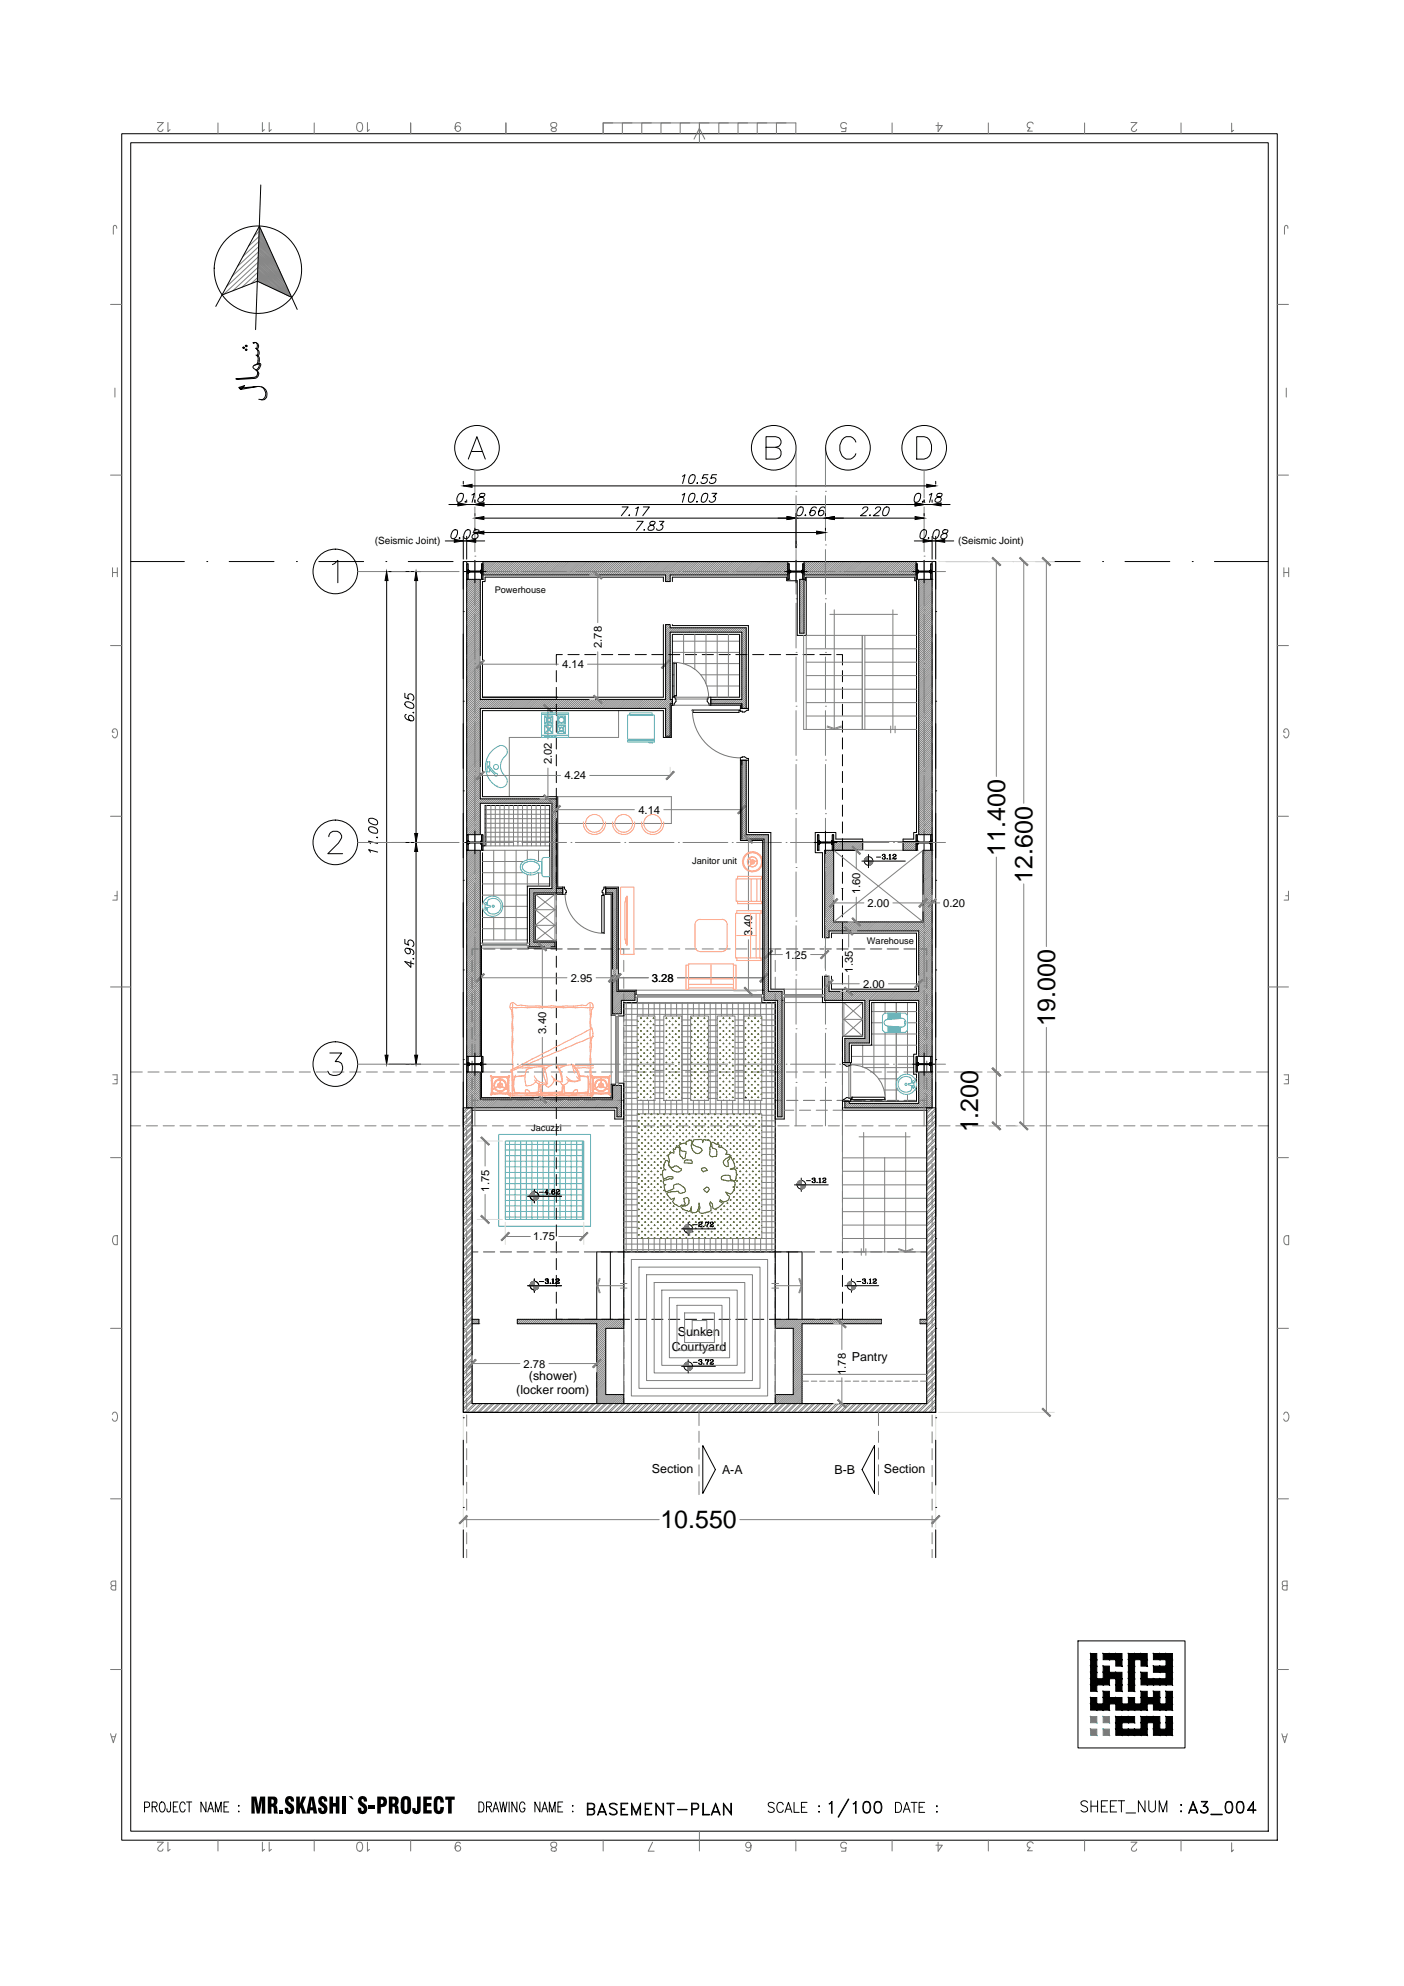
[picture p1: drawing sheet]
<svg xmlns="http://www.w3.org/2000/svg" width="297mm" height="420mm" viewBox="0 0 297 420" stroke-linecap="round" stroke-linejoin="round" font-family="sans-serif">
<defs><g id="words">
<g font-size="5.3">
<text x="212.7" y="181.1" transform="rotate(-90 212.7 181.1)">11.400</text>
<text x="218.5" y="186.7" transform="rotate(-90 218.5 186.7)">12.600</text>
<text x="223.2" y="217.1" transform="rotate(-90 223.2 217.1)">19.000</text>
<text x="207" y="239.6" transform="rotate(-90 207 239.6)">1.200</text>
<text x="139.7" y="323.4">10.550</text>
</g>
<g font-size="2.6">
<text x="142.1" y="285.8">Courtyard</text>
<text x="143.4" y="282.6">Sunken</text>
<text x="180.2" y="288">Pantry</text>
<text x="111.9" y="291.9">(shower)</text>
<text x="109.2" y="295">(locker room)</text>
<text x="137.9" y="311.7">Section</text>
<text x="152.8" y="311.8">A-A</text>
<text x="176.5" y="311.8">B-B</text>
<text x="187" y="311.7">Section</text>
</g>
<g font-size="2.4">
<text x="127.3" y="137.1" transform="rotate(-90 127.3 137.1)">2.78</text>
<text x="118.9" y="141.4">4.14</text>
<text x="116.8" y="161.7" transform="rotate(-90 116.8 161.7)">2.02</text>
<text x="119.4" y="164.9">4.24</text>
<text x="135.1" y="172.1">4.14</text>
<text x="182" y="189.2" transform="rotate(-90 182 189.2)">1.60</text>
<text x="183.5" y="191.9">2.00</text>
<text x="199.6" y="191.9">0.20</text>
<text x="159.1" y="198" transform="rotate(-90 159.1 198)">3.40</text>
<text x="166.1" y="202.8">1.25</text>
<text x="120.7" y="207.7">2.95</text>
<text x="137.9" y="207.7">3.28</text>
<text x="180.4" y="205.8" transform="rotate(-90 180.4 205.8)">1.35</text>
<text x="182.6" y="209">2.00</text>
<text x="115.5" y="218.7" transform="rotate(-90 115.5 218.7)">3.40</text>
<text x="103.5" y="252.1" transform="rotate(-90 103.5 252.1)">1.75</text>
<text x="112.8" y="262.4">1.75</text>
<text x="110.8" y="289.3">2.78</text>
<text x="179" y="290.9" transform="rotate(-90 179 290.9)">1.78</text>
</g>
<g font-size="2.1">
<text x="79.3" y="115.1">(Seismic Joint)</text>
<text x="202.7" y="115.1">(Seismic Joint)</text>
</g>
<g font-size="1.9">
<text x="104.7" y="125.4">Powerhouse</text>
<text x="146.4" y="182.9">Janitor unit</text>
<text x="183.4" y="199.7">Warehouse</text>
<text x="112.4" y="239.3">Jacuzzi</text>
</g>
</g></defs>
<!-- layer: KR-08 -->
<g fill="none" stroke="#808080" stroke-width=".21">
<path d="M98.7 119.3h.1M98.9 119.3l-.2 .1M99 119.3l-.3 .2M99 119.4l-.3 .2M99 119.5l-.3 .3 .3-.2M99 119.7l-.3 .3M99 119.9l-.3 .3M99 119.3l-.3 .3M99 119.6l-.3 .3M99 119.8l-.3 .3M99 120l-.3 .3M101.9 119.3h.1l-.1 .1"/>
<path d="M102.1 119.3l-.2 .2M102.2 119.3l-.3 .3M102.2 119.4l-.3 .3M102.2 119.6l-.3 .3M102.2 119.8l-.3 .3M102.2 119.9l-.3 .3M102.2 119.4l-.3 .2M102.2 119.5l-.3 .3M102.2 119.7l-.3 .3M166.7 119.3h.1M166.8 119.3h-.1M166.9 119.3l-.2 .1"/>
<path d="M166.9 119.3l-.2 .2M167 119.4l-.3 .2M167 119.7l-.3 .3M167 119.5l-.3 .3 .3-.2M167 119.9l-.3 .3M167 119.3l-.3 .3M167 119.6l-.3 .3M167 119.8l-.3 .3M167 120l-.3 .3M169.9 119.3h-.1M169.9 119.3l-.1 .1M170.1 119.3l-.3 .2"/>
<path d="M170.1 119.9l-.3 .3M170.1 119.3l-.3 .3M170.1 119.4l-.3 .3M170.1 119.6l-.3 .3M170.1 119.8l-.3 .3M170.1 119.4l-.3 .2M170.1 119.5l-.3 .3M170.1 119.7l-.3 .3M193.8 119.3h.1M193.8 119.4l.2-.1-.2 .2M193.9 119.3h-.1M194.1 119.4l-.3 .2"/>
<path d="M194.1 119.5l-.3 .3 .3-.2M194.1 119.7l-.3 .3M194.1 119.9l-.3 .3M194.1 119.3l-.3 .3M194.1 119.6l-.3 .3M194.1 119.8l-.3 .3M194.1 120l-.3 .3M196.9 119.5l.3-.2-.3 .3M197 119.3h-.1M197 119.3l-.1 .1M197.2 119.4l-.3 .3M197.2 119.6l-.3 .3"/>
<path d="M197.2 119.8l-.3 .3M197.2 119.9l-.3 .3M197.2 119.4l-.3 .2M197.2 119.5l-.3 .3M197.2 119.7l-.3 .3M98.7 121.9l.3-.2-.3 .3M99 122.6h.1M99 120.1l-.3 .2M99 120.2l-.3 .3M99 120.3l-.3 .4M99 120.5l-.3 .3M99 120.7l-.3 .3"/>
<path d="M99 121l-.3 .3M99 121.2l-.3 .3M99 121.4l-.3 .3M99 121.6l-.3 .2M99 121.9l-.3 .3M99 122.1l-.3 .3M99 122.2l-.3 .3M99 122.4l-.2 .2M99 120.8l-.3 .3M99 121.3l-.3 .3M99 121.5l-.3 .3M99 121.8l-.3 .3"/>
<path d="M99 122l-.3 .3M99 122.2l-.3 .2M99.1 120.8l-.4 .4M99.2 120.8l-.5 .5M99.3 120.8l-.2 .2M99.4 120.8l-.2 .2 .3-.2M99.5 120.8l-.1 .2M99.6 120.8l-.2 .2M99.7 120.8l-.2 .2M99.8 120.8l-.2 .2M99.9 120.8l-.2 .2M100 120.8l-.2 .2"/>
<path d="M100.1 120.8l-.2 .2M100.2 120.8l-.1 .2 .2-.2M100.4 120.8l-.2 .2M100.4 120.8l-.1 .2M100.6 120.8l-.3 .2M100.6 120.8l-.2 .2M100.7 121l.2-.2-.1 .2M100.7 120.8l-.2 .2M100.8 120.8l-.2 .2M101.1 120.8l-.2 .2M101.2 120.8l-.2 .2M101.3 120.8l-.2 .2"/>
<path d="M101.4 120.8l-.2 .2M101.4 120.8l-.1 .2M101.5 121l.3-.2-.2 .2M101.6 120.8l-.2 .2M101.9 121.3l.3-.2-.3 .3M101.9 122.2l.3-.3-.3 .3M102.2 120.6l-.5 .4M102.2 120.5l-.5 .5M102.2 122.6h.1M102.2 120.1l-.3 .3M102.2 120.3l-.3 .2M102.2 120.5l-.3 .2"/>
<path d="M102.2 120.8l-.3 .2M102.2 121l-.3 .2M102.2 121.3l-.3 .3M102.2 121.4l-.3 .3M102.2 121.6l-.3 .3M102.2 121.8l-.3 .3M102.2 122.1l-.3 .3M102.2 122.2l-.3 .4M102.2 122.4l-.2 .2M102.2 120l-.3 .3M102.2 120.2l-.3 .3M102.2 120.4l-.3 .3"/>
<path d="M102.2 120.7l-.3 .3M102.2 120.9l-.3 .3M102.2 121.2l-.3 .3M102.2 121.7l-.3 .3M166.7 121.9l.3-.2-.3 .3M167 122.6h.1M167 120.1l-.3 .2M167 120.2l-.3 .3M167 120.3l-.3 .4 .3-.3M167 120.5l-.3 .3M167 120.7l-.3 .3M167 121l-.3 .3"/>
<path d="M167 121.2l-.3 .3 .3-.3M167 121.3l-.3 .4M167 121.5l-.3 .3M167 121.9l-.3 .3M167 122.1l-.3 .3M167 122.2l-.3 .3M167 122.4l-.2 .2M167 120.8l-.3 .3M167 121.8l-.3 .3M167 122l-.3 .3M167 122.2l-.3 .2M167 122.5l-.1 .1"/>
<path d="M167.1 120.8l-.4 .4M167.1 120.8l-.4 .5M167.2 120.8l-.2 .2M167.3 120.8l-.2 .2M167.4 120.8l-.2 .2M167.5 120.8l-.2 .2M167.6 120.8l-.2 .2M167.7 120.8l-.2 .2M167.8 120.8l-.1 .2M167.9 120.8l-.2 .2M168 120.8l-.2 .2M168 120.8l-.1 .2"/>
<path d="M168.1 121l.3-.2-.2 .2M168.2 120.8l-.2 .2M168.5 120.8l-.2 .2M168.5 120.8l-.1 .2M168.7 120.8l-.2 .2M168.8 120.8l-.2 .2M168.9 120.8l-.2 .2M169 121l.2-.2-.1 .2M169 120.8l-.2 .2M169.1 120.8l-.2 .2M169.3 120.8l-.2 .2M169.4 120.8l-.2 .2"/>
<path d="M169.6 120.8l-.3 .2M169.7 120.8l-.2 .2M170.1 120.6l-.4 .4M170.1 120.5l-.5 .5M170.1 122.6h.1M170.1 120.1l-.3 .3M170.1 120.5l-.3 .2M170.1 120.8l-.3 .2M170.1 120.3l-.3 .2M170.1 121l-.3 .2M170.1 121l-.3 .4M170.1 121.2l-.3 .4"/>
<path d="M170.1 121.4l-.3 .3 .3-.3M170.1 121.6l-.3 .3M170.1 121.7l-.3 .4M170.1 121.9l-.3 .3M170.1 122.1l-.3 .3M170.1 122.2l-.3 .4 .3-.3M170.1 122.4l-.2 .2M170.1 120l-.3 .3M170.1 120.2l-.3 .3M170.1 120.4l-.3 .3M170.1 120.7l-.3 .3M170.1 120.9l-.3 .3"/>
<path d="M170.1 121.6l-.3 .2M193.8 121.9l.3-.2-.3 .3M194.1 122.6h.1M194.1 120.1l-.3 .2M194.1 120.2l-.3 .3M194.1 120.3l-.3 .4 .3-.3M194.1 120.5l-.3 .3M194.1 120.7l-.3 .3M194.1 121l-.3 .3M194.1 121.2l-.3 .3 .3-.3M194.1 121.3l-.3 .4M194.1 121.5l-.3 .3"/>
<path d="M194.1 121.9l-.3 .3M194.1 122.1l-.3 .3M194.1 122.2l-.3 .3M194.1 122.4l-.2 .2M194.1 122.5l-.1 .1M194.1 120.8l-.3 .3M194.1 121.8l-.3 .3M194.1 122l-.3 .3M194.1 122.2l-.3 .2M194.2 120.8l-.4 .4M194.2 120.8l-.4 .5M194.3 120.8l-.2 .2"/>
<path d="M194.4 120.8l-.2 .2M194.5 120.8l-.2 .2M194.6 120.8l-.1 .2 .2-.2M194.7 120.8l-.1 .2M194.8 120.8l-.2 .2M194.9 120.8l-.2 .2M195 120.8l-.2 .2M195.1 120.8l-.2 .2M195.2 120.8l-.2 .2M195.3 120.8l-.2 .2M195.4 120.8l-.1 .2 .2-.2M195.6 120.8l-.2 .2"/>
<path d="M195.8 120.8l-.2 .2M195.9 121l.2-.2-.1 .2M195.9 120.8l-.2 .2M196 120.8l-.2 .2M196.3 120.8l-.2 .2M196.4 120.8l-.2 .2M196.5 120.8l-.2 .2M196.6 120.8l-.2 .2M196.7 120.8l-.2 .2M196.8 120.8l-.2 .2M196.8 120.8l-.1 .2M196.9 122.2l.3-.3-.3 .3"/>
<path d="M197.2 120.6l-.4 .4M197.2 120.5l-.5 .5M197.2 122.6h.1M197.2 120.1l-.3 .3M197.2 120.3l-.3 .2M197.2 120.5l-.3 .2M197.2 120.8l-.3 .2M197.2 121l-.3 .2M197.2 121l-.3 .4M197.2 121.3l-.3 .3M197.2 121.4l-.3 .3 .3-.3M197.2 121.6l-.3 .3"/>
<path d="M197.2 121.7l-.3 .4M197.2 122.1l-.3 .3M197.2 122.2l-.3 .4M197.2 122.4l-.1 .2M197.2 120l-.3 .3M197.2 120.2l-.3 .3M197.2 120.4l-.3 .3M197.2 120.7l-.3 .3M197.2 120.9l-.3 .3M197.2 121.2l-.3 .3M197.2 122.4l-.2 .2M98.7 176.6v.1"/>
<path d="M98.7 176.8l.3-.2-.3 .3M98.7 178.8l.3-.3-.3 .3M98.7 179.6l.3-.2-.3 .3M98.9 176.6l-.2 .2M99 179.9h.1M99 176.7l-.3 .3M99 176.9l-.3 .3M99 177.1l-.3 .2M99 177.1l-.3 .4 .3-.3M99 177.4l-.3 .2M99 177.6l-.3 .2M99 177.7l-.3 .3"/>
<path d="M99 177.9l-.3 .3M99 178l-.3 .3 .3-.2M99 178.4l-.3 .3M99 178.7l-.3 .3M99 178.8l-.3 .4M99 179l-.3 .3M99 179.2l-.3 .3M99 179.5l-.3 .3M99 179.7l-.2 .2M99 176.8l-.3 .3M99 177l-.3 .3M99 177.3l-.3 .3"/>
<path d="M99 177.5l-.3 .3M99 177.6l-.3 .3M99 177.8l-.3 .3M99 178.2l-.3 .2M99 179.8v.1M99.1 178.2l-.4 .3M99.2 178.2l-.5 .4M99.3 178.2l-.2 .1M99.4 178.2l-.2 .1 .3-.1M99.5 178.2l-.1 .1M99.6 178.2l-.2 .1M99.7 178.2l-.2 .1"/>
<path d="M99.8 178.2l-.2 .1M99.9 178.2l-.2 .1M99.9 178.3l.2-.1-.2 .1M100 178.2l-.2 .1M100.2 178.2l-.1 .1 .2-.1M100.4 178.2l-.2 .1M100.6 178.2l-.3 .1M100.6 178.2l-.2 .1M100.7 178.3l.2-.1-.1 .1M100.7 178.2l-.2 .1M100.8 178.2l-.2 .1M101.1 178.2l-.2 .1"/>
<path d="M101.2 178.2l-.2 .1M101.3 178.2l-.2 .1M101.4 178.2l-.2 .1M101.4 178.2l-.1 .1M101.5 178.3l.3-.1-.2 .1M101.6 178.2l-.2 .1M101.9 176.6h.1l-.1 .1M101.9 177.5l.3-.2-.3 .3M101.9 179.8l.3-.2-.3 .3M102.1 176.6l-.2 .2M102.2 177.9l-.5 .4M102.2 179.9h.1"/>
<path d="M102.2 176.6l-.3 .3M102.2 176.8l-.3 .3M102.2 176.9l-.3 .3M102.2 177.1l-.3 .3M102.2 177.4l-.3 .3M102.2 177.6l-.3 .3M102.2 177.8l-.3 .3M102.2 178.1l-.3 .3M102.2 178.2l-.3 .3 .3-.2M102.2 178.4l-.3 .3M102.2 178.6l-.3 .3M102.2 178.8l-.3 .2"/>
<path d="M102.2 179l-.3 .2M102.2 179l-.3 .4 .3-.3M102.2 179.2l-.3 .3M102.2 179.4l-.3 .3M102.2 179.8l-.2 .1M102.2 176.7l-.3 .3M102.2 176.9l-.3 .2M102.2 177.1l-.3 .2M102.2 177.3l-.3 .3M102.2 177.5l-.3 .3M102.2 177.7l-.3 .3M102.2 178l-.3 .3"/>
<path d="M102.2 178.5l-.3 .3M102.2 178.7l-.3 .3M102.2 178.9l-.3 .3M102.2 179.7l-.2 .2M172.9 176.6h.1M172.9 176.8l.3-.2-.3 .3M172.9 178.8l.3-.3-.3 .3M173 176.6l-.1 .1M173.1 176.6l-.2 .2M173.2 179.9h.1M173.2 176.7l-.3 .3M173.2 176.9l-.3 .3"/>
<path d="M173.2 177.1l-.3 .2M173.2 177.1l-.3 .4 .3-.3M173.2 177.4l-.3 .2M173.2 177.6l-.3 .2M173.2 177.7l-.3 .3M173.2 177.9l-.3 .3M173.2 178l-.3 .3 .3-.2M173.2 178.4l-.3 .3M173.2 178.7l-.3 .3M173.2 178.8l-.3 .4M173.2 179l-.3 .3M173.2 179.2l-.3 .3"/>
<path d="M173.2 179.3l-.3 .4M173.2 179.5l-.3 .3M173.2 179.7l-.1 .2M173.2 176.8l-.3 .3M173.2 177l-.3 .3M173.2 177.3l-.3 .3M173.2 177.5l-.3 .3M173.2 177.6l-.3 .3M173.2 177.8l-.3 .3M173.2 178.2l-.3 .2M173.2 179.7l-.2 .2M173.2 179.8v.1"/>
<path d="M173.3 178.2l-.4 .3M173.3 178.3l.1-.1-.5 .4M173.6 178.2l-.2 .1M173.6 178.2l-.1 .1M173.8 178.2l-.3 .1M173.8 178.2l-.2 .1M173.9 178.2l-.2 .1M174 178.2l-.2 .1M174 178.3l.3-.1-.2 .1M174.1 178.2l-.2 .1M174.1 178.2l-.1 .1M174.4 178.2l-.2 .1"/>
<path d="M174.5 178.2l-.2 .1M174.6 178.2l-.2 .1M174.6 178.2l-.1 .1M174.8 178.2l-.2 .1M175 178.2l-.3 .1M175.1 178.2l-.2 .1 .2-.1M175.2 178.2l-.1 .1M175.3 178.2l-.2 .1M175.4 178.2l-.2 .1M175.5 178.2l-.2 .1M175.6 178.2l-.2 .1M175.7 178.2l-.3 .1"/>
<path d="M175.7 178.2l-.1 .1M175.8 178.2l-.2 .1M175.9 178.2l-.1 .1 .2-.1M176.1 177.5l.3-.2-.3 .3M176.1 179.8l.3-.2-.3 .3M176.1 176.6h.1M176.2 176.6l-.1 .1M176.3 176.6l-.2 .2M176.3 179.9h.1M176.4 177.9l-.4 .4M176.4 177.9l-.5 .4M176.4 176.6l-.3 .3"/>
<path d="M176.4 176.8l-.3 .3M176.4 176.9l-.3 .3M176.4 177.1l-.3 .3M176.4 177.4l-.3 .3M176.4 177.6l-.3 .3M176.4 177.8l-.3 .3M176.4 178.1l-.3 .3M176.4 178.2l-.3 .3 .3-.2M176.4 178.4l-.3 .3M176.4 178.6l-.3 .3M176.4 178.8l-.3 .2M176.4 179l-.3 .2"/>
<path d="M176.4 179l-.3 .4 .3-.3M176.4 179.2l-.3 .3M176.4 179.4l-.3 .3M176.4 179.8l-.2 .1M176.4 176.7l-.3 .3M176.4 176.9l-.3 .2M176.4 177.1l-.3 .2M176.4 177.3l-.3 .3M176.4 177.5l-.3 .3M176.4 177.7l-.3 .3M176.4 178l-.3 .3M176.4 178.5l-.3 .3"/>
<path d="M176.4 178.7l-.3 .3M176.4 178.9l-.3 .3M176.4 179.7l-.2 .2M193.8 176.6h.1M193.8 176.8l.2-.2-.2 .2M193.8 178.8l.3-.3-.3 .3M193.9 176.6l-.1 .1M194.1 179.9h.1M194.1 176.7l-.3 .3M194.1 176.9l-.3 .3M194.1 177.1l-.3 .2M194.1 177.1l-.3 .4 .3-.3"/>
<path d="M194.1 177.4l-.3 .2M194.1 177.6l-.3 .2M194.1 177.7l-.3 .3M194.1 177.9l-.3 .3M194.1 178l-.3 .3 .3-.2M194.1 178.4l-.3 .3M194.1 178.7l-.3 .3M194.1 178.8l-.3 .4 .3-.3M194.1 179l-.3 .3M194.1 179.2l-.3 .3M194.1 179.3l-.3 .4M194.1 179.5l-.3 .3"/>
<path d="M194.1 179.7l-.2 .2M194.1 179.8l-.1 .1M194.1 176.6l-.3 .3M194.1 176.8l-.3 .3M194.1 177l-.3 .3M194.1 177.3l-.3 .3M194.1 177.5l-.3 .3M194.1 177.6l-.3 .3M194.1 177.8l-.3 .3M194.1 178.2l-.3 .2M194.2 178.2l-.4 .3M194.2 178.2l-.4 .4"/>
<path d="M194.3 178.2l-.2 .1M194.4 178.2l-.2 .1M194.5 178.2l-.2 .1M194.6 178.2l-.1 .1 .2-.1M194.7 178.2l-.1 .1M194.8 178.2l-.2 .1M194.9 178.2l-.2 .1M195 178.2l-.2 .1M195.1 178.2l-.2 .1M195.2 178.2l-.2 .1M195.3 178.2l-.2 .1M195.4 178.2l-.1 .1 .2-.1"/>
<path d="M195.6 178.2l-.2 .1M195.8 178.2l-.2 .1M195.9 178.3l.2-.1-.1 .1M195.9 178.2l-.2 .1M196 178.2l-.2 .1M196.3 178.2l-.2 .1M196.4 178.2l-.2 .1M196.5 178.2l-.2 .1M196.6 178.2l-.2 .1M196.7 178.2l-.2 .1M196.8 178.2l-.2 .1M196.8 178.2l-.1 .1"/>
<path d="M196.9 176.8l.3-.2-.3 .3M196.9 177.5l.3-.2-.3 .3M197 176.6h-.1M197 176.6l-.1 .1M197.2 177.9l-.4 .4M197.2 177.9l-.5 .4M197.2 179.9h.1M197.2 176.8l-.3 .3M197.2 176.9l-.3 .3M197.2 177.1l-.3 .3M197.2 177.4l-.3 .3M197.2 177.6l-.3 .3"/>
<path d="M197.2 177.8l-.3 .3M197.2 178.1l-.3 .3M197.2 178.2l-.3 .3 .3-.2M197.2 178.4l-.3 .3M197.2 178.6l-.3 .3M197.2 178.8l-.3 .2M197.2 179l-.3 .2M197.2 179l-.3 .4 .3-.3M197.2 179.3l-.3 .2M197.2 179.4l-.3 .3M197.2 179.5l-.3 .4M197.2 179.8l-.1 .1"/>
<path d="M197.2 176.7l-.3 .3M197.2 176.9l-.3 .2M197.2 177.1l-.3 .2M197.2 177.3l-.3 .3M197.2 177.5l-.3 .3M197.2 177.7l-.3 .3M197.2 178l-.3 .3M197.2 178.5l-.3 .3M197.2 178.7l-.3 .3M197.2 178.9l-.3 .3M197.2 179.2l-.3 .3M197.2 179.7l-.2 .2"/>
<path d="M98.7 223.5v.1M98.7 225.9l.3-.3-.3 .3M98.9 223.5l-.2 .2M99 223.5l-.3 .2M99 225.1l-.3 .3 .4-.3M99 226.8h.1M99 223.6l-.3 .3M99 223.8l-.3 .2M99 224l-.3 .2M99 224.1l-.3 .3M99 224.2l-.3 .4 .3-.3M99 224.5l-.3 .2"/>
<path d="M99 224.6l-.3 .3M99 224.8l-.3 .3M99 225l-.3 .2M99 225.3l-.3 .3M99 225.4l-.3 .3M99 225.8l-.3 .3M99 225.9l-.3 .3M99 226.1l-.3 .3M99 226.3l-.3 .3M99 226.4l-.3 .4M99 226.6l-.2 .2M99 223.5l-.3 .3"/>
<path d="M99 223.7l-.3 .3M99 223.9l-.3 .3M99 224l-.3 .3M99 224.4l-.3 .3M99 224.6l-.3 .2M99 224.7l-.3 .3M99 224.9l-.3 .3M99 225.7l-.3 .3M99 226.2l-.3 .3M99.2 225.1l-.5 .4M99.3 225.1l-.2 .1M99.4 225.1l-.2 .1 .3-.1"/>
<path d="M99.5 225.1l-.1 .1M99.6 225.1l-.2 .1M99.7 225.1l-.2 .1M99.8 225.1l-.2 .1M99.9 225.1l-.2 .1M99.9 225.2l.2-.1-.2 .1M100 225.1l-.2 .1M100.2 225.1l-.1 .1 .2-.1M100.4 225.1l-.2 .1M100.6 225.1l-.3 .1M100.6 225.1l-.2 .1M100.7 225.2l.2-.1-.1 .1"/>
<path d="M100.7 225.1l-.2 .1M100.8 225.1l-.2 .1M101.1 225.1l-.2 .1M101.2 225.1l-.2 .1M101.3 225.1l-.2 .1M101.4 225.1l-.2 .1M101.4 225.1l-.1 .1M101.5 225.2l.3-.1-.2 .1M101.6 225.1l-.2 .1M101.9 223.5h.1l-.1 .1M102.1 223.5l-.2 .2M102.2 224.8l-.5 .4"/>
<path d="M102.2 226.8h.1M102.2 223.5l-.3 .3M102.2 223.7l-.3 .3M102.2 223.8l-.3 .3M102.2 224l-.3 .3M102.2 224.2l-.3 .3M102.2 224.3l-.3 .3M102.2 224.5l-.3 .3M102.2 224.7l-.3 .2M102.2 225l-.3 .3M102.2 225.2l-.3 .2M102.2 225.3l-.3 .3 .3-.2"/>
<path d="M102.2 225.5l-.3 .3M102.2 225.7l-.3 .2M102.2 225.9l-.3 .2M102.2 226l-.3 .3M102.2 226.1l-.3 .4 .3-.3M102.2 226.3l-.3 .3M102.2 226.5l-.3 .3M102.2 226.7l-.2 .1M102.2 223.6l-.3 .3M102.2 223.8l-.3 .2M102.2 224l-.3 .2M102.2 224.1l-.3 .3"/>
<path d="M102.2 224.4l-.3 .3M102.2 224.6l-.3 .3M102.2 224.9l-.3 .3M102.2 225.1l-.3 .3M102.2 225.4l-.3 .3M102.2 225.6l-.3 .3M102.2 225.8l-.3 .3M102.2 225.9l-.3 .3M102.2 226.6l-.2 .2M193.8 223.5h.1M193.8 223.7l.2-.2-.2 .2M193.8 226.7l.3-.2-.3 .3"/>
<path d="M193.9 223.5l-.1 .1M194.1 225.1l-.3 .3 .4-.3M194.1 226.8h.1M194.1 223.6l-.3 .3M194.1 223.8l-.3 .2M194.1 224l-.3 .2M194.1 224.1l-.3 .3M194.1 224.2l-.3 .4 .3-.3M194.1 224.5l-.3 .2M194.1 224.6l-.3 .3M194.1 224.8l-.3 .3M194.1 225l-.3 .2"/>
<path d="M194.1 225.3l-.3 .3M194.1 225.4l-.3 .3M194.1 225.6l-.3 .3M194.1 225.7l-.3 .4M194.1 225.9l-.3 .3M194.1 226.1l-.3 .3M194.1 226.3l-.3 .3M194.1 226.6l-.2 .2M194.1 226.8h-.1M194.1 223.5l-.3 .3M194.1 223.7l-.3 .3M194.1 223.9l-.3 .3"/>
<path d="M194.1 224l-.3 .3M194.1 224.4l-.3 .3M194.1 224.6l-.3 .2M194.1 224.7l-.3 .3M194.1 224.9l-.3 .3M194.1 226.2l-.3 .3M194.2 225.1l-.4 .4M194.3 225.1l-.2 .1M194.4 225.1l-.2 .1M194.5 225.1l-.2 .1M194.6 225.1l-.1 .1 .2-.1M194.7 225.1l-.1 .1"/>
<path d="M194.8 225.1l-.2 .1M194.9 225.1l-.2 .1M195 225.1l-.2 .1M195.1 225.1l-.2 .1M195.2 225.1l-.2 .1M195.3 225.1l-.2 .1M195.4 225.1l-.1 .1 .2-.1M195.6 225.1l-.2 .1M195.8 225.1l-.2 .1M195.9 225.2l.2-.1-.1 .1M195.9 225.1l-.2 .1M196 225.1l-.2 .1"/>
<path d="M196.3 225.1l-.2 .1M196.4 225.1l-.2 .1M196.5 225.1l-.2 .1M196.6 225.1l-.2 .1M196.7 225.1l-.2 .1M196.8 225.1l-.2 .1M196.8 225.1l-.1 .1M196.9 223.7l.3-.2-.3 .3M197 223.5h-.1M197 223.5l-.1 .1M197.2 224.8l-.4 .4M197.2 224.8l-.5 .4"/>
<path d="M197.2 226.8h.1M197.2 223.7l-.3 .3M197.2 223.8l-.3 .3M197.2 224l-.3 .3M197.2 224.2l-.3 .3M197.2 224.3l-.3 .3M197.2 224.5l-.3 .3M197.2 224.7l-.3 .2M197.2 225l-.3 .3M197.2 225.2l-.3 .2M197.2 225.3l-.3 .3 .3-.2M197.2 225.5l-.3 .3"/>
<path d="M197.2 225.7l-.3 .2M197.2 225.9l-.3 .2M197.2 226l-.3 .3M197.2 226.1l-.3 .4 .3-.3M197.2 226.3l-.3 .3M197.2 226.5l-.3 .3M197.2 226.7l-.1 .1M197.2 223.6l-.3 .3M197.2 223.8l-.3 .2M197.2 224l-.3 .2M197.2 224.1l-.3 .3M197.2 224.4l-.3 .3"/>
<path d="M197.2 224.6l-.3 .3M197.2 224.9l-.3 .3M197.2 225.1l-.3 .3M197.2 225.4l-.3 .3M197.2 225.6l-.3 .3M197.2 225.8l-.3 .3M197.2 225.9l-.3 .3M197.2 226.6l-.2 .2"/>
</g>
<!-- layer: KR-04 -->
<g fill="none" stroke="#000" stroke-width=".21">
<path d="M98.7 119.3h.3v3.3h-.3zM101.9 119.3h.3v3.3h-.3zM166.7 119.3h.3v3.3h-.3zM169.8 119.3h.3v3.3h-.3zM193.8 119.3h.3v3.3h-.3zM196.9 119.3h.3v3.3h-.3zM98.7 176.6h.3v3.3h-.3zM101.9 176.6h.3v3.3h-.3zM172.9 176.6h.3v3.3h-.3zM176.1 176.6h.3v3.3h-.3zM193.8 176.6h.3v3.3h-.3zM196.9 176.6h.3v3.3h-.3z"/>
<path d="M98.7 223.5h.3v3.3h-.3zM101.9 223.5h.3v3.3h-.3zM193.8 223.5h.3v3.3h-.3zM196.9 223.5h.3v3.3h-.3z"/>
</g>
<!-- layer: KR-01 -->
<g fill="none" stroke="#000" stroke-width=".21">
<path d="M100.5 118.5v4.8M168.4 118.5v4.8M195.5 118.5v4.8M98.1 120.9h4.7M166 120.9h4.8M193.1 120.9h4.8M98.1 178.2h4.7M100.5 175.9v4.7M172.3 178.2h4.8M174.6 175.9v4.7M193.1 178.2h4.8M195.5 175.9v4.7"/>
<path d="M98.1 225.1h4.7M100.5 222.8v4.7M193.1 225.1h4.8M195.5 222.8v4.7"/>
</g>
<!-- layer: KR-06 -->
<path d="M99 120.8h2.9v.2h-2.9zM167 120.8h2.8v.2h-2.8zM194.1 120.8h2.8v.2h-2.8zM99 178.2h2.9v.1h-2.9zM173.2 178.2h2.9v.1h-2.9zM194.1 178.2h2.8v.1h-2.8zM99 225.1h2.9v.1h-2.9zM194.1 225.1h2.8v.1h-2.8z" fill="none" stroke="#000" stroke-width=".21"/>
<!-- layer: DIM -->
<g fill="none" stroke="#000" stroke-width=".21">
<path d="M99 120.7h.2M99 120.8h.2M99 120.6h.1M99 120.7v.1M99 120.7l.1 .1M99 120.6l.2 .2v-.1M99 121.2h.1M99 121.2h.2zM99 121.1h.2M99 121h.2h-.2M99 121v.1M99 121l.2 .1"/>
<path d="M99 121h.1M99 121v.2l.1-.2M99 120.6v.2M99 121h.2M99 120.7h.1M99.1 121h-.1M99.1 121h.1M99.1 120.6l.1 .2M99.1 121l-.1 .1M99.2 120.7h-.2M99.2 120.8h-.1M99.2 120.8h.1"/>
<path d="M99.2 121.1h-.2M99.2 121h.1M99.2 121v.2M101.7 120.7h.2M101.7 120.8h.2M101.7 120.8h.1M101.7 121.1h.2M101.7 121h.1M101.7 121v.2M101.7 121h.2M101.7 121.1h.1M101.7 121l.2 .2"/>
<path d="M101.7 120.7l.1 .1zM101.7 121.2h.2M101.7 121.1l.1-.1-.1 .2M101.7 121l.1 .2M101.8 121l-.1 .1 .1-.1M101.8 121l.1 .2zM101.8 120.7h.1M101.8 120.6l.1 .1v-.1M101.8 120.6v.2M101.8 120.6h.1M101.9 120.6h.1M101.9 120.7h-.1l.1 .1-.1-.1 .1 .1-.1-.1 .1 .1-.1-.1-.1 .1"/>
<path d="M101.9 120.7v.1M101.9 120.7l-.1 .1zM101.9 120.7l-.1 .1M101.9 121.2h.1M101.9 121h-.2h.2M101.9 121.1v.1M101.9 121l-.1 .2M101.9 121h.1M101.9 121v.1M101.9 120.6v.2M101.9 121v.2M101.9 120.6l-.2 .2"/>
<path d="M167 120.7h.1M167 120.7h.1zM167 120.8h.2M167 120.6h.1M167 120.8h.1M167 120.7l.1 .1-.1-.1M167 120.6l.1 .2zM167 121.2h.1M167 121.1h.1M167 121.1h.1zM167 121h.1M167 121h.2z"/>
<path d="M167 121h.2h-.2M167 121.1l.1 .1-.1-.1M167 121l.1 .2M167 121h.2M167 120.6v.2M167 121v.2M167 120.6l.2 .2M167 120.6v.1l.1-.1M167 121l.1 .1-.1-.1M167.1 120.7h-.1M167.1 121v.1zM167.1 121l-.1 .1"/>
<path d="M167.1 121l-.1 .2M167.1 120.7l-.1 .1M167.1 121l-.1 .2 .1-.2M167.1 120.7v.1M167.1 120.7v.1zM167.1 120.7l.1 .1M167.1 121.1h-.1M167.1 121v.2M167.2 120.8h.1M167.2 121h.1M167.2 121l-.2 .2M169.6 121l.2 .2"/>
<path d="M169.6 120.8h.2M169.6 120.7v.1M169.6 120.8h.1M169.6 121l.1 .2M169.6 121l.2 .1M169.6 121.1h.2M169.6 121h.1M169.6 121h.2M169.6 121.1h.1M169.7 120.7h.1M169.7 120.7l.1 .1M169.7 121l.1 .2-.1-.2"/>
<path d="M169.7 120.8l.1-.2-.1 .2M169.8 120.6l-.1 .2zM169.8 121l-.1 .2zM169.8 121v.1zM169.8 120.6h.1M169.8 120.7h-.1h.1M169.8 120.7h-.2h.2M169.8 120.6l-.2 .2 .1-.1 .1 .1M169.8 120.7h-.1l.1 .1M169.8 120.8h.1M169.8 120.7v.1M169.8 121h-.2h.2"/>
<path d="M169.8 121.2h.1M169.8 121.1v.1M169.8 121v.2M169.8 121h.1M169.8 121.1l-.1-.1 .1 .2M169.8 120.6v.2M169.8 120.6l-.2 .2M194.1 120.7l.2 .1M194.1 120.7h.1M194.1 120.7h.2h-.2M194.1 120.8h.2M194.1 120.6h.1"/>
<path d="M194.1 120.8l.1-.1-.1 .1M194.1 120.7v.1M194.1 120.7l.1 .1zM194.1 120.6l.1 .2zM194.1 121.2h.1M194.1 121.2h.1zM194.1 121.1h.1M194.1 121.1h.2M194.1 121h.2h-.2M194.1 121.1v.1M194.1 121v.2M194.1 121l.1 .2"/>
<path d="M194.1 121h.1M194.1 120.6v.2M194.1 121h.2M194.1 120.6l.2 .2M194.1 120.6v.1M194.1 120.6l.1 .2M194.1 121l.1 .2-.1-.2 .1 .2-.1-.2 .1 .2 .1-.2M194.1 121l.1 .1M194.1 121v.1M194.2 120.7h-.1M194.2 120.6v.2M194.2 121l-.1 .2 .1-.2"/>
<path d="M194.2 120.7l-.1 .1zM194.2 120.7v.1zM194.2 120.8l-.1-.2 .1 .2M194.2 121h.1M194.2 121l-.1 .2zM194.2 120.7v.1l-.1-.1M194.2 120.8h.1M194.2 121.1h.1M194.2 121l-.1 .2M194.2 121v.2M194.3 120.8h.1M194.3 121h.1"/>
<path d="M194.3 121.1h-.1M194.3 121l-.2 .2M196.7 121l.2 .2M196.7 120.8h.2M196.7 120.7l.1 .1M196.7 120.8h.1M196.7 120.8l.1-.1-.1 .1M196.7 121.1h.2M196.7 121h.1M196.7 121l.2 .2zM196.7 121h.2M196.7 121.1h.1"/>
<path d="M196.8 120.7h.1M196.8 120.7l.1 .1-.1-.1M196.8 120.7l.1 .1zM196.8 120.7v.1M196.8 120.7l-.1 .1 .1-.1M196.8 121.1h.1M196.8 121.1l.1-.1-.1 .2M196.8 121h-.1M196.8 121l.1 .2M196.8 121l.1 .2-.1-.2M196.8 121.2l-.1-.2 .1 .2M196.8 121.2h.1"/>
<path d="M196.8 121l.1 .2zM196.9 120.7h.1M196.9 120.7l-.1 .1M196.9 120.7h-.2M196.9 120.6h.1M196.9 120.8l-.1-.1 .1 .1M196.9 120.7v.1M196.9 120.6l-.1 .2M196.9 121.2h.1M196.9 121h-.2h.2M196.9 121.1v.1M196.9 121l-.1 .2 .1-.2"/>
<path d="M196.9 121h.1M196.9 121v.1M196.9 120.6v.2M196.9 121v.2M196.9 120.6l-.2 .2M99 178h.2l-.2 .2M99 178l.2 .1v-.1v.2M99 178h.2zM99 178.1h.2zM99 178.1h.2M99 178.2h.2h-.2M99 178h.1"/>
<path d="M99 178.2h.1M99 178.1l.1 .1M99.1 178.2h.1M99 178l.1 .2zM99 178.5h.2zM99 178.4h.2M99 178.4h.2h-.2h.2h-.2h.2h-.2h.2v.1M99 178.4v.1M99 178.4l.1 .1zM99 178.3v.1M99 178.2h.2M99 178.3h.2"/>
<path d="M99 177.9v.3M99 178.3v.2M99.1 177.9l.1 .2M99.1 178h.1M99.1 177.9l-.1 .1M99.1 178l-.1 .1M99.1 178.2l.1-.2-.1 .2M99.1 177.9l.1 .3-.2-.2M99.1 178l.1 .2M99.1 178.3l-.1 .1M99.1 178.3l.1 .1M99.1 178.3l-.1 .2z"/>
<path d="M99.2 178.3h.1M99.2 178.3l-.2 .2M99.2 178.3l-.1 .2 .1-.2M99.2 178.1l-.1 .1M99.2 178.2h.1M99.2 178.1v.1M99.2 178.3l-.1 .2M101.7 178.1h.2h-.2h.2h-.2h.2h-.2h.2h-.2l.1 .1M101.7 178.1h.2M101.7 178.1v.1M101.7 178.2h.1M101.7 178.1l.1-.1-.1 .2"/>
<path d="M101.7 178.3v.1M101.7 178.3l.1 .2-.1-.2M101.7 178.2h.2M101.7 178.3h.2M101.7 178.3l.2 .2M101.7 178l.1 .2zM101.7 178.5h.1M101.7 178.4h.2M101.9 178h.1M101.8 178l.1 .2M101.8 178.2l.1-.3-.1 .3M101.9 178.1h.1"/>
<path d="M101.8 178.3l-.1 .2M101.8 178.3l-.1 .1M101.8 178.3l.1 .1M101.8 178.3l.1 .2-.2-.2 .1 .2M101.8 178.5h.1M101.9 178l-.1 .2M101.9 178.2h-.2h.2M101.9 177.9v.1M101.9 178.1l-.1-.1 .1 .1-.1-.1-.1 .2M101.9 178.1v.1M101.9 178v.2M101.9 177.9l-.2 .3"/>
<path d="M101.9 178.4h-.2h.2M101.9 178.4h-.2M101.9 178.4h-.2h.2h-.2h.2h-.2h.2h-.2v.1M101.9 178.5h.1M101.9 178.4l-.1 .1M101.9 178.3v.1M101.9 178.3h.1M101.9 177.9v.3M101.9 178.3v.2M101.9 177.9l-.2 .2M173.2 178l.2 .1M173.2 178h.2l-.1 .2"/>
<path d="M173.2 178.1h.2zM173.2 178.1h.2M173.2 178.2h.2h-.2M173.2 178h.1M173.2 178.1l.1-.1-.1 .2M173.2 178.1v.1M173.2 178l.1 .2zM173.2 178l.1 .2M173.2 178.5h.1M173.2 178.5h.2zM173.2 178.4h.2M173.2 178.4h.2z"/>
<path d="M173.2 178.4h.2h-.2h.2h-.2h.2h-.2h.2l-.1 .1M173.2 178.4v.1M173.2 178.4l.1 .1M173.2 178.3v.1M173.2 178.2h.2M173.2 178.3h.2M173.2 177.9v.3M173.2 178.3v.2M173.3 177.9l.2 .2M173.3 177.9l-.1 .1M173.2 178.1h.1M173.3 177.9v.3"/>
<path d="M173.3 178l.1 .2zM173.3 178.3l.1 .2M173.3 178.3l.1 .1-.1-.1M173.3 178.2l.1-.1-.1 .1M173.3 178.3l.1 .1M173.3 178.3l-.1 .2zM173.4 178.2l-.1-.2 .1 .2M173.4 178.3h.1M173.4 178.3l-.2 .2M173.4 178.3l-.1 .2M173.4 178.2h.1M173.4 178.1v.1"/>
<path d="M173.5 178.3l-.2 .2M175.9 178.1h.2zM175.9 178.1h.2M175.9 178l.1 .2M175.9 178.1l.1 .1M175.9 178.2h.1M175.9 178.2l.1-.3v.3M175.9 178.3l.2 .1M175.9 178.3l.1 .2-.1-.2M175.9 178.2h.2M175.9 178.3h.2M175.9 178.3l.2 .2"/>
<path d="M176 178h.1M176 178l.1 .2M176 178v.2zM176 178l-.1 .1M176 178.5h.1M176 178l.1 .1zM176 178.3l-.1 .1zM176.1 178h.1M176 178l.1 .1M176 178.3l.1 .1zM176.1 178h-.1h.1M176.1 178h-.2h.2"/>
<path d="M176.1 178.2h-.2h.2M176.1 177.9v.1M176.1 178.2h.1M176.1 178v.1M176.1 177.9l-.1 .3M176.1 178.5h.1M176.1 178.4h-.2h.2M176.1 178.4h-.2h.2h-.2h.2h-.2h.2h-.2l.1 .1M176.1 178.4l-.1 .1M176.1 178.4l-.1 .1 .1-.1M176.1 178.3v.1M176.1 178.4l-.2-.1 .1 .2"/>
<path d="M176.1 177.9v.3M176.1 178.3v.2M176.1 177.9l-.2 .2M194.1 178h.1M194.1 178.1h.1M194.1 178.1h.2M194.1 178.2h.2h-.2M194.1 178v.2M194.1 178.2h.1M194.1 178.1v.1M194.1 177.9l.1 .3zM194.1 178.5h.1"/>
<path d="M194.1 178.4h.2h-.2M194.1 178.4h.2h-.2h.2h-.2h.2h-.2h.2l-.1 .1M194.1 178.4v.1M194.1 178.4l.1 .1zM194.1 178.4l.1 .1M194.1 178.3l.1 .2-.1-.2M194.1 178.3v.1M194.1 178.4l.1-.1-.1 .2M194.1 178.2h.2M194.1 178.3v.2M194.1 178.3h.2M194.1 178.3l.1 .2z"/>
<path d="M194.1 178.3h.1M194.2 178l-.1 .1M194.2 178l-.1 .2M194.2 178l.1 .1M194.2 178l-.1 .2zM194.2 178v.2l.1-.1M194.2 178l.1 .2M194.2 178.3l-.1 .2 .1-.2M194.2 178.3l-.1 .2M194.2 178.3v.2M194.3 178.2h.1M194.3 178.3l-.1 .1v-.1v.2"/>
<path d="M194.3 178.3l-.1 .2 .1-.2M194.3 178.3l-.2 .2M196.7 178.3l.2 .2M196.7 178.1h.2M196.7 178.2l.1-.2-.1 .2M196.7 178.3h.1M196.7 178.3l.1 .2M196.7 178.2h.2M196.7 178.3h.2M196.7 178.1v.1M196.8 178.1h.1M196.8 178.3v.2"/>
<path d="M196.8 178.3l.1 .2M196.9 178h.1M196.8 178.2l.1-.3-.1 .3M196.8 178l-.1 .1M196.8 178.5h.1M196.9 178l-.2 .2 .2-.2v.1v-.1l-.1 .2zM196.9 178.5h.1M196.9 178l-.1 .2M196.9 178.2h-.2h.2M196.9 177.9v.1M196.9 178.1l-.1-.1 .1 .2M196.9 178.1v.1"/>
<path d="M196.9 178v.2M196.9 177.9l-.1 .3M196.9 178.5h-.1h.1M196.9 178.4h-.2h.2M196.9 178.4h-.2h.2h-.2h.2h-.2h.2h-.2l.1 .1M196.9 178.4v.1M196.9 178.4v.1zM196.9 178.3l-.1 .2zM196.9 178.3v.1M196.9 178.3h.1M196.9 178.4l-.1-.1 .1 .2M196.9 177.9v.3"/>
<path d="M196.9 178.3v.2M196.9 177.9l-.2 .2M99 224.9h.1M99 224.9h.2zM99 224.9h.2M99 225h.2M99 225.1h.2h-.2M99 224.9v.1M99 225.1l.1-.2-.1 .2 .2-.2-.1 .2 .1-.2-.1 .2 .1-.2-.1 .2 .1-.1v-.1v.2l-.1-.3v.3M99 225.1h.1M99 225l.1 .1M99.1 225.1h.1"/>
<path d="M99 224.9l.1 .2M99 225.4h.2M99 225.3h.2h-.2h.2h-.2h.2h-.2h.2v.1M99 225.4h.1M99 225.3l.1 .1M99 225.3l.1 .1zM99 225.2v.1M99 225.2v.2M99 225.1h.2M99 225.2h.2M99.1 225.4h.1M99.1 225.2l-.1 .2"/>
<path d="M99.1 225.2l.1 .2v-.2v.2l-.2-.1M99.2 225.2h.1M99.2 225.2l-.2 .2M99.2 225.2l-.1 .2M99.2 224.9l-.1 .2M99.2 225.1h.1M99.2 225h.1M99.2 225.2l-.1 .2 .1-.2M99.2 224.9v.1M99.2 225v.1M99.2 225.2l-.1 .2-.1-.2 .2 .2M99.2 225l-.2-.2v.3"/>
<path d="M101.7 225h.2M101.7 225.1h.1M101.7 225.2l.2 .2M101.7 225.2l.1 .2-.1-.2M101.7 225.1h.2M101.7 225.2h.2M101.7 224.9h.2M101.7 224.9l.1 .2 .1-.2M101.8 224.9l.1 .2M101.8 225.1l-.1-.1 .1 .1M101.8 225.4l.1-.2-.1 .2M101.8 225.4h.1"/>
<path d="M101.8 225.2l-.1 .2M101.8 225.2l.1 .2zM101.8 225.4l-.1-.2 .2 .2M101.9 224.8h.1M101.9 225h-.2l.1-.1-.1 .2M101.9 225.1h-.2h.2M101.9 224.9h.1M101.9 224.8l-.2 .3M101.9 224.9v.1M101.9 225v.1M101.9 224.9v.2M101.9 224.8l-.1 .3z"/>
<path d="M101.9 225.3l-.2 .1M101.9 225.3h-.2h.2h-.2h.2h-.2h.2h-.2v.1M101.9 225.4h.1M101.9 225.3v.1M101.9 225.2v.1M101.9 224.8v.3M101.9 225.2v.2M101.9 224.8l-.2 .2M194.1 224.9h.1M194.1 224.9h.1zM194.1 225h.2M194.1 225.1h.2h-.2"/>
<path d="M194.1 224.8h.1M194.1 224.9v.1M194.1 225.1h.1M194.1 225v.1M194.1 224.9v.2M194.1 224.8l.1 .3zM194.1 225.3v.1M194.1 225.4h.1M194.1 225.3h.1M194.1 225.3h.2h-.2M194.1 225.3h.2h-.2h.2h-.2h.2h-.2h.2l-.1 .1M194.1 225.3l.1 .1z"/>
<path d="M194.1 225.2l.1 .2-.1-.2M194.1 225.2v.1M194.1 225.4l.1-.2-.1 .2M194.1 224.8v.3M194.1 225.2v.2M194.1 225.1h.2M194.1 225.2h.2M194.1 224.8l.2 .2M194.1 224.9l.1 .2M194.1 225.2l.1 .2zM194.2 224.9l-.1 .2M194.2 225.1l-.1-.2 .1 .2"/>
<path d="M194.2 224.9v.2M194.2 225.2l-.1 .2zM194.2 224.9l.1 .2M194.2 225.2l-.1 .2 .1-.2M194.2 225.1h.1M194.2 225.2l-.1 .2M194.2 225.2v.2M194.2 224.9l.1 .1M194.3 225l-.2 .1M194.3 225.1h.1M194.3 225.2l-.1 .2v-.2v.2M194.3 225.3l-.1 .1"/>
<path d="M194.3 225.2l-.2 .2M196.7 225.2l.2 .2M196.7 225h.2M196.8 225.1h.1M196.7 225.1l.1-.2-.1 .2M196.7 225.2h.1M196.7 225.2l.1 .2M196.7 225.1h.2M196.7 225.2h.2M196.8 224.9h.1M196.8 225.4h.1M196.8 225.2v.2"/>
<path d="M196.8 225.2l.1 .2M196.8 224.9l.1 .2-.2-.1M196.8 224.9l-.1 .1M196.9 225.2v.2zM196.9 225.4h.1M196.9 224.8h.1M196.9 225.1h-.2h.2M196.9 224.9h.1M196.9 224.9l-.1 .2M196.9 225l-.1-.1 .1 .2M196.9 225v.1M196.9 224.9v.2"/>
<path d="M196.9 224.8l-.1 .3zM196.9 225.3l-.1 .1M196.9 225.3h-.2h.2h-.2h.2h-.2h.2h-.2l.1 .1M196.9 225.3v.1M196.9 225.3l-.1 .1zM196.9 225.2l-.1 .2zM196.9 225.2v.1M196.9 225.4l-.1-.2 .1 .2M196.9 224.8v.3M196.9 225.2v.2M196.9 224.8l-.2 .2"/>
</g>
<!-- layer: SAZE_DRAWINGS -->
<g fill="none" stroke="#808080" stroke-width=".21">
<path d="M100.5 99.5v5.8M168.4 94.8v8.2M174.6 94.8v8.2M195.5 99.5v5.8M98.7 118.8v1.7M100.5 117.7h.1M100.5 106.3h.1M100.5 107.2v9.5M100.5 118.6v9.5M102.2 118.8h.1M102.6 118.8l-.4 .4M103 118.8l-.8 .8"/>
<path d="M103.4 118.8l-1.2 1.2M103.9 118.8l-1.7 1.7M104.3 118.8l-2.1 2.1M104.7 118.8l-2.5 2.5M105.1 118.8l-2.9 2.8M105.5 118.8l-2.8 2.8M105.9 118.8l-2.8 2.8M106.4 118.8l-2.9 2.8M106.8 118.8l-2.9 2.8M107.2 118.8l-2.8 2.8M107.6 118.8l-2.8 2.8M108 118.8l-2.8 2.8"/>
<path d="M108.5 118.8l-2.9 2.8M108.9 118.8l-2.9 2.8M109.3 118.8l-2.9 2.8M109.7 118.8l-2.8 2.8M110.1 118.8l-2.8 2.8M110.5 118.8l-2.8 2.8M111 118.8l-2.9 2.8M111.4 118.8l-2.8 2.8M111.8 118.8l-2.8 2.8M112.2 118.8l-2.8 2.8M112.6 118.8l-2.8 2.8M113 118.8l-2.8 2.8"/>
<path d="M113.5 118.8l-2.9 2.8M113.9 118.8l-2.8 2.8M114.3 118.8l-2.8 2.8M114.7 118.8l-2.8 2.8M115.2 118.8l-2.9 2.8M115.6 118.8l-2.9 2.8M116 118.8l-2.9 2.8M116.4 118.8l-2.8 2.8M116.8 118.8l-2.8 2.8M117.2 118.8l-2.8 2.8M117.7 118.8l-2.9 2.8M118.1 118.8l-2.9 2.8"/>
<path d="M118.5 118.8l-2.8 2.8M118.9 118.8l-2.8 2.8M119.4 118.8l-2.9 2.8M119.8 118.8l-2.9 2.8M120.2 118.8l-2.9 2.8M120.6 118.8l-2.9 2.8M121 118.8l-2.8 2.8M121.4 118.8l-2.8 2.8M121.8 118.8l-2.8 2.8M122.3 118.8l-2.9 2.8M122.7 118.8l-2.8 2.8M123.1 118.8l-2.8 2.8"/>
<path d="M123.5 118.8l-2.8 2.8M124 118.8l-2.9 2.8M124.3 118.8l-2.8 2.8M124.8 118.8l-2.9 2.8M125.2 118.8l-2.8 2.8M125.6 118.8l-2.8 2.8M126 118.8l-2.8 2.8M126.5 118.8l-2.9 2.8M126.9 118.8l-2.8 2.8M127.3 118.8l-2.8 2.8M127.7 118.8l-2.8 2.8M128.1 118.8l-2.8 2.8"/>
<path d="M128.5 118.8l-2.8 2.8M129 118.8l-2.9 2.8M129.4 118.8l-2.9 2.8M129.8 118.8l-2.8 2.8M130.2 118.8l-2.8 2.8M130.7 118.8l-2.9 2.8M131.1 118.8l-2.9 2.8M131.5 118.8l-2.9 2.8M131.9 118.8l-2.9 2.8M132.3 118.8l-2.8 2.8M132.7 118.8l-2.8 2.8M133.2 118.8l-2.9 2.8"/>
<path d="M133.6 118.8l-2.9 2.8M134 118.8l-2.8 2.8M134.4 118.8l-2.8 2.8M134.8 118.8l-2.8 2.8M135.3 118.8l-2.2 2.1M135.7 118.8l-2.9 2.8M136.1 118.8l-2.9 2.8M136.5 118.8l-2.8 2.8M136.9 118.8l-2.8 2.8M137.3 118.8l-2.8 2.8M137.8 118.8l-2.9 2.8M138.2 118.8l-2.8 2.8"/>
<path d="M138.6 118.8l-2.8 2.8M139 118.8l-2.8 2.8M139.5 118.8l-2.9 2.8M139.8 118.8l-2.8 2.8M140.3 118.8l-2.9 2.8M140.7 118.8l-2.8 2.8M141.1 118.8l-2.8 2.8M141.5 118.8l-2.8 2.8M142 118.8l-2.9 2.8M142.4 118.8l-2.9 2.8M142.8 118.8l-2.8 2.8M143.2 118.8l-2.9 2.8"/>
<path d="M143.6 118.8l-2.8 2.8M144 118.8l-3.2 3.2M144.5 118.8l-3.7 3.6M144.9 118.8l-2.9 2.8M145.3 118.8l-2.8 2.8M145.7 118.8l-2.8 2.8M146.1 118.8l-2.8 2.8M146.6 118.8l-2.9 2.8M147 118.8l-2.9 2.8M147.4 118.8l-2.9 2.8M147.8 118.8l-2.8 2.8M148.2 118.8l-2.8 2.8"/>
<path d="M148.6 118.8l-2.8 2.8M149.1 118.8l-2.9 2.8M149.5 118.8l-2.8 2.8M149.9 118.8l-2.8 2.8M150.3 118.8l-2.8 2.8M150.8 118.8l-2.9 2.8M151.2 118.8l-2.9 2.8M151.6 118.8l-2.9 2.8M152 118.8l-2.8 2.8M152.4 118.8l-2.8 2.8M152.8 118.8l-2.8 2.8M153.3 118.8l-2.9 2.8"/>
<path d="M153.7 118.8l-2.9 2.8M154.1 118.8l-2.8 2.8M154.5 118.8l-2.8 2.8M155 118.8l-2.9 2.8M155.3 118.8l-2.8 2.8M155.8 118.8l-2.9 2.8M156.2 118.8l-2.9 2.8M156.6 118.8l-2.8 2.8M157 118.8l-2.8 2.8M157.5 118.8l-2.9 2.8M157.9 118.8l-2.9 2.8M158.3 118.8l-2.8 2.8"/>
<path d="M158.7 118.8l-2.9 2.8M159.1 118.8l-2.8 2.8M159.5 118.8l-2.8 2.8M159.9 118.8l-2.8 2.8M160.4 118.8l-2.9 2.8M160.8 118.8l-2.8 2.8M161.2 118.8l-2.8 2.8M161.6 118.8l-2.8 2.8M162.1 118.8l-2.9 2.8M162.5 118.8l-2.9 2.8M162.9 118.8l-2.9 2.8M163.3 118.8l-2.8 2.8"/>
<path d="M163.7 118.8l-2.8 2.8M164.1 118.8l-2.8 2.8M164.6 118.8l-2.9 2.8M165 118.8l-2.8 2.8M165.4 118.8l-2.8 2.8M165.8 118.8l-2.8 2.8M166.3 118.8l-2.9 2.8M166.7 118.8l-2.9 2.8M166.7 119.2l-2.5 2.4M166.7 119.6l-2.1 2M166.7 120l-1.6 1.6M168.4 115.3h.1"/>
<path d="M168.4 103.9h.1M168.4 104.9v9.5M168.4 116.3v9.4M170.4 118.8l-.3 .3M170.8 118.8l-.7 .7M171.3 118.8l-1.2 1.1M171.7 118.8l-1.6 1.6M172.1 118.8l-2 2M172.5 118.8l-2.4 2.4M172.9 118.8l-2.8 2.8M173.4 118.8l-2.9 2.8M173.8 118.8l-2.8 2.8"/>
<path d="M174.2 118.8l-2.9 2.8M174.6 115.3h.1M174.6 103.9h.1M174.6 118.8l-2.8 2.8M174.6 104.9v9.5M174.6 116.3v9.4M175 118.8l-2.8 2.8M175.4 118.8l-2.8 2.8M175.9 118.8l-2.9 2.8M176.3 118.8l-2.8 2.8M176.7 118.8l-2.8 2.8M177.1 118.8l-2.8 2.8"/>
<path d="M177.6 118.8l-2.9 2.8M178 118.8l-2.9 2.8M178.4 118.8l-2.9 2.8M178.8 118.8l-2.8 2.8M179.2 118.8l-2.8 2.8M179.6 118.8l-2.8 2.8M180.1 118.8l-2.9 2.8M180.5 118.8l-2.9 2.8M180.9 118.8l-2.8 2.8M181.3 118.8l-2.8 2.8M181.8 118.8l-2.9 2.8M182.2 118.8l-2.9 2.8"/>
<path d="M182.6 118.8l-2.9 2.8M183 118.8l-2.9 2.8M183.4 118.8l-2.8 2.8M183.8 118.8l-2.8 2.8M184.2 118.8l-2.8 2.8M184.7 118.8l-2.9 2.8M185.1 118.8l-2.8 2.8M185.5 118.8l-2.8 2.8M185.9 118.8l-2.8 2.8M186.4 118.8l-2.9 2.8M186.7 118.8l-2.8 2.8M187.2 118.8l-2.9 2.8"/>
<path d="M187.6 118.8l-2.8 2.8M188 118.8l-2.8 2.8M188.4 118.8l-2.8 2.8M188.9 118.8l-2.9 2.8M189.3 118.8l-2.8 2.8M189.7 118.8l-2.8 2.8M190.1 118.8l-2.8 2.8M190.5 118.8l-2.8 2.8M190.9 118.8l-2.8 2.8M191.4 118.8l-2.9 2.8M191.8 118.8l-2.9 2.8M192.2 118.8l-2.8 2.8"/>
<path d="M192.6 118.8l-2.8 2.8M193.1 118.8l-2.9 2.8M193.5 118.8l-2.9 2.8M193.8 118.9l-2.8 2.7M193.8 119.3l-2.4 2.3M193.8 119.7l-1.9 1.9M195.5 117.7h.1M195.5 106.3h.1M195.5 107.2v9.5M195.5 118.6v9.5M197.2 118.8v1.7M75.7 120.9h10"/>
<path d="M86.7 120.9h.1M87.6 120.9h9.5M98.1 120.9h.1M98.7 121.7v2.4M98.7 128.8v2.4M98.7 132.3v2.4M98.7 135.9v2.4M98.8 122.6h-.1M99 120.9h9.5M99.2 122.6l-.5 .4M99.6 122.6l-.9 .9M100 122.6l-1.3 1.3"/>
<path d="M100.5 122.6h.1M100.5 129h.1M100.5 122.6l-1.8 1.7M100.5 128l-1.8 1.7M100.5 130v9.5M100.9 122.6l-2.2 2.1M101.3 122.6l-2.6 2.6M101.6 122.7l-2.9 2.8M101.6 123.1l-2.9 2.9M101.6 123.5l-2.9 2.9M101.6 124l-2.9 2.8M101.6 124.4l-2.9 2.8"/>
<path d="M101.6 124.8l-2.9 2.8v-2.4M101.6 125.2l-2.9 2.9M101.6 125.7l-2.9 2.8M101.6 126l-2.9 2.9M101.6 126.5l-2.9 2.8M101.6 126.9l-1.1 1.1M101.6 127.3l-2.9 2.8M101.6 127.7l-2.9 2.9M101.6 128.2l-2.9 2.8M101.6 128.6l-2.9 2.8M101.6 129l-2.9 2.8M101.6 129.4l-2.9 2.9"/>
<path d="M101.6 129.8l-2.9 2.9M101.6 130.2l-2.9 2.9M101.6 130.7l-2.9 2.8M101.6 131.1l-2.9 2.8M101.6 131.5l-2.9 2.8M101.6 131.9l-2.9 2.9M101.6 132.3l-2.9 2.9M101.6 132.8l-2.9 2.8M101.6 133.2l-2.9 2.8M101.6 133.6l-2.9 2.9M101.6 134l-2.9 2.9M101.6 134.4l-2.9 2.9"/>
<path d="M101.6 134.8l-2.9 2.9M101.6 135.3l-2.9 2.8M101.6 135.7l-2.9 2.8M101.6 136.1l-2.9 2.9M101.6 136.5l-2.9 2.9M101.6 137l-2.9 2.8M101.6 137.3l-2.9 2.9M101.6 137.8l-2.9 2.8M101.6 138.2l-2.9 2.8M101.6 138.6l-2.9 2.8M101.6 139l-2.9 2.9v-2.4M101.6 139.5l-2.9 2.8"/>
<path d="M101.6 139.9l-2.9 2.8M109.4 120.9h.1M110.4 120.9h9.5M120.8 120.9h.1M121.7 120.9h9.5M132.2 120.9h.1M133.1 120.9l-.7 .7M133.1 120.9h9.5M141.2 132.1l-.4 .4M141.6 132.1l-.8 .8M141.8 137.8l-1 1M141.8 138.2l-1 1"/>
<path d="M141.8 121.9l-1 1M141.8 122.3l-.8 .7M141.8 122.7l-.4 .3M141.8 132.4l-1 .9M141.8 132.8l-1 .9M141.8 135.3l-1 .9M141.8 134l-1 1M141.8 134.5l-1 .9M141.8 134.9l-1 .9M141.8 135.7l-1 1M141.8 136.2l-1 .9M141.8 136.5l-1 1"/>
<path d="M141.8 137l-1 .9M141.8 137.4l-1 1M141.8 138.7l-1 .9M141.8 139.1l-1 .9M141.8 139.5l-1 .9M141.8 139.9l-1 1M142.2 132.8l-1.4 1.4M142.3 138h14.2M142.3 135.7h14.2M142.6 132.8l-1.8 1.8M143 132.8l-1 .9M143.4 132.8l-.9 .9"/>
<path d="M143.5 120.9h.1M143.9 132.8l-1 .9M144.2 132.8l-.9 .9M144.5 120.9h9.5M144.6 134.2v6.2M144.7 132.8l-1 .9M145.1 132.8l-.9 .9M145.5 132.8l-.9 .9M145.9 132.8l-.9 .9M146.4 132.8l-1 .9M146.8 132.8l-1 .9M147 134.2v7.4"/>
<path d="M147.2 132.8l-1 .9M147.6 132.8l-.9 .9M148 132.8l-.9 .9M148.4 132.8l-.9 .9M148.9 132.8l-1 .9M149.3 132.8l-.9 .9M149.4 134.2v10.4M149.7 132.8l-.9 .9M150.1 132.8l-.9 .9M150.6 132.8l-1 .9M151 132.8l-1 .9M151.4 132.8l-1 .9"/>
<path d="M151.7 134.2v13.3M151.8 132.8l-1 .9M152.2 132.8l-.9 .9M152.6 132.8l-.9 .9M153 132.8l-.9 .9M153.5 132.8l-1 .9M153.9 132.8l-.9 .9M154.1 134.2v13.3M154.3 132.8l-1 .9M154.7 132.8l-.9 .9M154.9 120.9h.1M155.2 132.8l-1 .9"/>
<path d="M155.6 132.8l-1 .9M155.8 120.9h9.5M156 132.8l-1 .9M156.4 132.8l-.9 .9M156.5 134.2v13.3M156.8 132.8l-.9 .9M157.2 132.8l-.9 .9M157.7 132.8l-1 .9M157.9 137.6l-1 1M157.9 138l-1 1M157.9 138.4l-1 1M157.9 133l-1 1"/>
<path d="M157.9 133.4l-1 1M157.9 133.8l-1 1M157.9 134.3l-1 .9M157.9 134.7l-1 1M157.9 135.1l-1 .9M157.9 135.5l-1 1M157.9 135.9l-1 1M157.9 136.4l-1 .9M157.9 136.8l-1 .9M157.9 137.2l-1 .9M157.9 138.9l-1 .9M157.9 139.3l-1 .9"/>
<path d="M157.9 139.7l-1 .9M166.3 120.9h.1M166.7 120.4l-1.2 1.2M166.7 120.8l-.8 .8M166.7 121.3l-.4 .3M167.2 120.9h9.5M168.4 138h.1M168.4 126.7h.1M168.4 127.6v9.5M168.4 139v9.5M169.6 122.6l-.4 .4M170 122.6l-.8 .8"/>
<path d="M170 134.4v19.9h23.9M170.1 122.9l-.9 .9M170.1 123.3l-.9 1M170.1 123.7l-.9 .9M170.1 124.1l-.9 1M170.1 124.6l-.9 .9M170.1 125l-.9 .9M170.1 125.4l-.9 .9M170.1 125.8l-.9 1M170.1 126.2l-.9 1M170.1 126.6l-.9 1M170.1 127.1l-.9 .9"/>
<path d="M170.1 127.5l-.9 .9M170.1 127.9l-.9 .9M170.1 128.3l-.9 1M170.1 128.7l-.9 1M170.1 129.2l-.9 .9M170.1 129.6l-.9 .9M170.1 130l-.9 1M170.1 130.4l-.9 1M170.1 130.8l-.9 1M170.1 131.2l-.9 1M170.1 131.7l-.9 .9M170.1 132.1l-.9 .9"/>
<path d="M170.1 132.5l-.9 .9M170.1 132.9l-.9 1M170.1 133.4l-.6 .6M170.1 133.7l-.2 .3M170.6 137.3h11.8M174.6 138h.1M174.6 126.7h.1M174.6 127.6v9.5M174.6 139v9.5M175.6 130h14.3M176.5 129v25.1M177.6 120.9h.1"/>
<path d="M178.6 120.9h9.5M182.4 134.4v19.9M183 137.3h10.9M183 134.4v19.9M188.9 129v25.3M189 120.9h.1M190 120.9h10M193.8 120.1l-1.5 1.5M193.8 120.5l-1.1 1.1M193.8 121l-.7 .6M193.8 121.4l-.2 .2M193.9 134.4h-23.3v19.9"/>
<path d="M194.7 122.6l-.3 .3M195.1 122.6l-.7 .7M195.5 129h.1M195.5 128.1l-1.1 1.1M195.5 130v9.5M195.6 122.6l-1.2 1.2M196 122.6l-1.6 1.6M196.4 122.6l-2 2M196.8 122.6l-2.4 2.4M197.2 122.6l-2.8 2.8M197.2 123l-2.8 2.8M197.2 123.4l-2.8 2.9"/>
<path d="M197.2 123.8l-2.8 2.9M197.2 124.3l-2.8 2.8M197.2 124.7l-2.8 2.8M197.2 125.1l-2.8 2.8M197.2 125.5l-2.8 2.9M197.2 125.9l-2.8 2.8M197.2 126.3l-1.7 1.8M197.2 126.8l-2.8 2.8M197.2 127.2l-2.8 2.8M197.2 125.2v2.4l-2.8 2.8M197.2 128l-2.8 2.9M197.2 128.5l-2.8 2.8"/>
<path d="M197.2 128.9l-2.8 2.8M197.2 129.3l-2.8 2.8M197.2 129.7l-2.8 2.9M197.2 130.1l-2.8 2.8M197.2 130.5l-2.8 2.9M197.2 131l-2.8 2.8M197.2 131.4l-2.8 2.8M197.2 131.8l-2.8 2.8M197.2 132.2l-2.8 2.9M197.2 132.6l-2.8 2.9M197.2 133l-2.8 2.9M197.2 133.4l-2.8 2.9"/>
<path d="M197.2 133.9l-2.8 2.8M197.2 134.3l-2.8 2.8M197.2 132.3v2.4l-2.8 2.9M197.2 135.1l-2.8 2.9M197.2 135.6l-2.8 2.8M197.2 136l-2.8 2.8M197.2 136.4l-2.8 2.8M197.2 136.8l-2.8 2.9M197.2 137.2l-2.8 2.9M197.2 137.6l-2.8 2.9M197.2 138.1l-2.8 2.8M197.2 138.5l-2.8 2.8"/>
<path d="M197.2 138.9l-2.8 2.8M197.2 139.3l-2.8 2.9M197.2 139.8l-2.8 2.8M197.2 139.5v2.3l-2.8 2.9M197.2 121.7v2.4M197.2 128.8v2.4M197.2 135.9v2.4M98.7 143v2.4M98.7 146.6v2.3M98.7 150.1v2.4M98.7 153.7v2.4M98.7 157.2v2.4"/>
<path d="M100.5 151.8h.1M100.5 140.4h.1M100.5 141.4v9.4M100.5 152.7v9.5M101.6 140.3l-2.9 2.8M101.6 140.7l-2.9 2.9M101.6 141.2l-2.9 2.8M101.6 141.5l-2.9 2.9M101.6 142l-2.9 2.8M101.6 142.4l-2.9 2.8M101.6 142.8l-2.9 2.8M101.6 143.2l-2.9 2.9"/>
<path d="M101.6 143.7l-2.9 2.8M101.6 144.1l-2.9 2.8M101.6 144.5l-2.9 2.8M101.6 144.9l-2.9 2.9M101.6 145.3l-2.9 2.9M101.6 145.7l-2.9 2.9M101.6 146.1l-2.9 2.9M101.6 146.6l-2.9 2.8M101.6 147l-2.9 2.8M101.6 147.4l-2.9 2.9M101.6 147.8l-2.9 2.9M101.6 149.9l-2.9 2.9"/>
<path d="M101.6 150.3l-2.9 2.9M101.6 150.8l-2.9 2.8M101.6 151.2l-2.9 2.8M101.6 151.6l-2.9 2.8M101.6 152l-2.9 2.9M101.6 152.5l-2.9 2.8M101.6 152.8l-2.9 2.9M101.6 153.3l-2.9 2.8M101.6 153.7l-2.9 2.8M101.6 154.1l-2.9 2.8M101.6 154.5l-2.9 2.9M101.6 155l-2.9 2.8"/>
<path d="M101.6 155.4l-2.9 2.8M101.6 155.8l-2.9 2.8M101.6 156.2l-2.9 2.9M101.6 156.6l-2.9 2.9M101.6 157l-2.9 2.9M101.6 157.5l-2.9 2.8M101.6 157.9l-2.9 2.8M101.6 158.3l-2.9 2.8M101.6 158.7l-2.9 2.9M101.6 159.1l-2.9 2.9M101.6 159.6l-2.9 2.8M101.6 160l-2.9 2.8"/>
<path d="M101.9 148l-3.2 3.1M102.3 148l-3.6 3.5M102.7 148l-4 3.9M103.1 148l-4.4 4.4M103.6 148l-1.9 1.9M104 148l-1.9 1.9M104.4 148l-1.9 1.9M104.8 148l-1.9 1.9M105.2 148l-1.9 1.9M105.6 148l-1.8 1.9M106.1 148l-1.9 1.9M106.5 148l-1.9 1.9"/>
<path d="M106.9 148l-1.9 1.9M107.3 148l-1.9 1.9M107.8 148l-2 1.9M108.2 148l-1.9 1.9M108.6 148l-1.9 1.9M109 148l-1.9 1.9M109.4 148l-1.9 1.9M109.8 148l-1.9 1.9M110.3 148l-2 1.9M110.7 148l-1.9 1.9M111.1 148l-1.9 1.9M111.5 148l-1.9 1.9"/>
<path d="M111.9 148l-1.9 1.9M112.4 148l-1.9 1.9M112.7 148l-1.8 1.9M113.2 148l-1.9 1.9M113.6 148l-1.9 1.9M114 148l-1.9 1.9M114.4 148l-1.9 1.9M114.9 148l-1.9 1.9M115.3 148l-1.9 1.9M115.7 148l-1.9 1.9M116.1 148l-1.9 1.9M116.6 148l-1.9 1.9"/>
<path d="M116.9 148l-1.8 1.9M117.4 148l-1.9 1.9M117.8 148l-1.9 1.9M118.2 148l-1.9 1.9M118.6 148l-1.9 1.9M119.1 148l-1.9 1.9M119.5 148l-1.9 1.9M119.9 148l-1.9 1.9M120.3 148l-1.9 1.9M120.7 148l-1.9 1.9M121.1 148l-1.8 1.9M121.6 148l-2 1.9"/>
<path d="M122 148l-1.9 1.9M122.4 148l-1.9 1.9M122.8 148l-1.9 1.9M123.2 148l-1.9 1.9M123.7 148l-1.9 1.9M124.1 148l-1.9 1.9M124.5 148l-1.9 1.9M124.9 148l-1.9 1.9M125.3 148l-1.8 1.9M125.7 148l-1.9 1.9M126.2 148l-1.9 1.9M126.6 148l-1.9 1.9"/>
<path d="M127 148l-1.9 1.9M127.4 148l-1.9 1.9M127.9 148l-1.9 1.9M128.3 148l-1.9 1.9M128.7 148l-1.9 1.9M129.1 148l-1.9 1.9M129.5 148l-1.9 1.9M129.9 148l-1.9 1.9M130.4 148l-1.9 1.9M130.8 148l-1.9 1.9M130.9 150.3v5.7h-23.1v12.5M131.2 148l-1.9 1.9"/>
<path d="M131.6 148l-1.9 1.9M132.1 148l-2 1.9M132.4 148l-1.8 1.9M132.9 148l-1.9 1.9M133.3 148l-1.9 1.9M133.7 148l-1.9 1.9M134.1 148l-1.9 1.9M134.5 148l-1.9 1.9M135 148l-1.9 1.9M135.4 148l-1.9 1.9M135.8 148l-1.9 1.9M136.2 148l-1.9 1.9"/>
<path d="M136.6 148l-1.8 1.9M137 148l-1.9 1.9M137.5 148l-1.9 1.9M137.9 148l-1.9 1.9M138.3 148l-1.9 1.9M138.7 148l-1.9 1.9M139.2 148l-1.9 1.9M139.6 148l-1.9 1.9M140 148l-1.9 1.9M140.4 148l-1.9 1.9M141.8 140.3l-1 1M141.8 140.7l-1 1"/>
<path d="M141.8 141.2l-1 .9M141.8 142.4l-1 1M141.8 141.6l-1 1M141.8 142.8l-1 1M141.8 143.3l-1 .9M141.8 142l-1 .9M141.8 143.7l-1 .9M141.8 144.1l-1 .9M141.8 144.5l-1 1M141.8 144.9l-1 1M141.8 145.3l-1 1M141.8 145.8l-1 .9"/>
<path d="M141.8 146.2l-1 .9M141.8 146.6l-1 .9M141.8 147l-2.8 2.9M141.8 147.5l-2.5 2.4M141.8 147.9l-2 2M141.8 149.1l-1 1M141.8 149.5l-1 1M141.8 150l-1 .9M141.8 150.4l-1 .9M141.8 150.8l-1 .9M141.8 151.2l-1 1M141.8 151.7l-1 .9"/>
<path d="M141.8 152l-1 1M141.8 152.5l-1 .9M141.8 152.9l-1 1M141.8 153.3l-1 1M141.8 153.7l-1 1M141.8 154.1l-1 1M141.8 154.6l-1 .9M141.8 155l-.8 .8M141.8 155.4l-.4 .4M142.1 148l-1.9 1.9M142.3 148.2l-1.7 1.7M142.3 148.6l-.3 .3"/>
<path d="M142.3 145.1h.3M142.3 142.8h.3M142.3 140.4h.3M144.5 140.4h12M148.2 142.8h8.3M149.5 145.1h7M150.5 148l-.1 .1M150.9 148l-.5 .4M151.3 148l-.9 .9M151.7 148l-.9 .9M152.1 148l-.9 .9M152.5 148l-.9 .9"/>
<path d="M153 148l-1 .9M153.4 148l-.9 .9M153.8 148l-.9 .9M154.2 148l-.9 .9M154.7 148l-1 .9M155.1 148l-1 .9M155.5 148l-1 .9M155.9 148l-.9 .9M156.3 148l-.9 .9M156.7 148l-.9 .9M157.9 140.1l-1 1M157.9 140.6l-1 .9"/>
<path d="M157.9 141l-1 .9M157.9 141.4l-1 .9M157.9 141.8l-1 1M157.9 142.2l-1 1M157.9 142.6l-1 1M157.9 143.1l-1 .9M157.9 143.5l-1 .9M157.9 143.9l-1 .9M157.9 144.3l-1 1M157.9 144.8l-1 .9M157.9 145.1l-1 1M157.9 145.6l-1 .9"/>
<path d="M157.9 146l-1 1M157.9 146.4l-1 .9M157.9 146.8l-1 1M157.9 147.2l-1.7 1.7M157.9 147.7l-1.3 1.2M157.9 148.1l-1 .9M157.9 148.5l-1 1M157.9 148.9l-1 1M157.9 149.3l-.5 .6M157.9 149.7l-.1 .2M168.4 149.4h.1M168.4 150.3v9.5"/>
<path d="M170.6 151.5h11.8M170.6 148.6h11.8M170.6 145.8h11.8M170.6 142.9h11.8M170.6 140.1h11.8M174.6 149.4h.1M174.6 150.3v9.5M175 153.8l1.5 .5 1.6-.5M175 153.6l1.5 .5M178 153.6l-1.5 .5M183 151.5h10.9M183 148.6h10.9"/>
<path d="M183 145.8h10.9M183 142.9h10.9M183 140.1h10.9M188.4 153.6v1.4M189.4 153.6v1.4M195.5 151.8h.1M195.5 140.4h.1M195.5 141.4v9.4M195.5 152.7v9.5M197.2 140.2l-2.8 2.8M197.2 140.6l-2.8 2.8M197.2 141l-2.8 2.9"/>
<path d="M197.2 141.4l-2.8 2.8M197.2 142.3l-2.8 2.8M197.2 142.7l-2.8 2.8M197.2 143.1l-2.8 2.8M197.2 143.5l-2.8 2.9M197.2 143.9l-2.8 2.9M197.2 144.4l-2.8 2.8M197.2 144.8l-2.8 2.8M197.2 145.2l-2.8 2.9M197.2 145.6l-2.8 2.8M197.2 146l-2.8 2.9M197.2 146.4l-2.8 2.9"/>
<path d="M197.2 146.9l-2.8 2.8M197.2 147.3l-2.8 2.8M197.2 147.7l-2.8 2.9M197.2 148.1l-2.8 2.9M197.2 148.5l-2.8 2.9M197.2 146.6v2.3l-2.8 2.9M197.2 149.4l-2.8 2.8M197.2 149.8l-2.8 2.8M197.2 150.2l-2.8 2.8M197.2 150.6l-2.8 2.9M197.2 151.1l-2.8 2.8M197.2 151.5l-2.8 2.8"/>
<path d="M197.2 151.9l-2.8 2.8M197.2 152.3l-2.8 2.9M197.2 152.7l-2.8 2.9M197.2 153.1l-2.8 2.9M197.2 153.6l-2.8 2.8M197.2 154l-2.8 2.8M197.2 154.4l-2.8 2.8M197.2 154.8l-2.8 2.9M197.2 155.3l-2.8 2.8M197.2 155.7l-2.8 2.8M197.2 156.1l-2.8 2.8M197.2 156.5l-2.8 2.9"/>
<path d="M197.2 156.9l-2.8 2.8M197.2 157.3l-2.8 2.9M197.2 157.7l-2.8 2.9M197.2 158.2l-2.8 2.8M197.2 158.6l-2.8 2.8M197.2 159l-2.8 2.9M197.2 159.4l-2.8 2.9M197.2 159.9l-2.8 2.8M197.2 143v2.4M197.2 150.1v2.4M197.2 153.7v2.4M197.2 157.2v2.4"/>
<path d="M75.7 178.2h10M86.7 178.2h.1M87.6 178.2h9.5M98.1 178.2h.1M98.7 160.8v2.4M98.7 164.4v2.3M98.7 167.9v2.4M98.7 171.5v2.3M98.7 175v2.4M98.7 178.5v2.4M98.9 179.9l-.2 .1M99 178.2h9.5"/>
<path d="M99.2 179.9l-.5 .5M99.7 179.9l-1 .9M100.1 179.9l-1.4 1.3M100.5 174.5h.1M100.5 163.2h.1M100.5 174.5l-1.8 1.7M100.5 164.1v9.5M100.5 175.4v9.5M100.5 179.9l-1.8 1.8M100.9 179.9l-2.2 2.2v2.4M101.4 179.9l-2.7 2.6M101.6 160.4l-2.9 2.9"/>
<path d="M101.6 160.8l-2.9 2.9M101.6 161.2l-2.9 2.9M101.6 161.6l-2.9 2.9M101.6 162.1l-2.9 2.8M101.6 162.5l-2.9 2.8M101.6 162.9l-2.9 2.8M101.6 163.3l-2.9 2.9M101.6 163.8l-2.9 2.8M101.6 164.2l-2.9 2.8M101.6 164.6l-2.9 2.8M101.6 165l-2.9 2.9M101.6 165.4l-2.9 2.8"/>
<path d="M101.6 165.8l-2.9 2.9M101.6 166.3l-2.9 2.8M101.6 166.7l-2.9 2.8M101.6 167.1l-2.9 2.8M101.6 167.5l-2.9 2.9M101.6 168l-2.9 2.8M101.6 168.3l-2.9 2.9M101.6 168.8l-2.9 2.8M101.6 170l-2.9 2.9M101.6 170.4l-2.9 2.9M101.6 170.9l-2.9 2.8M101.6 171.3l-2.9 2.8"/>
<path d="M101.6 171.7l-2.9 2.9M101.6 172.1l-2.9 2.9M101.6 172.5l-2.9 2.9M101.6 172.9l-2.9 2.9M101.6 173.4l-1.1 1.1M101.6 173.8l-2.8 2.8M101.6 174.2l-2.4 2.4M101.6 174.6l-1.9 2M101.6 175.1l-1.6 1.5M101.6 175.5l-1.1 1.1M101.6 175.9l-.7 .7M101.6 176.3l-.3 .3"/>
<path d="M101.8 169l-3.1 3M102.1 179.9h14.2M102.2 169l-3.5 3.4M102.6 169l-.9 .9M102.6 178h13.7M102.6 179h13.7M102.6 177.1h13.7M102.6 176.1h13.7M102.6 175.1h13.7M102.6 174.2h13.7M102.6 173.2h13.7M102.6 172.3h13.7"/>
<path d="M102.6 171.3h13.7M102.9 170.4v8.6M103.1 169l-1 .9M103.5 169l-1 .9M103.9 169l-1 .9M103.9 170.4v8.6M104.3 169l-1 .9M104.5 179.9v9.7M104.7 169l-.9 .9M104.8 170.4v8.6M105.1 169l-.9 .9M105.6 169l-1 .9"/>
<path d="M105.8 170.4v8.6M106 169l-1 .9M106.4 169l-1 .9M106.7 170.4v8.6M106.8 169l-1 .9M106.8 179.9v19M107.2 169l-.9 .9M107.6 169l-.9 .9M107.7 170.4v8.6M108 169l-.9 .9M108.5 169l-1 .9M108.6 170.4v8.6"/>
<path d="M108.9 169l-.9 .9M109.2 179.9v19M109.3 169l-.9 .9M109.4 178.2h.1M109.6 170.4v8.6M109.7 169l-.9 .9M110.2 169l-1 .9M110.4 178.2h9.5M110.5 170.4v8.6M110.6 169l-1 .9M111 169l-1 .9M111.4 169l-.9 .9"/>
<path d="M111.5 170.4v8.6M111.6 179.9v2M111.8 169l-.9 .9M112.2 169l-.9 .9M112.5 170.4v8.6M112.7 169l-1 .9M113.1 169l-.9 .9M113.4 170.4v8.6M113.5 169l-.9 .9M113.9 169l-.9 .9M113.9 179.9v2.4M114.4 169l-1 .9"/>
<path d="M114.4 170.4v8.6M114.8 169l-1 .9M115.2 169l-1 .9M115.3 170.4v8.6M115.6 169l-.9 .9M116 169l-.9 .9M116.4 169l-.9 .9M116.9 169l-1 .9M117.3 169l-1 .9M117.7 169l-.9 .9M117.7 169.4l-.9 1M117.7 169.8l-.9 1"/>
<path d="M117.7 170.2l-.9 1M117.7 170.7l-.9 .9M117.7 171.1l-.9 1M117.7 171.5l-.9 .9M117.7 171.9l-.9 1M117.7 172.4l-.9 .9M117.7 172.8l-.9 .9M117.7 173.2l-.9 .9M117.7 173.6l-.9 1M117.7 174l-.9 1M117.7 174.4l-.9 1M117.7 174.9l-.9 .9"/>
<path d="M117.7 175.3l-.9 .9M117.7 175.7l-.9 .9M117.7 176.1l-.9 1M117.7 176.5l-.9 1M117.7 177l-.9 .9M117.7 177.4l-.9 .9M117.7 177.8l-.9 .9M117.7 178.2l-.9 1M117.7 178.6l-.9 1M117.7 179l-.9 1M117.7 179.5l-.9 .9M117.7 179.9l-.9 .9"/>
<path d="M118 168.5h24v5.7h-24M120.8 178.2h.1M121.7 178.2h9.5M132.2 178.2h.1M133.1 178.2h9.5M143.5 178.2h.1M144.5 178.2h9.5M154.9 178.2h.1M155.8 178.2h9.5M157.2 160.8l-.3 .4M157.7 160.8l-.8 .8M157.9 161.1l-1 .9"/>
<path d="M157.9 161.5l-1 .9M157.9 161.9l-1 .9M157.9 162.3l-1 1M157.9 162.7l-1 1M157.9 163.2l-1 .9M157.9 163.6l-1 .9M157.9 164l-1 .9M157.9 164.4l-1 1M157.9 164.8l-1 1M157.9 165.2l-1 1M157.9 165.7l-1 .9M157.9 166.1l-1 .9"/>
<path d="M157.9 166.5l-1 .9M157.9 166.9l-1 1M157.9 167.4l-1 .9M157.9 167.8l-1 .9M157.9 168.2l-1 .9M157.9 168.6l-1 1M157.9 169l-1 1M157.9 169.4l-1 1M157.9 169.9l-1 .9M157.9 170.3l-1 .9M157.9 170.7l-1 .9M157.9 171.1l-1 1"/>
<path d="M157.9 171.5l-1 1M157.9 172l-1 .9M157.9 172.4l-1 .9M157.9 172.8l-1 1M157.9 173.2l-1 1M157.9 173.6l-1 1M157.9 174l-1 1M157.9 174.5l-1 .9M157.9 174.9l-1 .9M157.9 175.3l-1 .9M157.9 175.7l-1 1M157.9 176.1l-1 1"/>
<path d="M157.9 176.5l-1 1M158.3 176.6l-1 .9M158.7 176.6l-1 .9M159.1 176.6l-.9 .9M159.5 176.6l-.9 .9M159.9 176.6l-.9 .9M160.4 176.6l-1 .9M160.8 176.6l-1 .9M161.2 176.6l-1 .9M161.6 176.6l-.9 .9M162 176.6l-.9 .9M162.4 176.6l-.9 .9"/>
<path d="M162.6 177.7l-1 1M162.6 178.2l-1 .9M162.6 176.9l-1 .9M162.6 177.3l-1 .9M162.6 178.5l-1 1M162.6 179l-1 .9M162.6 179.4l-1 1M162.6 179.8l-1 .9M166.3 178.2h.1M167.2 178.2h9.5M168.4 172.1h.1M168.4 160.8h.1"/>
<path d="M168.4 161.7v9.5M168.4 173.1v9.5M174.6 172.1h.1M174.6 160.8h.1M174.6 161.7v9.5M174.6 173.1v9.5M175.1 179.9l-.5 .4M175.5 179.9l-.9 .8M175.9 179.9l-1.3 1.3M176.3 179.9l-1.7 1.7M176.4 179.9l18.9 15.1M176.5 178l-.1 .2"/>
<path d="M176.7 178.2l-.3 .4M177 178l-.3 .2M177.4 178l-1 1M177.6 178.2h.1M177.8 178l-1.4 1.4M178.2 178l-1.8 1.8M178.6 178l-1.8 1.9M178.6 178.2h9.5M179 178l-1.9 1.9M179.5 178l-1.9 1.9M179.9 178l-1.9 1.9M180.3 178l-1.9 1.9"/>
<path d="M180.7 178l-1.9 1.9M181.2 178l-1.9 1.9M181.6 178l-1.9 1.9M182 178l-1.9 1.9M182.4 178l-1.9 1.9M182.5 178h8.6v1.9h-8.6zM182.5 178.3l-1.6 1.6M182.5 178.7l-1.2 1.2M182.5 179.1l-.7 .8M182.5 179.5l-.3 .4M189 178.2h.1M190 178.2h10"/>
<path d="M191.2 178l-.1 .2M191.6 178l-.5 .6M192 178l-.9 1M192.5 178l-1.4 1.4M192.9 178l-1.8 1.8M193.3 178l-1.9 1.9M193.7 178l-1.9 1.9M193.8 178.3l-1.6 1.6M193.8 178.7l-1.2 1.2M193.8 179.2l-.7 .7M193.8 179.6l-.3 .3M195.3 179.9l-18.9 15.1"/>
<path d="M195.5 174.5h.1M195.5 163.2h.1M195.5 164.1v9.5M195.5 175.4v9.5M195.6 179.9l-.3 .3M196 179.9l-.7 .7M196.4 179.9l-1.1 1.1M196.8 179.9l-1.5 1.5M197.2 160.2l-2.8 2.9M197.2 160.7l-2.8 2.8M197.2 161.1l-2.8 2.8M197.2 161.5l-2.8 2.9"/>
<path d="M197.2 161.9l-2.8 2.9M197.2 162.4l-2.8 2.8M197.2 162.8l-2.8 2.8M197.2 163.2l-2.8 2.8M197.2 163.6l-2.8 2.9M197.2 164.1l-2.8 2.8M197.2 164.4l-2.8 2.9M197.2 164.9l-2.8 2.8M197.2 165.3l-2.8 2.8M197.2 165.7l-2.8 2.8M197.2 166.1l-2.8 2.9M197.2 166.6l-2.8 2.8"/>
<path d="M197.2 167l-2.8 2.8M197.2 167.4l-2.8 2.8M197.2 167.8l-2.8 2.9M197.2 168.2l-2.8 2.9M197.2 168.6l-2.8 2.9M197.2 169.1l-2.8 2.8M197.2 169.5l-2.8 2.8M197.2 169.9l-2.8 2.8M197.2 170.3l-2.8 2.9M197.2 170.7l-2.8 2.9M197.2 171.2l-2.8 2.8M197.2 171.6l-2.8 2.8"/>
<path d="M197.2 172l-2.8 2.9M197.2 172.4l-2.8 2.8M197.2 172.8l-2.8 2.9M197.2 173.2l-2.8 2.9M197.2 173.7l-2.8 2.8M197.2 174.1l-2.5 2.5M197.2 174.5l-2.1 2.1M197.2 174.9l-1.6 1.7M197.2 175.4l-1.2 1.2M197.2 175.7l-.8 .9M197.2 176.2l-.4 .4M197.2 179.9l-1.9 1.9"/>
<path d="M197.2 160.8v2.4M197.2 164.4v2.3M197.2 167.9v2.4M197.2 171.5v2.3M197.2 175v2.4M197.2 178.5v2.4M98.7 185.6v2.4M98.7 192.8v2.3M98.7 199.9v2.3M100.5 197.2h.1M100.5 185.9h.1M100.5 186.8v9.5"/>
<path d="M100.5 198.2v9.5M101.6 180.1l-2.9 2.8M101.6 180.5l-2.9 2.9M101.6 180.9l-2.9 2.8M101.6 181.3l-2.9 2.9M101.6 181.8l-2.9 2.8M101.6 182.2l-2.9 2.8M101.6 182.6l-2.9 2.8M101.6 183l-2.9 2.9M101.6 183.4l-2.9 2.9M101.6 183.9l-2.9 2.8M101.6 184.2l-2.9 2.9"/>
<path d="M101.6 184.7l-2.9 2.8M101.6 185.1l-2.9 2.8M101.6 185.5l-2.9 2.9M101.6 185.9l-2.9 2.9M101.6 186.4l-2.9 2.8v2.4M101.6 186.8l-2.9 2.8M101.6 187.2l-2.9 2.8M101.6 187.6l-2.9 2.9M101.6 188l-2.9 2.9M101.6 188.4l-2.9 2.9M101.6 188.9l-2.9 2.8M101.6 189.3l-2.9 2.8"/>
<path d="M101.6 189.7l-2.9 2.8M101.6 190.1l-2.9 2.9M101.6 190.6l-2.9 2.8M101.6 191l-2.9 2.8M101.6 191.4l-2.9 2.8M101.6 191.8l-2.9 2.9M101.6 192.2l-2.9 2.8M101.6 192.6l-2.9 2.9M101.6 193.1l-2.9 2.8M101.6 193.5l-2.9 2.8v2.4M101.6 193.9l-2.9 2.8M101.6 194.3l-2.9 2.9"/>
<path d="M101.6 194.7l-2.9 2.9M101.6 195.2l-2.9 2.8M101.6 195.6l-2.9 2.8M101.6 196l-2.9 2.9M101.6 196.4l-2.9 2.8M101.6 196.8l-2.9 2.9M101.6 197.2l-2.9 2.9M101.6 197.7l-2.9 2.8M101.6 198.1l-2.9 2.8M101.6 198.5l-2.9 2.9M101.6 198.9l-2.9 2.9M101.6 199.4l-2.9 2.8"/>
<path d="M101.6 199.7l-2.9 2.9M101.6 199.5h10.4M102.1 182.3h8.7M102.1 184.6h8.7M102.1 187h14.2M102.1 189.4h9.5M102.1 194.1h9.5M102.1 196.5h9.5M102.1 198.9h9.5M102.2 199.5v.6M102.2 199.9h9.2M102.2 199.8h9.2"/>
<path d="M104.5 193.9v5M106.4 191.7h5.2M111.4 199.5v.6M111.6 185v2.5M112.2 188l-.2 .1M112.6 188l-.6 .5M113 189.2l-1 1M113 189.7l-1 .9M113 190l-1 1M113 190.5l-1 .9M113 190.9l-1 1M113 191.3l-1 .9"/>
<path d="M113 191.7l-1 1M113 192.2l-1 .9M113 192.6l-1 .9M113 193l-1 .9M113 193.4l-1 1M113 193.8l-1 1M113 194.2l-1 1M113 194.7l-1 .9M113 195.1l-1 1M113 195.5l-1 .9M113 195.9l-1 1M113 196.4l-1 .9"/>
<path d="M113 196.8l-1 .9M113 197.2l-1 .9M113 197.6l-1 1M113 198l-1 1M113 198.4l-1 1M113 198.9l-1 .9M113 199.3l-1 .9M113 188l-1 .9M113.3 192.5l4.1-3.3v9.9l-4.1-3.3M113.3 195.8h4.4M113.3 192.5h4.4M113.3 189.2l4.1 3.3-4.1 3.3"/>
<path d="M113.3 192.5l4.1 3.3-4.1 3.3M113.3 199.3l-.9 1M113.4 188l-1.4 1.3M113.8 199.3l-1 1M113.8 188l-1.8 1.8M113.9 184.7v2.8M114.1 199.3l-.9 1M114.2 188l-.9 .9M114.6 199.3l-1 1M114.7 188l-1 .9M115 199.3l-.9 1M115.1 188l-1 .9"/>
<path d="M115.4 199.3l-.9 1M115.5 188l-.9 .9M115.8 199.3l-.9 1M115.9 188l-1 .9M116.3 199.3l-1 1M116.3 188l-.9 .9M116.7 199.3l-1 1M116.8 188l-1 .9M117.1 199.3l-1 1M117.4 199.4l-.8 .9M117.4 199.9l-.4 .4M117.7 180.3l-.9 .9"/>
<path d="M117.7 180.7l-.9 1M117.7 181.2l-.9 .9M117.7 181.5l-.9 1M117.7 182l-.9 .9M117.7 182.4l-.9 1M117.7 182.8l-.9 .9M117.7 183.2l-.9 1M117.7 183.7l-.9 .9M117.7 184.1l-.9 .9M117.7 184.5l-.9 .9M117.7 184.9l-.9 1M117.7 185.3l-.9 1"/>
<path d="M117.7 185.7l-.9 1M117.7 186.2l-.9 .9M117.7 186.6l-.9 1M117.7 187l-.9 .9M117.7 187.4l-1.5 1.5M117.7 187.8l-1.1 1.1M117.7 189.2v9.9M118 188l-.9 .9M118.4 188l-.9 .9M118.8 188l-.9 .9M119.1 188.1l-.8 .8M119.1 188.6l-.4 .3"/>
<path d="M128.5 188l-.3 .3M128.9 188l-.7 .7M129.3 188l-.9 .9M129.7 188l-.9 .9M130.1 188l-.9 .9M130.5 188l-.9 .9M130.5 188.4l-.9 1M130.5 188.8l-.9 1M130.5 189.2l-.9 1M130.5 189.7l-.9 .9M130.5 190.1l-.9 .9M130.5 190.5l-.9 .9"/>
<path d="M130.5 190.9l-.9 1M130.5 191.4l-.9 .9M130.5 191.8l-.9 .9M130.5 192.2l-.9 .9M130.5 192.6l-.9 1M130.5 193l-.9 1M130.5 193.4l-.9 1M130.5 193.9l-.9 .9M130.5 194.3l-.9 .9M130.5 194.7l-.9 .9M130.5 195.1l-.9 1M130.5 195.6l-.9 .9"/>
<path d="M130.5 195.9l-.9 1M130.5 196.4l-.9 .9M130.5 196.8l-.9 1M130.5 197.2l-.9 1M130.5 197.6l-.9 1M130.5 198l-.9 1M130.5 198.5l-.9 .9M130.5 198.9l-.9 .9M130.5 199.3l-.9 1M130.5 199.7l-.9 1M162.6 180.2l-1 1M162.6 180.7l-1 .9"/>
<path d="M162.6 181.1l-1 .9M162.6 181.5l-1 .9M162.6 181.9l-1 1M162.6 182.3l-1 1M162.6 182.7l-1 1M162.6 183.1l-1 1M162.6 183.6l-1 .9M162.6 184l-1 .9M162.6 184.4l-1 .9M162.6 184.8l-1 1M162.6 185.3l-1 .9M162.6 185.7l-1 .9"/>
<path d="M162.6 186.1l-1 .9M162.6 186.5l-1 1M162.6 186.9l-1 1M162.6 187.3l-1 1M162.6 187.8l-1 .9M162.6 188.2l-1 .9M162.6 188.6l-1 .9M162.6 189l-1 1M162.6 189.5l-1 .9M162.6 189.9l-1 .9M162.6 190.3l-1 .9M162.6 190.7l-1 1"/>
<path d="M162.6 191.1l-1 1M162.6 191.5l-1 1M162.6 192l-1 .9M162.6 192.4l-1 .9M162.6 192.8l-1 .9M162.6 193.2l-1 1M162.6 193.6l-1 1M162.6 194l-1 1M162.6 194.5l-1 .9M162.6 194.9l-1 .9M162.6 195.3l-1 .9M162.6 195.7l-1 1"/>
<path d="M162.6 196.1l-1 1M162.6 196.6l-1 .9M162.6 197l-1 .9M162.6 197.4l-1 .9M162.6 197.8l-1 1M162.6 198.2l-1 1M162.6 198.6l-1 1M162.6 199.1l-1 .9M162.6 199.5l-1 .9M162.6 199.9l-1 .9M168.4 194.9h.1M168.4 183.5h.1"/>
<path d="M168.4 184.5v9.4M168.4 195.8v9.5M174.6 194.9h.1M174.6 183.5h.1M174.6 195.8v9.5M175.4 197.1l-.8 .8M175.4 197.5l-.8 .8M175.4 198l-.4 .4M176.4 181.5l-1.8 1.7M176.4 180.3l-1.8 1.7M176.4 180.7l-1.8 1.7M176.4 181.1l-1.8 1.7"/>
<path d="M176.4 182l-1.8 1.7M176.4 182.4l-1.8 1.7M176.4 182.8l-1.8 1.7v9.4M176.4 183.2l-1.8 1.7M176.4 183.6l-1.8 1.7M176.4 184l-1.8 1.7M176.4 184.5l-1.8 1.7M176.4 184.9l-1.8 1.7M176.4 185.3l-1.8 1.7M176.4 185.7l-1.8 1.7M176.4 186.2l-1.8 1.6M176.4 186.6l-1.8 1.7"/>
<path d="M176.4 187l-1.8 1.7M176.4 187.4l-1.8 1.7M176.4 187.8l-1.8 1.7M176.4 188.2l-1.8 1.7M176.4 188.7l-1.8 1.6M176.4 189.1l-1.8 1.7M176.4 189.5l-1.8 1.7M176.4 189.9l-1.8 1.7M176.4 190.3l-1.8 1.7M176.4 190.7l-1.8 1.8M176.4 191.1l-1.8 1.8M176.4 191.6l-1.8 1.7"/>
<path d="M176.4 192l-1.8 1.7M176.4 192.4l-1.8 1.7M176.4 192.8l-1.8 1.7M176.4 193.3l-1.8 1.7M176.4 193.7l-1.8 1.7M176.4 194.1l-1.8 1.7M176.4 194.5l-1.8 1.7M176.4 194.9l-1.8 1.8M176.7 195l-2.1 2.1M177.1 195l-2.5 2.5M177.5 195l-1.9 1.9M177.9 195l-1.9 1.9"/>
<path d="M178.3 195l-1.9 1.9M178.7 195l-1.9 1.9M179.2 195l-1.9 1.9M179.6 195l-1.9 1.9M180 195l-1.9 1.9M180.4 195l-1.9 1.9M180.8 195l-1.8 1.9M181.2 195l-1.8 1.9M181.7 195l-1.9 1.9M182.1 195l-1.9 1.9M182.5 195l-1.9 1.9M182.9 195l-1.9 1.9"/>
<path d="M183.4 195l-1.9 1.9M183.8 195l-1.9 1.9M184.2 195l-1.9 1.9M184.6 195l-1.9 1.9M185 195l-1.9 1.9M185.4 195l-1.9 1.9M185.9 195l-1.9 1.9M186.3 195l-1.9 1.9M186.7 195l-1.9 1.9M187.1 195l-1.9 1.9M187.6 195l-2 1.9M188 195l-1.9 1.9"/>
<path d="M188.4 195l-1.9 1.9M188.8 195l-1.9 1.9M189.2 195l-1.9 1.9M189.6 195l-1.9 1.9M190 195l-1.9 1.9M190.5 195l-1.9 1.9M190.9 195l-1.9 1.9M191.3 195l-1.9 1.9M191.7 195l-1.9 1.9M192.2 195l-1.9 1.9M192.5 195l-1.8 1.9M193 195l-1.9 1.9"/>
<path d="M193.4 195l-1.9 1.9M193.8 195l-1.9 1.9M194.2 195l-1.9 1.9M194.7 195l-1.9 1.9M195.1 195l-1.9 1.9M195.5 197.2h.1M195.5 185.9h.1M195.5 186.8v9.5M195.5 198.2v9.5M197.2 183.7l-1.9 1.9M197.2 187.1l-1.9 1.8M197.2 187.5l-1.9 1.9"/>
<path d="M197.2 187.9l-1.9 1.9M197.2 188.3l-1.9 1.9M197.2 188.7l-1.9 1.9M197.2 189.2l-1.9 1.9M197.2 189.6l-1.9 1.9M197.2 190l-1.9 1.9M197.2 190.4l-1.9 1.9M197.2 190.9l-1.9 1.8M197.2 191.2l-1.9 1.9M197.2 191.7l-1.9 1.9M197.2 192.1l-1.9 1.9M197.2 192.5l-1.9 1.9"/>
<path d="M197.2 192.9l-1.9 1.9M197.2 198l-2.8 2.8M197.2 198.4l-2.8 2.8M197.2 180.4l-1.9 1.9M197.2 180.8l-1.9 1.9M197.2 181.2l-1.9 1.9M197.2 181.6l-1.9 1.9M197.2 182l-1.9 2M197.2 182.5l-1.9 1.9M197.2 182.9l-1.9 1.9M197.2 183.3l-1.9 1.9M197.2 184.1l-1.9 1.9"/>
<path d="M197.2 184.5l-1.9 2M197.2 185l-1.9 1.9M197.2 185.4l-1.9 1.9M197.2 185.8l-1.9 1.9M197.2 186.2l-1.9 1.9M197.2 186.7l-1.9 1.8M197.2 193.4l-3.6 3.5M197.2 193.8l-3.2 3.1M197.2 194.2l-2.8 2.8M197.2 194.6l-2.8 2.9M197.2 195l-2.8 2.9M197.2 195.4l-2.8 2.9"/>
<path d="M197.2 195.8l-2.8 2.9M197.2 196.3l-2.8 2.8M197.2 196.7l-2.8 2.8M197.2 197.1l-2.8 2.9M197.2 197.5l-2.8 2.9M197.2 198.8l-2.8 2.8M197.2 199.2l-2.8 2.9M197.2 199.6l-1.1 1.2M197.2 182.1v2.4M197.2 185.6v2.4M197.2 189.2v2.4M197.2 192.8v2.3"/>
<path d="M197.2 196.3v2.4M197.2 199.9v2.3M98.7 207v2.4M98.7 214.1v2.4M98.7 217.6v2.4M99.9 203.2v2.4M99.9 206.7v2.4M99.9 210.3v2.4M99.9 213.8v2.5M99.9 217.4v2.4M100.5 220h.1M100.5 208.6h.1"/>
<path d="M100.5 209.6v9.4M101.1 200.8h-1.2v1.2M101.2 200.8h-1.3v1.3M101.6 214l-2.9 2.8M101.6 214.4l-2.9 2.9M101.6 200.2l-2.9 2.8M101.6 200.6l-2.9 2.8v2.4M101.6 201l-2.9 2.8M101.6 201.4l-2.9 2.9M101.6 201.9l-2.9 2.8M101.6 202.3l-2.9 2.8M101.6 202.7l-2.9 2.8"/>
<path d="M101.6 203.1l-2.9 2.9M101.6 203.5l-2.9 2.9M101.6 203.9l-2.9 2.9M101.6 204.4l-2.9 2.8M101.6 204.8l-2.9 2.8M101.6 205.2l-2.9 2.8M101.6 205.6l-2.9 2.9M101.6 206.1l-2.9 2.8M101.6 206.5l-2.9 2.8M101.6 206.9l-2.9 2.8M101.6 207.3l-2.9 2.9M101.6 207.7l-2.9 2.8v2.4"/>
<path d="M101.6 208.1l-2.9 2.9M101.6 208.5l-2.9 2.9M101.6 209l-2.9 2.8M101.6 209.4l-2.9 2.8M101.6 209.8l-2.9 2.9M101.6 210.2l-2.9 2.9M101.6 210.7l-2.9 2.8M101.6 211l-2.9 2.9M101.6 211.5l-2.9 2.8M101.6 211.9l-2.9 2.8M101.6 212.3l-2.9 2.9M101.6 212.7l-2.9 2.9"/>
<path d="M101.6 213.2l-2.9 2.8M101.6 213.6l-2.9 2.8M101.6 214.9l-2.9 2.8M101.6 215.2l-2.9 2.9M101.6 215.7l-2.9 2.8M101.6 216.1l-2.9 2.8M101.6 216.5l-2.9 2.8M101.6 216.9l-2.9 2.9M101.6 217.4l-2.9 2.8M101.6 217.8l-2.9 2.8M101.6 218.2l-2.9 2.8M101.6 218.6l-2.9 2.9"/>
<path d="M101.6 219l-2.9 2.9M101.6 219.4l-2.9 2.9M101.6 219.9l-2.9 2.8M101.6 200.1h10.4M101.9 200.6h9.8M102.3 200.8h2.4M105.8 200.8h2.5M109.4 200.8h2.5M113 200.8h2.4M116.5 200.8h2.5M117.4 200.3h.1M120.1 200.8h2.4"/>
<path d="M123.6 200.8h2.5M127.2 200.8h2.4M129.3 214.8v14.6M130.2 215.1h.6M130.2 214.5v15.1M130.5 215.1v14M130.5 200.1l-.9 1M130.5 200.5l-.9 1M130.5 201l-.9 .9M130.5 201.4l-.9 .9M130.5 201.8l-.9 .9M130.5 202.2l-.9 1"/>
<path d="M130.5 202.7l-.9 .9M130.5 203.1l-.9 .9M130.5 203.5l-.9 .9M130.5 203.9l-.9 1M130.5 204.3l-.9 1M130.5 204.7l-.9 1M130.5 205.2l-.9 .9M130.5 205.6l-.9 .9M130.5 206l-.9 .9M130.5 206.4l-.9 1M130.5 206.9l-.9 .9M130.5 207.3l-.9 .9"/>
<path d="M130.5 207.7l-.9 .9M130.5 208.1l-.9 1M130.5 208.5l-.9 1M130.5 208.9l-.9 1M130.5 209.4l-.9 .9M130.6 209.7l-1 1M130.6 215.1v14M130.7 200.8h1.3v1.2M130.8 200.8h2.4M131 209.7l-1.4 1.4M131.4 209.7l-1.8 1.9M131.5 211.8l-1.9 1.9"/>
<path d="M131.5 212.2l-1.9 1.9M131.5 212.6l-1.9 1.9M131.5 213l-1.5 1.5M131.5 213.4l-1.1 1.1M131.5 213.8l-.7 .7v15.1M131.5 214.3l-.3 .2M131.8 209.7l-2.2 2.3M132 203.2v2.3M132 206.7v2.4M132 210.3v2.3M132 213.8v16.6M132 219.3h2.8"/>
<path d="M132 218.2h2.8M132 217h2.8M132 215.8h2.8M132 214.6h32M132 213.4h32M132 212.3h32M132.2 209.7l-2.6 2.7M132.5 212.1v52.8M132.6 209.7l-3 3.1M133.1 209.7l-3.5 3.5M133.5 209.7l-1.9 1.9M133.7 212.1v52.8"/>
<path d="M133.9 209.7l-1.9 1.9M134.3 209.7l-1.9 1.9M134.3 210.2l-1.4 1.4M134.3 210.6l-1 1M134.3 211.4l-.2 .2M134.3 210.4h27.3M134.4 200.8h2.4M134.6 209.5h26.7M134.8 214.9h3.8v17.9h-3.8zM134.9 210.4v.6M134.9 210.7h26.2M136 212.1v2.8"/>
<path d="M137.2 212.1v2.8M137.9 200.8h2.4M138.4 212.1v2.8M138.6 219.3h1.8M138.6 218.2h1.8M138.6 217h1.8M138.6 215.8h1.8M139.6 212.1v23.5M140.4 214.9h3.8v17.9h-3.8zM140.8 212.1v2.8M141.4 200.8h2.4M142 212.1v2.8"/>
<path d="M143.1 212.1v2.8M144.2 219.3h1.9M144.2 218.2h1.9M144.2 217h1.9M144.2 215.8h1.9M144.3 212.1v23.5M145 200.8h2.4M145.5 212.1v23.5M146.1 214.9h3.8v17.9h-3.8zM146.7 212.1v2.8M147.9 212.1v2.8M148.6 200.8h2.3"/>
<path d="M149.1 212.1v2.8M149.9 219.3h1.8M149.9 218.2h1.8M149.9 217h1.8M149.9 215.8h1.8M150.3 212.1v23.5M151.4 212.1v23.5M151.7 214.9h3.8v17.9h-3.8zM152.1 200.8h2.4M152.6 212.1v2.8M153.8 212.1v2.8M155 212.1v2.8"/>
<path d="M155.5 219.3h1.9M155.5 218.2h1.9M155.5 217h1.9M155.5 215.8h1.9M155.7 200.8h2.3M156.2 212.1v23.5M157.4 214.9h3.8v17.9h-3.8zM157.4 212.1v23.5M158.6 212.1v2.8M159.2 200.8h2.4M159.7 212.1v2.8M160.9 212.1v2.8"/>
<path d="M161.1 210.4v.6M161.2 212.1h-26.4v2.8M161.2 219.3h2.8M161.2 218.2h2.8M161.2 217h2.8M161.2 215.8h2.8M161.6 211h-27.3l-.6 .6M162.1 212.1v52.8M162.6 200.8h.1M162.6 200.3l-1 1M162.6 200.8l-1 .9M162.6 201.2l-1 .9"/>
<path d="M162.6 201.6l-1 .9M162.6 202l-1 1M162.6 202.4l-1 1M162.6 202.8l-1 1M162.6 203.3l-1 .9M162.6 203.7l-1 .9M162.6 204.1l-1 .9M162.6 204.5l-1 1M162.6 204.9l-1 1M162.6 205.4l-1 .9M162.6 205.8l-1 .9M162.6 206.2l-1 1"/>
<path d="M162.6 206.6l-1 1M162.6 207l-1 1M162.6 207.4l-1 1M162.6 207.9l-1 .9M162.6 208.3l-1 .9M162.6 208.7l-1 .9M162.6 209.1l-1 1M162.6 209.5l-1 1M162.8 200.8h2.4M162.8 209.7l-1.2 1.2M163.2 209.7l-1.6 1.6M163.3 212.1v52.8"/>
<path d="M163.6 209.7l-1.9 1.9M164 203.2v2.3M164 206.7v2.4M164 210.3v2.3M164 213.8v2.4M164 217.4v2.3M164.1 209.7l-1.9 1.9M164.5 209.7l-1.9 1.9M164.9 209.7l-1.9 1.9M165.2 200.8h-1.2v1.2M165.3 209.7l-1.9 1.9M165.5 210l-1.7 1.6"/>
<path d="M165.5 210.5l-1.2 1.1M165.5 210.9l-1 1M165.5 211.3l-1 .9M165.5 211.7l-1 1M165.5 212.1l-1 1M165.5 212.6l-1 .9M165.5 213l-1 .9M165.5 213.4l-1 .9M165.5 213.8l-1 1M165.5 214.2l-1 1M165.5 214.6l-1 1M165.5 215.1l-1 .9"/>
<path d="M165.5 215.5l-1 .9M165.5 215.9l-1 .9M165.5 216.3l-1 1M165.5 216.8l-1 .9M165.5 217.2l-1 .9M165.5 217.6l-1 .9M165.5 218l-1 1M165.5 218.4l-1 1M165.5 218.8l-1 1M165.5 219.3l-1 .9M165.5 219.7l-1 .9M165.5 210.4h9"/>
<path d="M165.5 211h9M165.9 212.1h8.1M165.9 209.3h8.1M166 210.4v.6M166 210.7h7.9M166.3 200.8h2.5M168.4 217.6h.1M168.4 206.3h.1M168.4 207.2v9.5M168.4 218.6v9.5M169.9 200.8h2.5M173.5 200.8h2.4"/>
<path d="M173.9 210.4v.6M174.6 217.6h.1M174.6 206.3h.1M174.6 207.2v9.5M174.6 218.6v9.5M174.8 206.5l-.2 .2M175.2 206.5l-.6 .6M175.4 206.8l-.8 .7M175.4 207.2l-.8 .8M175.4 207.6l-.8 .8M175.4 208l-.8 .8M175.4 208.4l-.8 .8"/>
<path d="M175.4 208.8l-.8 .8M175.4 209.3l-.8 .7M175.4 209.7l-.8 .8M175.8 209.7l-1.2 1.2M176.2 209.7l-1.6 1.6M176.6 209.7l-1.9 1.9M177 200.8h2.5M177.1 209.7l-2 1.9M177.5 209.7l-1.9 1.9M177.9 209.7l-1.9 1.9M178.2 212.1v7.1M178.2 215.7h4.3"/>
<path d="M178.3 209.7l-1.9 1.9M178.5 212.1l4 3.6-4 3.5zM178.7 209.7l-1.9 1.9M178.8 219.7l-.1 .1M179.1 209.7l-1.9 1.9M179.3 219.7l-.6 .5M179.5 209.7l-1.9 1.9M179.7 219.7l-1 .9M180 209.7l-1.9 1.9M180.1 219.7l-1.4 1.3M180.4 209.7l-1.9 1.9M180.5 219.7l-1.8 1.8"/>
<path d="M180.6 200.8h2.4M180.8 209.7l-1.9 1.9M180.9 219.7l-.9 1M181.2 209.7l-1.9 1.9M181.3 219.7l-.9 1M181.6 209.7l-1.8 1.9M181.8 219.7l-1 1M182 209.7l-1.8 1.9M182.2 219.7l-1 1M182.5 209.7l-1.9 1.9M182.5 212.1l-4 3.6 4 3.5M182.6 219.7l-1 1"/>
<path d="M182.9 209.7l-1.9 1.9M183.3 209.7l-1.9 1.9M183.7 209.7l-1.9 1.9M184 212.1l-1 .9M184 213.3l-1 1M184 212.5l-1 .9M184 212.9l-1 .9M184 213.7l-1 1M184 214.1l-1 1M184 214.6l-1 .9M184 215l-1 1M184 215.4l-1 .9"/>
<path d="M184 215.8l-1 1M184 217.1l-1 .9M184 216.3l-1 .9M184 217.5l-1 1M184 216.7l-1 .9M184 217.9l-1 1M184 218.3l-1 1M184 218.8l-2 1.9M184 219.2l-1.5 1.5M184 219.6l-1.1 1.1M184.1 200.8h2.5M184.2 209.7l-1.9 1.9"/>
<path d="M184.4 218.8h9.5M184.4 216.4h2.3M184.4 214h9.5M184.6 209.7l-1.9 1.9M184.9 212.1v15M185 209.7l-2 2.1M185.4 209.7l-2.4 2.5M185.8 209.7l-2.8 2.9M186.2 209.7l-1.8 1.9M186.7 209.7l-1.9 1.9M187.1 209.7l-1.9 1.9M187.3 212.1v2.2"/>
<path d="M187.3 218.4v13.3M187.5 209.7l-1.9 1.9M187.7 200.8h2.4M187.9 209.7l-1.9 1.9M188.4 209.7l-1.9 1.9M188.8 209.7l-1.9 1.9M189.2 209.7l-1.9 1.9M189.6 209.7l-1.9 1.9M189.6 212.1v2.2M189.6 218.4v14.6M190 209.7l-1.9 1.9M190.4 209.7l-1.9 1.9"/>
<path d="M190.9 209.7l-2 1.9M191.2 200.8h2.4M191.3 209.7l-1.9 1.9M191.7 209.7l-1.9 1.9M192 216.4h1.9M192 212.1v15.2M192.1 209.7l-1.9 1.9M192.5 209.7l-1.9 1.9M193 209.7l-1.9 1.9M193.4 209.7l-1.9 1.9M193.8 209.7l-1.9 1.9M194.2 209.7l-1.9 1.9"/>
<path d="M194.8 200.8h1.3M194.8 200.8h1.3v1.2M195.5 220h.1M195.5 208.6h.1M195.5 209.6v9.4M196.1 200.8v1.3M196.1 203.2v2.4M196.1 206.7v2.4M196.1 210.3v2.4M196.1 213.8v2.5M196.1 217.4v2.4M196.1 200.8l-1.7 1.7"/>
<path d="M197.2 203.8l-2.8 2.8M197.2 204.2l-2.8 2.9M197.2 204.7l-2.8 2.8M197.2 205.1l-2.8 2.8M197.2 205.5l-2.8 2.8M197.2 205.9l-2.8 2.9M197.2 206.3l-2.8 2.9M197.2 206.7l-2.8 2.9M197.2 207.2l-4.5 4.4M197.2 207.6l-4.1 4M197.2 208l-3.6 3.6M197.2 208.4l-3.2 3.2"/>
<path d="M197.2 208.8l-2.8 2.9M197.2 209.3l-2.8 2.8M197.2 209.7l-2.8 2.8M197.2 210.1l-2.8 2.9M197.2 212.9v-2.4l-2.8 2.9M197.2 210.9l-2.8 2.9M197.2 211.3l-2.8 2.9M197.2 211.8l-2.8 2.8M197.2 212.2l-2.8 2.8M197.2 212.6l-2.8 2.8M197.2 213l-2.8 2.9M197.2 213.5l-2.8 2.8"/>
<path d="M197.2 213.9l-2.8 2.8M197.2 214.3l-2.8 2.8M197.2 214.7l-2.8 2.9M197.2 215.1l-2.8 2.8M197.2 215.5l-2.8 2.9M197.2 216l-2.8 2.8M197.2 216.4l-2.8 2.8M197.2 216.8l-2.8 2.8M197.2 217.2l-2.8 2.9M197.2 218.1l-2.8 2.8M197.2 218.5l-2.8 2.8M197.2 218.9l-2.8 2.9"/>
<path d="M197.2 219.3l-2.8 2.8M197.2 219.7l-2.8 2.9M197.2 200l-2.8 2.9M197.2 200.5l-2.8 2.8M197.2 200.9l-2.8 2.8M197.2 201.3l-2.8 2.8M197.2 201.7l-2.8 2.9M197.2 202.2l-2.8 2.8M197.2 202.6l-2.8 2.8M197.2 203l-2.8 2.8M197.2 203.4l-2.8 2.9M197.2 203.4v2.4"/>
<path d="M197.2 207v2.4M197.2 214.1v2.4M27.7 226.8h2.4M27.7 238.2h2.1M31 238.2h2.3M31.3 226.8h2.4M34.5 238.2h2.4M34.9 226.8h2.3M38.1 238.2h2.3M38.4 226.8h2.4M41.6 238.2h2.4M42 226.8h2.3"/>
<path d="M45.2 238.2h2.4M45.5 226.8h2.4M48.7 238.2h2.4M49.1 226.8h2.3M52.3 238.2h2.4M52.6 226.8h2.4M55.9 238.2h2.3M56.2 226.8h2.4M59.4 238.2h2.4M59.7 226.8h2.4M63 238.2h2.3M63.3 226.8h2.4"/>
<path d="M66.5 238.2h2.4M66.9 226.8h2.3M70.1 238.2h2.3M70.4 226.8h2.4M73.6 238.2h2.4M74 226.8h2.3M75.7 225.1h10M77.2 238.2h2.4M77.5 226.8h2.4M80.7 238.2h2.4M81 226.8h2.4M84.3 238.2h2.4"/>
<path d="M84.6 226.8h2.4M86.7 225.1h.1M87.6 225.1h9.5M87.8 238.2h2.4M88.2 226.8h2.3M91.4 238.2h2.3M91.7 226.8h2.4M94.9 238.2h2.4M95.3 226.8h2.3M98.1 225.1h.1M98.5 238.2h4.5M98.7 221.2v2.4"/>
<path d="M98.7 224.8v2.3M98.7 228.3v2.4M98.7 231.9v2.3M98.7 235.4v2.4M98.7 238.9v2.4M99 225.1h9.5M99.2 226.8l-.5 .5M99.7 226.8l-1 .9M99.9 237.5l-1.9 1.9M99.9 236.2l-1.9 1.9M99.9 235l-1.9 1.9M99.9 239.6l-1.9 1.9"/>
<path d="M99.9 238.4l-1.9 1.8M99.9 237.1l-1.9 1.9M99.9 235.8l-1.9 1.9M99.9 234.5l-1.9 1.9M99.9 220.9v2.5M99.9 224.5v2.4M99.9 228v2.5M99.9 231.6v2.4M99.9 235.2v2.4M99.9 232.8h1.2M100.1 226.8l-1.4 1.3M100.5 231.4h.1"/>
<path d="M100.5 221v9.4M100.5 232.3v5.9M100.5 226.8l-1.8 1.8M100.9 226.8l-2.2 2.2M101.2 226.8l-2.5 .1M101.4 226.8l-2.7 2.6M101.6 232l-3.6 3.6M101.6 231.6l-3.6 3.6M101.6 220.3l-2.9 2.8M101.6 220.7l-2.8 2.8M101.6 221.1l-2.4 2.4M101.6 221.5l-2 2"/>
<path d="M101.6 222l-1.6 1.5M101.6 222.4l-1.1 1.1M101.6 222.8l-.7 .7M101.6 223.2l-.3 .3M101.6 227l-2.9 2.8M101.6 227.4l-2.9 2.8M101.6 227.8l-2.9 2.8M101.6 228.2l-2.9 2.9M101.6 228.7l-2.9 2.8M101.6 229.1l-2.9 2.8M101.6 229.5l-2.9 2.8M101.6 229.9l-2.9 2.9"/>
<path d="M101.6 230.3l-2.9 2.9M101.6 230.7l-2.9 2.9M101.6 231.2l-2.9 2.8M101.6 232.4l-2 2M102 232.5l-2 1.9M102.3 232.8h2.4M102.4 226.8h2.3M102.4 232.5l-1.9 1.9M102.8 232.5l-1.9 1.9M103.2 232.5l-1.9 1.9M103.6 232.5l-1.9 1.9M104 232.5l-1.8 1.9"/>
<path d="M104.2 238.2h2.3M104.5 232.5l-1.9 1.9M104.9 232.5l-1.9 1.9M105.3 232.5l-1.9 1.9M105.7 232.5l-1.9 1.9M105.8 232.8h2.4M105.9 226.8h2.4M106.1 232.5l-1.9 1.9M106.6 232.5l-1.9 1.9M107 232.5l-1.9 1.9M107.4 232.5l-1.9 1.9M107.7 238.2h2.4"/>
<path d="M107.8 232.5l-1.9 1.9M108.2 232.5l-1.8 1.9M108.6 232.5l-1.9 1.9M109.1 232.5l-1.9 1.9M109.4 232.8h2.4M109.4 225.1h.1M109.5 226.8h2.4M109.5 232.5l-1.9 1.9M109.9 232.5l-1.9 1.9M110.3 232.5l-1.9 1.9M110.4 225.1h9.5M110.8 232.5l-1.9 1.9"/>
<path d="M111.2 232.5l-1.9 1.9M111.3 238.2h2.3M111.6 232.5l-1.9 1.9M112 232.5l-1.9 1.9M112.4 232.5l-1.9 1.9M112.8 232.5l-1.9 1.9M113 232.8h2.3M113 232.8l-1.6 1.6M113 226.8h2.4M113.3 232.5l-.3 .3M113.7 232.5l-1.9 1.9M114.1 232.5l-1.9 1.9"/>
<path d="M114.5 232.5l-1.9 1.9M114.8 238.2h2.4M114.9 232.5l-1.9 1.9M115.3 232.5l-1.8 1.9M115.8 232.5l-1.9 1.9M116.2 232.5l-1.9 1.9M116.5 232.8h2.4M116.6 226.8h2.4M116.6 232.5l-1.9 1.9M117 232.5l-1.9 1.9M117.4 232.5l-1.9 1.9M117.9 232.5l-1.9 1.9"/>
<path d="M118.3 232.5l-1.9 1.9M118.4 238.2h2.3M118.7 232.5l-1.9 1.9M119.1 232.5l-1.9 1.9M119.5 232.5l-1.8 1.9M119.9 232.5l-1.8 1.9M120.1 232.8h2.3M120.1 232.8l-1.6 1.6M120.2 226.8h2.3M120.4 232.5l-.3 .3M120.8 225.1h.1M120.8 232.5l-1.9 1.9"/>
<path d="M121.2 232.5l-1.9 1.9M121.6 232.5l-1.9 1.9M121.7 225.1h9.5M121.9 238.2h2.4M122.1 232.5l-1.9 1.9M122.5 232.5l-1.9 1.9M122.9 232.5l-1.9 1.9M123.3 232.5l-1.9 1.9M123.6 232.8h2.4M123.7 226.8h2.4M123.7 232.5l-1.9 1.9M124.1 232.5l-1.9 1.9"/>
<path d="M124.6 232.5l-1.9 1.9M125 232.5l-1.9 1.9M125.4 232.5l-1.9 1.9M125.5 238.2h2.4M125.8 232.5l-1.9 1.9M126.3 232.5l-2 1.9M126.7 232.5l-1.9 1.9M127.1 232.5l-1.9 1.9M127.2 232.8h2.4M127.3 226.8h2.3M127.5 232.5l-1.9 1.9M127.9 232.5l-1.9 1.9"/>
<path d="M128.3 232.5l-1.9 1.9M128.7 232.5l-1.9 1.9M129 238.2h2.4M129.2 232.5l-1.9 1.9M129.9 229.6l-.3 .4M130.2 229.1h.6M130.4 229.6l-.8 .8M130.7 229.6l-1.1 1.2M130.8 226.8h2.4M131.2 229.6l-1.6 1.6M131.5 229.8l-1.9 1.9M131.5 230.2l-1.9 1.9"/>
<path d="M131.5 230.6l-3.8 3.8M131.5 231l-3.4 3.4M131.5 231.5l-3 2.9M131.5 231.9l-2.5 2.5M131.5 232.3l-2.1 2.1M131.5 232.7l-1.7 1.7M131.5 233.1l-1.3 1.3M131.5 233.5l-1 1M131.5 233.9l-1 1M131.5 234.4l-1 .9M131.5 234.8l-1 .9M131.5 235.2l-1 .9"/>
<path d="M131.5 235.6l-.7 .7M131.5 236.1l-.3 .2M132 231.6v1.2h-1.3h1.3v1.2M132 238.2v26.7h32v-26.1M132 235.2v2.4M132 239.5h2.8M132 238.3h2.8M132 237.1h2.8M132 235.9h2.8M132 234.8h32M132 233.6h32M132 232.4h2.8"/>
<path d="M132 231.2h2.8M132 230h2.8M132 228.8h2.8M132 227.6h2.8M132 226.5h2.8M132 225.3h2.8M132 224.1h2.8M132 222.9h2.8M132 221.7h2.8M132 220.5h2.8M132.2 225.1h.1M132.6 238.2h2.4"/>
<path d="M133.1 225.1h9.5M134.4 226.8h2.4M134.8 235.6h26.4v26.4h-26.4zM134.8 232.8v2.8M136 232.8v2.8M136.2 238.2h2.3M137.2 232.8v2.8M137.9 226.8h2.4M138.4 232.8v2.8M138.6 232.4h1.8M138.6 231.2h1.8M138.6 230h1.8"/>
<path d="M138.6 228.8h1.8M138.6 227.6h1.8M138.6 226.5h1.8M138.6 225.3h1.8M138.6 224.1h1.8M138.6 222.9h1.8M138.6 221.7h1.8M138.6 220.5h1.8M139.7 238.2h2.3M140.8 232.8v2.8M141.4 226.8h2.4M142 232.8v2.8"/>
<path d="M143.1 232.8v2.8M143.2 238.2h2.4M143.5 225.1h.1M144.2 232.4h1.9M144.2 231.2h1.9M144.2 230h1.9M144.2 228.8h1.9M144.2 227.6h1.9M144.2 226.5h1.9M144.2 225.3h1.9M144.2 224.1h1.9M144.2 222.9h1.9"/>
<path d="M144.2 221.7h1.9M144.2 220.5h1.9M144.5 225.1h9.5M145 226.8h2.4M146.7 232.8v2.8M146.8 238.2h2.4M147.9 232.8v2.8M148.6 226.8h2.3M149.1 232.8v2.8M149.9 232.4h1.8M149.9 231.2h1.8M149.9 230h1.8"/>
<path d="M149.9 228.8h1.8M149.9 227.6h1.8M149.9 226.5h1.8M149.9 225.3h1.8M149.9 224.1h1.8M149.9 222.9h1.8M149.9 221.7h1.8M149.9 220.5h1.8M150.3 238.2h2.4M152.1 226.8h2.4M152.6 232.8v2.8M153.8 232.8v2.8"/>
<path d="M153.9 238.2h2.4M154.9 225.1h.1M155 232.8v2.8M155.5 232.4h1.9M155.5 231.2h1.9M155.5 230h1.9M155.5 228.8h1.9M155.5 227.6h1.9M155.5 226.5h1.9M155.5 225.3h1.9M155.5 224.1h1.9M155.5 222.9h1.9"/>
<path d="M155.5 221.7h1.9M155.5 220.5h1.9M155.7 226.8h2.3M155.8 225.1h9.5M157.5 238.2h2.3M158.6 232.8v2.8M159.2 226.8h2.4M159.7 232.8v2.8M160.9 232.8v2.8M161 238.2h2.4M161.2 239.5h2.8M161.2 238.3h2.8"/>
<path d="M161.2 237.1h2.8M161.2 235.9h2.8M161.2 232.4h2.8M161.2 231.2h2.8M161.2 230h2.8M161.2 228.8h2.8M161.2 227.6h2.8M161.2 226.5h2.8M161.2 225.3h2.8M161.2 224.1h2.8M161.2 222.9h2.8M161.2 221.7h2.8"/>
<path d="M161.2 220.5h2.8M162.8 226.8h2.4M164 220.9v2.4M164 224.5v2.3M164 228v2.4M164 231.6v2.4M164 235.2v2.4M164 232.8h1.2M164.6 238.2h2.3M165.5 226.8l-1 .9M165.5 220.1l-1 .9M165.5 220.5l-1 1"/>
<path d="M165.5 221l-1 .9M165.5 221.3l-1 1M165.5 221.8l-1 .9M165.5 222.2l-1 1M165.5 222.6l-1 1M165.5 223l-1 1M165.5 223.4l-1 1M165.5 223.9l-1 .9M165.5 224.3l-1 .9M165.5 224.7l-1 1M165.5 225.1l-1 1M165.5 225.5l-1 1"/>
<path d="M165.5 225.9l-1 1M165.5 226.4l-1 .9M165.5 227.2l-1 .9M165.5 227.6l-1 1M165.5 228.1l-1 .9M165.5 228.5l-1 .9M165.5 228.9l-1 .9M165.5 229.3l-1 1M165.5 229.7l-1 1M165.5 230.1l-1 1M165.5 230.6l-1 .9M165.5 231l-1 .9"/>
<path d="M165.5 231.4l-1 .9M165.5 231.8l-1 1M165.5 232.3l-1 .9M165.5 232.7l-1 .9M165.5 233.1l-1 .9M165.5 233.5l-1 1M165.5 233.9l-1 1M165.5 234.3l-1 1M165.5 234.8l-1 .9M165.5 235.2l-1 .9M165.5 235.6l-.8 .7M165.5 236l-.3 .3"/>
<path d="M165.9 234.9h2.1M166.3 225.1h.1M166.3 226.8h2.4M166.4 232.8h2.4M167.2 225.1h9.5M168.1 238.2h2.4M168.4 229h.1M168.4 230v8.2M169.1 234.9h2.4M169.9 226.8h2.4M170 232.8h2.4M171.7 238.2h2.3"/>
<path d="M172.7 234.9h2.4M173.5 226.8h2.3M173.5 232.8h2.4M174.6 229h.1M174.6 230v8.2M175.2 238.2h2.4M176.2 234.9h2M177 226.8h2.4M177.1 232.8h2.4M177.6 225.1h.1M178.6 225.1h9.5M178.8 238.2h2.4"/>
<path d="M179 233l-.3 .2M179.4 233l-.7 .6M179.7 220.9l-1 1M179.7 221.3l-1 1M179.7 221.8l-1 .9M179.7 222.2l-1 1M179.7 222.6l-1 .9M179.7 223l-1 1M179.7 223.4l-1 1M179.7 223.9l-1 .9M179.7 224.3l-.6 .5M179.7 224.7l-.2 .1"/>
<path d="M179.7 233.1l-1 .9M179.7 233.4l-.9 1M180.1 233.4l-.9 1M180.1 223.5h13.2M180.6 226.8h2.3M180.6 233.4l-1 1M180.7 232.8h2.3M181 233.4l-.9 1M181.4 233.4l-1 1M181.8 233.4l-.9 1M182.3 233.4l-1 1M182.3 238.2h2.4"/>
<path d="M182.5 221.1v4.6M182.5 232.6v.4M182.7 233.4l-1 1M182.7 239.6v25.3M182.9 225.9h10.4M183.1 233.4l-1 1M183.5 233.4l-.9 1M183.9 233.4l-.9 1M184 220l-.7 .7M184 220.4l-.3 .3M184.1 226.8h2.4M184.2 232.8h2.4"/>
<path d="M184.3 233.4l-.9 1M184.4 221.1h9.5M184.8 233.4l-1 1M184.9 232.6v.4M185.2 233.4l-1 1M185.6 233.4l-1 1M185.9 228.2h4.1M185.9 238.2h2.4M186 233.4l-.9 1M186.5 233.4l-1 1M186.8 233.4l-.9 1M187 230.6h3"/>
<path d="M187.3 233.4l-1 1M187.3 232.6v.4M187.7 226.8h2.3M187.7 233.4l-1 1M187.8 232.8h2.3M188.1 233.4l-.9 1M188.5 233.4l-.9 1M188.9 233.4l-.9 1M189 225.1h.1M189.4 233.4l-1 1M189.5 238.2h2.3M189.8 233.4l-1 1"/>
<path d="M190 225.1h10M190.2 233.4l-1 1M190.6 233.4l-.9 1M191 233.4l-.9 1M191.2 226.8h2.4M191.3 232.8h2.3M191.4 233.4l-.9 1M191.6 239.6v25.1M191.9 233.4l-1 1M192 231.5v1.5M192.3 233.4l-.9 1M192.7 233.4l-.9 1"/>
<path d="M193 238.2h4.5M193.1 233.4l-.9 1M193.5 230.6h.4M193.5 228.2h.4M193.6 233.4l-1 1M194 233.4l-1 1M194.4 234.4h-16.2v30.5M194.7 226.8l-.3 .4M194.8 226.8h2.3M195.2 226.8l-.8 .8M195.5 231.4h.1M195.5 221v9.4"/>
<path d="M195.5 232.3v5.9M195.6 226.8l-1.2 1.2M196 226.8l-1.6 1.6M196.1 231.6v1.2h-1.3h1.3v1.2v-2.3M196.1 230.5l-1.7 1.7M196.1 220.9v2.5M196.1 224.5v2.4M196.1 228v2.5M196.1 235.2v2.4M196.1 238.8v2.3M196.1 223.4l-.1 .1M196.4 226.8l-2 2.1"/>
<path d="M196.8 226.8l-2.4 2.5M196.8 234.4l-.7 .7M197.2 220v-2.4l-2.8 2.9M197.2 220.1l-2.8 2.9M197.2 220.6l-2.8 2.8M197.2 221l-2.5 2.5M197.2 221.4l-2.1 2.1M197.2 226.8l-2.8 2.9M197.2 227.3l-2.8 2.8M197.2 227.7l-2.8 2.8M197.2 228.1l-2.8 2.8M197.2 228.5l-2.8 2.9"/>
<path d="M197.2 229l-2.8 2.8M197.2 229.8l-2.8 2.8M197.2 230.2l-2.8 2.9M197.2 230.6l-3.8 3.8M197.2 231l-3.3 3.4M197.2 231.5l-2.9 2.9M197.2 234.2v-2.3l-2.5 2.5M197.2 232.3l-2.1 2.1M197.2 232.7l-1.6 1.7M197.2 233.1l-1.2 1.3M197.2 221.8l-1.6 1.7M197.2 222.2l-1.1 1.2"/>
<path d="M197.2 222.6l-.8 .9M197.2 223.1l-.4 .4M197.2 229.4l-1.1 1.1M197.2 233.6l-.8 .8M197.2 233.9l-.4 .5M197.2 221.2v2.4M197.2 224.8v2.3M197.2 228.3v2.4M197.2 234.4l-1.1 1.2M197.2 235.4v2.4M197.2 238.9v2.4M197.2 239l-1.1 1.1"/>
<path d="M198 239.9l-1.9 1.9M198 238.6l-1.9 2M198 237.4l-1.9 1.9M198 236.1l-1.9 2M198 234.9l-1.9 1.9M198 239.5l-1.9 1.9M198 238.3l-.8 .7M198 237l-1.9 1.9M198 235.7l-1.9 1.9M198 234.5l-1.9 1.9M198.3 226.8h2.4M198.6 238.2h2.4"/>
<path d="M201.9 226.8h2.3M202.2 238.2h2.4M205.4 226.8h2.4M205.8 238.2h2.3M209 226.8h2.3M209.3 238.2h2.4M212.5 226.8h2.4M212.9 238.2h2.3M216.1 226.8h2.4M216.4 238.2h2.4M219.6 226.8h2.4M220 238.2h2.3"/>
<path d="M223.2 226.8h2.4M223.5 238.2h2.4M226.8 226.8h2.3M227.1 238.2h2.4M230.3 226.8h2.4M230.6 238.2h2.4M233.9 226.8h2.3M234.2 238.2h2.4M237.4 226.8h2.4M237.8 238.2h2.3M241 226.8h2.3M241.3 238.2h2.4"/>
<path d="M244.5 226.8h2.4M244.9 238.2h2.3M248.1 226.8h2.4M248.4 238.2h2.4M251.6 226.8h2.4M251.9 238.2h2.4M255.2 226.8h2.3M255.5 238.2h2.4M258.7 226.8h2.4M259.1 238.2h2.3M262.3 226.8h2.3M262.6 238.2h2.4"/>
<path d="M265.8 226.8h2.5M266.2 238.2h2.1M98 240.6l1.9-1.9v2.4M98 247.7l1.9-1.8v2.4M98.7 245.8h.1M98.7 242.5v2.4M98.7 246.1v2.3M98.7 249.6v2.4M98.7 253.2v2.3M98.7 256.7v2.4M99.9 258.8l-1.9 1.9M99.9 257.6l-1.9 1.9"/>
<path d="M99.9 256.3l-1.9 1.9M99.9 255.1l-1.9 1.9M99.9 253.8l-1.9 1.9M99.9 252.6l-1.9 1.9M99.9 251.3l-1.9 1.9M99.9 250l-1.9 1.9M99.9 248.8l-1.9 1.9M99.9 247.5l-1.9 1.9M99.9 246.3l-1.9 1.9M99.9 245l-1.9 1.9M99.9 243.8l-1.9 1.9M99.9 242.5l-1.9 1.9"/>
<path d="M99.9 241.3l-1.9 1.9M99.9 240l-1.9 1.9M99.9 259.7l-1.9 1.9M99.9 258.4l-1.9 1.9M99.9 257.2l-1.9 1.9M99.9 255.9l-1.9 1.9M99.9 254.6l-1.9 2M99.9 253.4l-1.9 1.9M99.9 252.2l-1.9 1.9M99.9 250.9l-1.9 1.9M99.9 249.7l-1.9 1.8M99.9 248.4l-1.9 1.9"/>
<path d="M99.9 247.1l-1.9 1.9M99.9 244.6l-1.9 1.9M99.9 243.3l-1.9 2M99.9 242.1l-1.9 1.9M99.9 240.8l-1.9 2M99.9 242.3v2.4M99.9 249.4v2.4M99.9 253v2.4M99.9 256.6v2.3M132 247.8h2.8M132 259.6h2.8M132 258.5h2.8"/>
<path d="M132 257.3h2.8M132 256.1h2.8M132 254.9h2.8M132 253.7h2.8M132 252.5h2.8M132 251.3h2.8M132 250.2h2.8M132 249h2.8M132 246.6h2.8M132 245.4h2.8M132 244.2h2.8M132 243h2.8"/>
<path d="M132 241.9h2.8M132 240.7h2.8M161.2 247.8h2.8M161.2 259.6h2.8M161.2 258.5h2.8M161.2 257.3h2.8M161.2 256.1h2.8M161.2 254.9h2.8M161.2 253.7h2.8M161.2 252.5h2.8M161.2 251.3h2.8M161.2 250.2h2.8"/>
<path d="M161.2 249h2.8M161.2 246.6h2.8M161.2 245.4h2.8M161.2 244.2h2.8M161.2 243h2.8M161.2 241.9h2.8M161.2 240.7h2.8M178.2 245h17.9M178.2 247.8h17.9M178.2 253.5h17.9M178.2 256.3h17.9M178.2 259.2h17.9"/>
<path d="M181.8 240.5h10.7M187.2 245v19.9M196.1 242.3v2.4M196.1 245.9v2.4M196.1 249.4v2.4M196.1 253v2.4M196.1 256.6v2.3M197.2 242.5v2.4M197.2 246.1v2.3M197.2 249.6v2.4M197.2 253.2v2.3M197.2 256.7v2.4"/>
<path d="M198 245l-1.9 1.9M198 244.5l-1.9 1.9M198 258.8l-1.9 1.9M198 257.5l-1.9 1.9M198 256.3l-1.9 1.9M198 255l-1.9 1.9M198 253.8l-1.9 1.8M198 252.5l-1.9 1.9M198 251.2l-1.9 1.9M198 250l-1.9 1.9M198 248.7l-1.9 1.9-17.9 .1M198 247.5l-1.9 1.9"/>
<path d="M198 246.2l-1.9 1.9M198 243.7l-1.9 1.9M198 242.5l-1.9 1.8M198 241.2l-1.9 1.9M198 259.6l-1.9 1.9M198 258.3l-1.9 1.9M198 257.1l-1.9 1.9M198 255.8l-1.9 1.9M198 254.6l-1.9 1.9M198 253.3l-1.9 1.9M198 252.1l-1.9 1.9M198 250.8l-1.9 1.9"/>
<path d="M198 249.6l-1.9 1.8M198 248.3l-1.9 1.9M198 247l-1.9 1.9M198 245.8l-1.9 1.9M198 243.3l-1.9 1.9M198 242l-1.9 1.9M198 240.8l-1.9 1.9M98.7 260.3v2.4M98.7 263.8v2.4M98.7 267.4v2.4M98.7 270.9v2.4M98.7 274.5v2.4"/>
<path d="M98.7 278.1v2.3M99.9 266v-2.4v1.3h1.2h-1.2v2.1M99.9 278.9l-1.9 2M99.9 274.3v3.4l-1.9 1.9M99.9 276.5l-1.9 1.8M99.9 275.2l-1.9 1.9M99.9 273.9l-1.9 1.9M99.9 272.7l-1.9 1.8M99.9 271.4l-1.9 1.9M99.9 270.1l-1.9 1.9M99.9 268.9l-1.9 1.9M99.9 267.6l-1.9 2"/>
<path d="M99.9 266.4l-1.9 1.9M99.9 265.1l-1.9 1.9M99.9 263.9l-1.9 1.9M99.9 262.6l-1.9 1.9M99.9 261.4l-1.9 1.8M99.9 260.1l-1.9 1.9M99.9 278.5l-1.9 1.9M99.9 277.3l-1.9 1.9M99.9 276l-1.9 1.9M99.9 274.8l-1.9 1.9M99.9 273.5l-1.9 1.9M99.9 272.3l-1.9 1.9"/>
<path d="M99.9 271l-1.9 1.9M99.9 269.7l-1.9 1.9M99.9 268.5l-1.9 1.9M99.9 267.2l-1.9 1.9M99.9 266l-1.9 1.9M99.9 264.7l-1.9 1.9M99.9 263.5l-1.9 1.9M99.9 262.2l-1.9 1.9M99.9 261l-1.9 1.8M99.9 260.1v2.3M99.9 267.2v3.4M99.9 270.7v3.4"/>
<path d="M99.9 277.8v3.4M100.1 279.1l-.2 .3M100.6 279.1l-2.6 2.6M101 279.1l-1 .9M101.3 279.2l-.8 .8M101.3 279.6l-.4 .4M102.3 264.9h2.4M105.8 264.9h2.4M109.4 264.9h2.4M109.8 279.1l-.4 .3M110.2 279.1l-.8 .7M110.6 279.1l-.9 .9"/>
<path d="M111.1 279.1l-1 .9M111.5 279.1l-1 .9M111.9 279.1l-1 .9M112.3 279.1l-.9 .9M112.7 279.1l-.9 .9M113 264.9h2.3M113.1 279.1l-.9 .9M113.6 279.1l-1 .9M114 279.1l-1 .9M114.4 279.1l-1 .9M114.8 279.1l-1 .9M115.2 279.1l-.9 .9"/>
<path d="M115.6 279.1l-.9 .9M116 279.1l-.9 .9M116.5 279.1l-1 .9M116.5 264.9h2.4M116.9 279.1l-.9 .9M117.3 279.1l-.9 .9M117.7 279.1l-.9 .9M118.2 279.1l-1 .9M118.6 279.1l-1 .9M119 279.1l-1 .9M119.4 279.1l-.9 .9M119.8 279.1l-.9 .9"/>
<path d="M120.1 264.9h2.3M120.2 279.1l-.9 .9M120.7 279.1l-1 .9M121.1 279.1l-.9 .9M121.5 279.1l-.9 .9M121.9 279.1l-.9 .9M122.4 279.1l-1 .9M122.8 279.1l-1 .9M123.2 279.1l-1 .9M123.6 279.1l-.9 .9M123.6 264.9h2.4M124 279.1l-.9 .9"/>
<path d="M124.4 279.1l-.9 .9M124.9 279.1l-1 .9M125.3 279.1l-1 .9M125.7 279.1l-1 .9M126.1 279.1l-.9 .9M126.3 272h5.7M126.3 272l.5 1.5M126.5 279.1l-.9 .9M126.8 270.4l-.5 1.6M127 279.1l-1 .9M127 270.5l-.5 1.5 .5 1.5M127.2 264.9h2.4"/>
<path d="M127.4 279.1l-1.1 1.1M127.8 279.1l-1.5 1.5M128.2 279.1l-1.9 2M128.6 279.1l-2.3 2.4M129 279.1l-2.7 2.8M129.5 279.1l-3.2 3.2M129.9 279.1l-3.6 3.6M130.3 279.1l-1.9 1.9M130.7 279.1l-1.9 1.9M131.1 279.1l-1.8 1.9M131.2 271.5h1.4M131.2 272.5h1.4"/>
<path d="M131.5 279.1l-1.8 1.9M132 263.6v1.3h-1.3h1.3v1.2v-1.2h1.2h-1.2v2.1M132 267.3v3.3M132 270.8v3.3M132 274.4v3.3M132 277.9v17.3M132 280l-1.1 1M132 279.5l-1.5 1.5M132 279.1l-1.9 1.9M132 262h2.8v2.9M132 264.4h32M132 263.2h32"/>
<path d="M132 260.8h2.8M133.6 266.5h28.8v28.8h-28.8zM135.2 268.1h25.6v25.6h-25.6zM136 262v2.9M136.8 269.7h22.4v22.4h-22.4zM137.2 262v2.9M138.4 271.3h19.2v19.2h-19.2zM138.4 262v2.9M139.6 262v2.9M140 272.9h16v16h-16zM140.8 262v2.9M141.6 274.5h12.8v12.7h-12.8z"/>
<path d="M142 262v2.9M143.1 262v2.9M143.2 276.2h9.6v9.4h-9.6zM144.3 262v2.9M144.8 277.8h6.3v6.2h-6.3zM145.5 262v2.9M146.4 279.4h3.1v3h-3.1zM146.7 262v2.9M147.9 262v2.9M149.1 262v2.9M150.3 262v2.9M151.4 262v2.9"/>
<path d="M152.6 262v2.9M153.8 262v2.9M155 262v2.9M156.2 262v2.9M157.4 262v2.9M158.6 262v2.9M159.7 262v2.9M160.9 262v2.9M161.2 262h2.8M161.2 260.8h2.8M163.3 271.5h1.4M163.3 272.5h1.4"/>
<path d="M164 272h5.7M164 263.6v1.3h1.2h-1.2v1.2v-1.2h-1.2h1.2v2.1M164 267.3v3.3M164 270.8v3.3M164 274.4v3.3M164 277.9v17.3M164.2 279.1l-.2 .2M164.6 279.1l-.6 .7M165.1 279.1l-1.1 1.1M165.5 279.1l-1.5 1.5M165.9 279.1l-1.9 1.9M166.3 279.1l-1.9 1.9"/>
<path d="M166.4 264.9h2.4M166.7 279.1l-1.8 1.9M167.1 279.1l-1.9 1.9M167.6 279.1l-1.9 1.9M168 279.1l-1.9 1.9M168.4 279.1l-1.9 1.9M168.8 279.1l-1.9 1.9M169 270.5l.5 1.5-.5 1.5M169.2 270.4l.5 1.6M169.3 279.1l-1.9 1.9M169.7 279.1l-1.9 1.9M169.7 272l-.5 1.5"/>
<path d="M170 264.9h2.4M170.1 279.1l-2.3 2.3M170.5 279.1l-2.7 2.7M170.9 279.1l-.9 .9M171.3 279.1l-.9 .9M171.8 279.1l-1 .9M172.2 279.1l-.9 .9M172.6 279.1l-1 .9M173 279.1l-.9 .9M173.5 279.1l-1 .9M173.5 264.9h2.4M173.8 279.1l-.9 .9"/>
<path d="M174.3 279.1l-1 .9M174.7 279.1l-.9 .9M175.1 279.1l-.9 .9M175.5 279.1l-.9 .9M176 279.1l-1 .9M176.4 279.1l-1 .9M176.8 279.1l-1 .9M177.1 264.9h19M177.2 279.1l-1 .9M177.6 279.1l-.9 .9M178 279.1l-.9 .9M178.2 262h17.9"/>
<path d="M178.4 279.1l-.9 .9M178.9 279.1l-1 .9M179.3 279.1l-.9 .9M179.7 279.1l-.9 .9M180.1 279.1l-.9 .9M180.6 279.1l-1 .9M181 279.1l-1 .9M181.4 279.1l-1 .9M181.8 279.1l-.9 .9M182.2 279.1l-.9 .9M182.2 264.2v1.4M182.6 279.1l-.9 .9"/>
<path d="M183.1 279.1l-1 .9M183.2 264.2v1.4M183.5 279.1l-.9 .9M183.9 279.1l-.9 .9M184.3 279.1l-.9 .9M184.8 279.1l-1 .9M185.2 279.1l-1 .9M185.6 279.1l-1 .9M186 279.1l-.9 .9M186.4 279.1l-.9 .9M186.5 279.9l-.2 .1M186.5 279.5l-.6 .5"/>
<path d="M190.1 264.3l1.5 .6 1.6-.6M190.1 264.2l1.5 .5M193.1 264.2l-1.5 .5M194.8 279.1l-.1 .1M195.2 279.1l-.5 .6M195.6 279.1l-.9 .9M196.1 266v-2.4v1.3h-1.3h1.3v1.2M196.1 260.1v2.3M196.1 267.2v2.4M196.1 270.7v2.5M196.1 274.3v2.4M196.1 279.9l-.2 .1"/>
<path d="M196.1 279.1l-1 .9M197.2 273.4l-1.1 1.1M197.2 260.3v2.4M197.2 263.8v2.4M197.2 267.4v2.4M197.2 270.9v2.4M197.2 274.5v2.4M197.2 278.1v2.3M198 275.9l-1.9 1.9v2.5l1.9-1.9M198 278.9l-1.9 1.9M198 277.6l-2.5 2.4M198 276.4l-1.9 1.9"/>
<path d="M198 275.1l-1.9 1.9M198 273.8l-1.9 1.9M198 272.6l-.8 .8M198 271.3l-1.9 1.9M198 270.1l-1.9 1.9M198 268.8l-1.9 1.9M198 267.6l-1.9 1.9M198 266.3l-1.9 1.9M198 265.1l-1.9 1.8M198 263.8l-1.9 1.9M198 262.5l-1.9 1.9M198 261.3l-1.9 1.9"/>
<path d="M198 260l-1.9 1.9M198 279.7l-1.9 1.9M198 277.2l-1.9 1.9M198 274.7l-1.9 1.9M198 273.4l-1.9 1.9M198 272.2l-1.9 1.9M198 270.9l-1.9 1.9M198 269.6l-1.9 1.9M198 268.4l-1.9 1.9M198 267.1l-1.9 1.9M198 265.9l-1.9 1.9M198 264.6l-1.9 1.9"/>
<path d="M198 263.4l-1.9 1.9M198 262.1l-1.9 1.9M198 260.9l-1.9 1.9M98.7 281.6v2.4M98.7 285.2v2.3M98.7 288.7v2.4M98.7 292.2v2.4M98.7 295.8v2.4M98.7 299.4v2.3M99.9 295.6v1.3h1.3M99.9 296.5l-1.9 1.9M99.9 295.3l-1.9 1.9"/>
<path d="M99.9 294l-1.9 1.9M99.9 292.7l-1.9 2M99.9 291.5l-1.9 1.9M99.9 290.3l-1.9 1.9M99.9 289l-1.9 1.9M99.9 287.8l-1.9 1.9M99.9 286.5l-1.9 1.9M99.9 285.2l-1.9 1.9M99.9 284l-1.9 1.9M99.9 282.7l-1.9 1.9M99.9 281.4l-1.9 2M99.9 280.2l-1.9 1.9"/>
<path d="M99.9 296.1l-1.9 1.9M99.9 294.9l-1.9 1.9M99.9 293.6l-1.9 1.9M99.9 292.4l-1.9 1.8M99.9 291.1l-1.9 1.9M99.9 289.8l-1.9 1.9M99.9 288.6l-1.9 1.9M99.9 287.3l-1.9 1.9M99.9 286.1l-1.9 1.9M99.9 284.8l-1.9 1.9M99.9 283.6l-1.9 1.9M99.9 282.3l-1.9 1.9"/>
<path d="M99.9 281l-1.9 1.9M99.9 281.4v3.4M99.9 285v3.3M99.9 288.5v3.4M99.9 292.1v3.1M100.3 296.9l-1.9 1.9M100.8 296.9l-1.9 1.9M101.3 280h.1M101.6 296.9l-1.9 1.9M102 296.9l-1.9 1.9M102.4 296.9h2.3M102.8 296.9l-1.8 1.9"/>
<path d="M103.3 296.9l-1.9 1.9M104.1 296.9l-1.9 1.9M104.5 296.9l-1.9 1.9M105.4 296.9l-1.9 1.9M105.8 296.9l-1.9 1.9M105.9 296.9h2.4l-1.9 1.9M106.6 296.9l-1.9 1.9M107 296.9l-1.9 1.9M107.9 296.9l-1.9 1.9M109.1 296.9l-1.9 1.9M109.5 296.9h2.4M109.6 296.9l-1.9 1.9"/>
<path d="M110.4 296.9l-1.9 1.9M110.8 296.9l-1.9 1.9M111.6 296.9l-1.9 1.9M112.1 296.9l-1.9 1.9M112.9 296.9l-1.9 1.9M113 296.9h2.4l-1.9 1.9M113.3 296.9l-1.9 1.9M114.1 296.9l-1.8 1.9M114.6 296.9l-1.9 1.9M115.8 296.9l-1.9 1.9M116.6 296.9h2.4M116.7 296.9l-1.9 1.9"/>
<path d="M117.1 296.9l-1.9 1.9M117.9 296.9l-1.9 1.9M118.3 296.9l-1.8 1.9M119.2 296.9l-1.9 1.9M119.6 296.9l-1.9 1.9M120.2 296.9h2.3M120.5 296.9l-2 1.9M120.9 296.9l-1.9 1.9M121.7 296.9l-1.9 1.9M122.1 296.9l-1.9 1.9M123 296.9l-2 1.9M123.4 296.9l-1.9 1.9"/>
<path d="M123.7 296.9h2.4M124.2 296.9l-1.9 1.9M124.6 296.9l-1.9 1.9M125.5 296.9l-1.9 1.9M125.9 296.9l-1.9 1.9M126.3 280v1.1M126.3 281.7v1.2M126.3 283.5v1.1M126.3 285.2v1.2M126.3 288.8v1.2M126.3 290.5v1.2M126.3 292.3v1.2"/>
<path d="M126.3 295.9v1M127.3 296.9h2.3M128.2 283.8l-1.9 1.9M128.2 285l-1.9 1.9M128.2 285.4l-1.9 1.9M128.2 286.3l-1.9 1.9v-1.2M128.2 286.7l-1.9 1.9M128.2 287.5l-1.9 1.9M128.2 289.2l-1.9 1.9M128.2 289.6l-1.9 1.9M128.2 290.5l-1.9 1.9M128.2 291.3l-1.9 1.9"/>
<path d="M128.2 292.5l-1.9 1.9M128.2 293.4l-1.9 1.9v-1.2M128.2 293.8l-1.9 1.9M128.2 294.7l-1.9 1.9M128.2 290.9l-1.9 1.9M128.2 287.1l-1.9 1.9M128.2 283.4l-1.9 1.9M128.2 282.9l-1.9 1.9M128.2 294.2l-1.9 1.9M128.2 293l-1.9 1.9M128.2 292.2l-1.9 1.8M128.2 291.7l-1.9 1.9"/>
<path d="M128.2 290l-1.9 1.9M128.2 288.8l-1.9 1.9M128.2 288.4l-1.9 1.9M128.2 288l-1.9 1.8M128.2 285.8l-1.9 2M128.2 284.6l-1.9 1.9M128.2 284.2l-1.9 1.9M128.2 282.5l-1.9 1.9M128.2 282.1l-1.9 1.9M128.2 281.7l-1.9 1.9M128.2 281.2l-1.9 1.9M128.2 295l-1.9 1.9"/>
<path d="M128.6 295l-3.8 3.8M129 295l-3.8 3.8M129.5 295l-1.9 1.9M129.6 296.9l-1.8 1.9M129.9 295l-3.8 3.8M130.3 295l-3.8 3.8M130.7 295l-1.9 1.9M130.8 296.9h2.4M131.1 295l-3.7 3.8M131.5 295l-1.9 1.9M132 295.7v1.2M132 295.5l-3.4 3.3"/>
<path d="M132 295.9l-3 2.9M132 296.3l-.7 .6M132 296.7l-2.1 2.1M132 295l-1.9 1.9M132 280.8l-.2 .2M132 280.4l-.7 .6M132.2 296.9l-1.9 1.9M133 296.9l-1.9 1.9M133.4 296.9l-1.9 1.9M134.3 296.9l-2 1.9M134.4 296.9h2.4M134.7 296.9l-1.9 1.9"/>
<path d="M135.5 296.9l-1.9 1.9M135.9 296.9l-1.9 1.9M136.8 296.9l-1.9 1.9M137.2 296.9l-1.9 1.9M137.9 296.9h2.4M138 296.9l-1.8 1.9M138.4 296.9l-1.9 1.9M139.3 296.9l-1.9 1.9M139.7 296.9l-1.9 1.9M140.6 296.9l-1.9 1.9M141 296.9l-1.9 1.9M141.4 296.9h2.4"/>
<path d="M141.8 296.9l-1.9 1.9M142.2 296.9l-1.9 1.9M143.1 296.9l-1.9 1.9M143.5 296.9l-1.9 1.9M144.3 296.9l-1.9 1.9M144.8 296.9l-2 1.9M145 296.9h2.4M145.6 296.9l-1.9 1.9M146 296.9l-1.9 1.9M146.8 296.9l-1.9 1.9M147.2 296.9l-1.9 1.9M148.1 296.9l-1.9 1.9"/>
<path d="M148.5 296.9l-1.9 1.9M148.6 296.9h2.3M149.3 296.9l-1.8 1.9M149.7 296.9l-1.8 1.9v2.8M150.6 296.9l-1.9 1.9M151 296.9l-1.9 1.9M151.9 296.9l-1.9 1.9M152.1 296.9h2.4M152.3 296.9l-1.9 1.9M153.1 296.9l-1.9 1.9M153.5 296.9l-1.8 1.9M154.4 296.9l-1.9 1.9"/>
<path d="M154.8 296.9l-1.9 1.9M155.6 296.9l-1.9 1.9M155.7 296.9h2.3M156.1 296.9l-2 1.9M156.9 296.9l-1.9 1.9M157.3 296.9l-1.9 1.9M158.1 296.9l-1.9 1.9M158.6 296.9l-2 1.9M159.2 296.9h2.4M159.4 296.9l-1.9 1.9M159.8 296.9l-1.9 1.9M160.6 296.9l-1.8 1.9"/>
<path d="M161.1 296.9l-1.9 1.9M161.9 296.9l-1.9 1.9M162.3 296.9l-1.9 1.9M163.2 296.9l-1.9 1.9M163.6 296.9l-1.9 1.9M164 295.7v1.2M164.2 295l-.2 .2M164.6 295l-.6 .7M165.1 295l-1.1 1.1M165.5 295l-1.5 1.5M165.9 295l-1.9 1.9M166.3 295l-3.8 3.8"/>
<path d="M166.3 296.9h2.5M166.7 295l-3.7 3.8M167.1 295l-1.9 1.9h-2.4M167.6 295l-3.8 3.8M169.7 295.8l-3 3M169.7 294.6l-4.2 4.2M169.7 293.3l-5.5 5.5M169.7 284.5l-1.9 1.9M169.7 280.8l-1.9 1.8M169.7 296.7l-2.2 2.1M169.7 295.4l-3.4 3.4M169.7 294.1l-4.7 4.7"/>
<path d="M169.7 292.9l-1.9 1.9M169.7 289.2l-1.9 1.8M169.7 296.3l-.7 .6M169.7 295l-1.9 1.9M169.7 293.7l-3.2 3.2M169.7 292.5l-1.9 1.9M169.7 292.1l-1.9 1.9M169.7 291.6l-1.9 2M169.7 291.2l-1.9 1.9M169.7 290.8l-1.9 1.9M169.7 290.4l-1.9 1.9M169.7 290l-1.9 1.9"/>
<path d="M169.7 289.5l-1.9 1.9M169.7 288.7l-1.9 1.9M169.7 288.3l-1.9 1.9M169.7 287.9l-1.9 1.9M169.7 287.5l-1.9 1.9M169.7 287l-1.9 1.9M169.7 286.6l-1.9 1.9M169.7 286.2l-1.9 1.9M169.7 285.8l-1.9 1.9M169.7 285.3l-1.9 1.9M169.7 285l-1.9 1.8M169.7 284.1l-1.9 1.9"/>
<path d="M169.7 283.7l-1.9 1.9M169.7 283.3l-1.9 1.9M169.7 282.8l-1.9 1.9M169.7 282.4l-1.9 1.9M169.7 282l-1.9 1.9M169.7 281.6l-1.9 1.9M169.7 281.2l-1.9 1.9M169.7 280.3l-1.9 2M169.7 290.8h26.4M169.7 292.2h1.3M169.9 296.9l-1.9 1.9M169.9 296.9h2.5l-1.9 1.9"/>
<path d="M170.7 296.9l-1.9 1.9M171.1 296.9l-1.9 1.9M171.6 292.2h1.2M172 296.9l-1.9 1.9M173.2 296.9l-1.9 1.9M173.4 292.2h1.2M173.5 296.9h2.4M173.6 296.9l-1.9 1.9M174.5 296.9l-1.9 1.9M174.9 296.9l-1.9 1.9M175.2 292.2h1.2M175.7 296.9l-1.9 1.9"/>
<path d="M176.1 296.9l-1.8 1.9M177 296.9l-1.9 1.9M177 292.2h1.2M177 296.9h2.5M177.4 296.9l-1.9 1.9M178.2 296.9l-1.9 1.9M178.7 296.9l-1.9 1.9M178.7 292.2h1.2M179.5 296.9l-1.9 1.9M179.9 296.9l-1.9 1.9M180.5 292.2h1.2M180.6 296.9h2.4"/>
<path d="M180.7 296.9l-1.8 1.9M181.2 296.9l-1.9 1.9M182 296.9l-1.9 1.9M182.3 292.2h1.2M182.4 296.9l-1.9 1.9M183.3 296.9l-1.9 1.9M183.7 296.9l-1.9 1.9M184.1 292.2h1.2M184.1 296.9h2.5M184.5 296.9l-1.9 1.9M184.9 296.9l-1.9 1.9M185.8 296.9l-1.9 1.9"/>
<path d="M185.9 292.2h1.1M185.9 298.8v2.8M186.2 296.9l-1.9 1.9M187 296.9l-1.9 1.9M187.5 296.9l-1.9 1.9M187.6 292.2h1.2M187.7 296.9h2.4M188.3 296.9l-1.9 1.9M188.7 296.9l-1.9 1.9M189.4 292.2h1.2M189.5 296.9l-1.9 1.9M190 296.9l-1.9 1.9"/>
<path d="M190.8 296.9l-1.9 1.9M191.2 292.2h1.2M192 296.9l-1.8 1.9M192.5 296.9l-1.9 1.9M193 292.2h1.2M193.3 296.9l-1.9 1.9M193.6 296.9h-2.4l-1.9 1.9M193.7 296.9l-1.9 1.9M194.6 296.9l-1.9 1.9M194.7 292.2h1.4M195 296.9l-1.9 1.9M195.8 296.9l-1.9 1.9"/>
<path d="M196.1 295.6v1.3h-1.3M196.1 295.7v1.2h-1.3M196.1 281.4v2.5M196.1 285v2.4M196.1 288.5v2.5M197.2 281.6v2.4M197.2 285.2v2.3M197.2 288.7v2.4M197.2 292.2v2.4M197.2 295.8v2.4M197.2 299.4v2.3M198 297.7l-1.1 1.1"/>
<path d="M198 296.5l-2.4 2.3M198 295.2l-3.6 3.6M198 297.3l-1.6 1.5M198 296.1l-2.8 2.7M198 290.2l-1.9 1.9v2.4l1.9-1.8M198 293.9l-1.9 1.9M198 291.4l-1.9 1.9M198 288.9l-1.9 1.9M198 287.7l-1.9 1.9M198 286.4l-1.9 1.9M198 285.1l-1.9 1.9M198 283.9l-1.9 1.9"/>
<path d="M198 282.6l-1.9 1.9M198 281.4l-1.9 1.9M198 280.1l-1.9 1.9M198 298.5l-.3 .3M198 294.8l-1.9 1.9M198 293.5l-1.9 1.9M198 292.3l-1.9 1.8M198 291l-1.9 1.9M198 289.7l-1.9 1.9M198 288.5l-1.9 1.9M198 287.2l-1.9 2M198 286l-1.9 1.9"/>
<path d="M198 284.7l-1.9 1.9M198 283.5l-1.9 1.9M198 282.2l-1.9 1.9M198 281l-1.9 1.8M98.7 302.9v2.4M98.7 306.5v2.3M98.7 310v2.4M98.7 313.6v2.3M98.7 317.1v2.4M147.9 302.8v2.4M147.9 306.3v2.4M147.9 309.9v2.4"/>
<path d="M147.9 313.5v2.7M185.9 302.8v2.4M185.9 306.3v2.4M185.9 309.9v2.4M185.9 313.5v2.7M197.2 302.9v2.4M197.2 306.5v2.3M197.2 310v2.4M197.2 313.6v2.3M197.2 317.1v2.4M98.7 320.7v2.4M98.7 324.2v2.4"/>
<path d="M98.7 327.8v1.7M197.2 320.7v2.4M197.2 324.2v2.4M197.2 327.8v1.7"/>
</g>
<g fill="none" stroke="#5cb8b8" stroke-width=".21">
<path d="M105.5 240h19.4v19.4h-19.4zM106.9 257.5h16.6M106.9 256.3h16.6M106.9 255.1h16.6M106.9 254h16.6M106.9 252.8h16.6M106.9 251.6h16.6M106.9 250.4h16.6M106.9 249.2h16.6M106.9 248h16.6M106.9 246.9h16.6M106.9 245.7h16.6"/>
<path d="M106.9 244.5h16.6M106.9 243.3h16.6M106.9 242.1h16.6M106.9 241.4h16.6v16.6h-16.6zM107.8 241.4v16.6M109 241.4v16.6M110.2 241.4v16.6M111.4 241.4v16.6M112.5 241.4v16.6M113.7 241.4v16.6M114.9 241.4v16.6M116.1 241.4v16.6"/>
<path d="M117.3 241.4v16.6M118.5 241.4v16.6M119.6 241.4v16.6M120.8 241.4v16.6M122 241.4v16.6M123.2 241.4v16.6"/>
</g>
<!-- layer: WAL -->
<g fill="none" stroke="#000" stroke-width=".21">
<path d="M55.2 39.1l-1.1 30.6M45.6 64.8l9.3-16.9 8 17.6M47 62.4l7.5-2.9 7.2 3.4M51.3 73.5l.2-.1 .2 .2-.2 .2zM51.9 73.2l.2-.2 .2 .2-.2 .2zM51.9 74l.2-.2 .2 .2-.3 .2zM53.7 77.3l1-.3 .2 .1-.2 .7-.5 .5M54 72.4l-.3 .3-.2-.2a.81 .81 0 0 1 1.1 .3 .81 .81 0 0 1-.3 1.1 .76 .76 0 0 1 .5 .7 .76 .76 0 0 1-.4 .7 1.14 1.14 0 0 1 .2 1.7 1.28 1.28 0 0 0-1.1 .6l.1 .3a1.41 1.41 0 0 1 1.1 1.5 .91 .91 0 0 1-1 .7l-3.4 .2-.4-.1 3.5-.3a.9 .9 0 0 0 1-.6 .9 .9 0 0 0-.3-1.1M54 73.7h.2M54.2 75.1l.1 .1M54.2 72.5l.2 .2a.78 .78 0 0 1-.2 1l.1 .2a.9 .9 0 0 1 0 1.3 1.55 1.55 0 0 1 0 1.9M54.6 77l.4-.1 .2 .3-.3 .7-.5 .5"/>
<path d="M50.8 82.1l3.7-.3-3.6 .6-.4-.4 1.2-.4-.8 .8M54.5 81.8a1.62 1.62 0 0 1 1.8 .8 1.62 1.62 0 0 1-.3 1.9h-1.2M55.3 81.8a1.43 1.43 0 0 1 1 1.4 1.43 1.43 0 0 1-1.1 1.4M94.2 114.4h1.9M95 106.7h1.9M95.7 112.4a.74 .74 0 0 1 1-.2 1.38 1.38 0 0 1-.9 1.8l-.3-.2a1.5 1.5 0 0 1 .2-1.4zM97.1 113.8h.2l-.1 .2zM97.2 104.5a.56 .56 0 0 1 .9 .2l-.1 .5a1.17 1.17 0 0 1-1 1.1l-.3-.2a1.49 1.49 0 0 1 .5-1.6zM98 114.4h.7M98 101.8v.6M98 113.5v4.8M98.4 106.1h.2l-.2 .2z"/>
<path d="M98.4 112.4a.74 .74 0 0 1 1-.2 1.38 1.38 0 0 1-.9 1.8l-.3-.2a1.5 1.5 0 0 1 .2-1.4zM98.7 105.8v.5M98.7 113.5v4.8M98.7 118.8v115.6h31.8v1.9h1v-6.7h-1.9v2.9h-28v-5.7h-2.9M98.7 106.7h1.8M99.8 104.7l.6-.3-.5 1.9M99.9 102.8h96.2M100.4 112.2l-.1 .5 .5 .2a.57 .57 0 0 1 .3 .6 .57 .57 0 0 1-.5 .5l-.7-.2-.1-.2a1.22 1.22 0 0 1 1.3-.9l.3-.4a.67 .67 0 0 0-1-.1zM100.5 105.8v.5M100.5 108.6v.5M100.5 111.7v.5M100.6 114.4h1.9"/>
<path d="M101.6 104.5l-.2 .3 .3 .3a.68 .68 0 0 1 .7 .5 .72 .72 0 0 1-.6 .7 .72 .72 0 0 1-.7-.4 1.22 1.22 0 0 1 1.3-.9l.2-.4a.67 .67 0 0 0-1-.1zM102.2 118.8h64.5v2.8h-24.9v1.4h-1v-1.4h-38.6zM102.4 109.6h64.1M102.4 106.7h91.2M102.4 112.7h70.4M131.6 107.2h1.3l-1.4 1.9M133 109h.2zM134.5 107.6l.6-.4-.6 1.9M134.8 110.3h1.3l-1.5 1.9M136.1 107.2h1.3l-1.4 1.9M136.2 112.1h.2zM137.6 110.4l-.1 .5 .7 .3a.57 .57 0 0 1 .2 .7 .57 .57 0 0 1-.6 .3l-.7-.2a.89 .89 0 0 1 1.1-.9l.3-.3 .1-.4-.3-.1z"/>
<path d="M139.5 110.3h1l-.7 .8h.2a.69 .69 0 0 1-.1 1 .69 .69 0 0 1-1-.2M144.3 104.7l.6-.3-.5 1.9M144.4 100.8l.5-.4-.5 1.9M146.2 104.5a.56 .56 0 0 1 .8 .2v.5a1.17 1.17 0 0 1-1 1.1l-.4-.4a1.75 1.75 0 0 1 .6-1.4zM146.2 100.5a.54 .54 0 0 1 .9 .3l-.1 .4a1.09 1.09 0 0 1-1 1.1l-.2-.1-.1-.2a1.75 1.75 0 0 1 .5-1.5zM147.4 102.2h.2zM147.5 106.1l-.1 .2zM148.9 104.5a.56 .56 0 0 1 .8 .2v.5a1.17 1.17 0 0 1-1 1.1l-.3-.4a1.75 1.75 0 0 1 .5-1.4zM149.8 100.4h-.9l-.3 .8a.65 .65 0 0 1 1.1 .2 .65 .65 0 0 1-.8 .9l-.5-.1-.1-.2M150.6 104.4h1.1l-.8 .7h.3a.74 .74 0 0 1 0 1 .74 .74 0 0 1-1 0l-.2-.2M151.6 100.4h-.9l-.3 .8a.62 .62 0 0 1 1 .1 .62 .62 0 0 1-.4 .9l-.5 .1-.4-.3M168.4 108.6v7.3"/>
<path d="M168.4 109.6h6.2M168.9 107.6a.74 .74 0 0 1 1-.3 1.12 1.12 0 0 1-.1 1.3 1.12 1.12 0 0 1-1.1 .4 1.5 1.5 0 0 1 .2-1.4zM170.1 118.8h23.7v2.8h-23.7zM170.3 109h.2zM172.7 107.5l-.1-.2a.74 .74 0 0 0-.9 .3 1.31 1.31 0 0 0-.2 1.4 .61 .61 0 0 0 .9-.2 .61 .61 0 0 0-.4-.8h-.3l-.4 .5M174.5 107.5v-.2a.74 .74 0 0 0-1 .3 1.31 1.31 0 0 0-.2 1.4 .61 .61 0 0 0 .9-.2 .61 .61 0 0 0-.4-.8h-.3l-.3 .5M174.6 108.6v.5M174.6 111.7v.5M176.5 109.6h17.1M182.5 107.7l.5-.5 .6 .2a.7 .7 0 0 1-.4 .8l-1.2 .9h1.3M184 109h.1zM185.2 107.7l.5-.5 .6 .2a.7 .7 0 0 1-.4 .8l-1.1 .9h1.2"/>
<path d="M187 107.6a.62 .62 0 0 1 .6-.4 .62 .62 0 0 1 .5 .4v.4a1.09 1.09 0 0 1-1 1.1l-.3-.1a1.5 1.5 0 0 1 .2-1.4zM193.4 114.4h1.9M193.7 104.7a.62 .62 0 0 1 .5-.3 .62 .62 0 0 1 .6 .3 1.24 1.24 0 0 1-1.1 1.6l-.3-.4zM194.9 112.4a.62 .62 0 0 1 .6-.3 .62 .62 0 0 1 .5 .3 1.24 1.24 0 0 1-1 1.6l-.3-.2a1.64 1.64 0 0 1 .2-1.4zM195.1 106.1h.2l-.1 .2zM195.5 105.8v.5M195.5 108.6v.5M195.5 106.7h1.7M196.4 113.8h.1l-.1 .2zM196.6 104.7l.6-.3-.5 1.9M197.2 105.8v.5M197.2 113.5v4.8"/>
<path d="M197.2 118.8v115.6h-18.5v-1.4h1v.4h14.7v-6.6h2.8M197.2 114.4h.8M197.6 112.4a.62 .62 0 0 1 .6-.3 .62 .62 0 0 1 .5 .3 1.24 1.24 0 0 1-1 1.6l-.2-.2a1.64 1.64 0 0 1 .1-1.4zM198 101.8v.6M198 113.5v4.8M198.4 104.5l-.2 .3a.75 .75 0 0 0 .8 .5 .67 .67 0 0 1-.3 .9 .67 .67 0 0 1-.9-.3 1.32 1.32 0 0 1 1.4-.9l.1-.4a.63 .63 0 0 0-.9-.1zM199.1 106.7h1.9M199.6 112.2l-.2 .3a.75 .75 0 0 0 .8 .5 .67 .67 0 0 1-.2 .9 .67 .67 0 0 1-1-.3 1.32 1.32 0 0 1 1.4-.9l.1-.4a.63 .63 0 0 0-.9-.1zM199.9 114.4h1.9M81.8 122.8v100.4M82.3 120.9h6.7M88 122.8v53.5"/>
<path d="M98.7 122.6h2.9v25.4h39.2v-15.9h1v.7h16.1v17.1h-1v-1h-6.5v-.9h6.5v-14.3h-15.1v14.3h.5v.9h-.5v6.9h-1v-5.9h-39.2v19.1h16.1v19h1.4v.9h-6.1v10.4h4.4v1h-5.4v-12.3h4.8v-18.1h-15.2v6.7h-2.9M140.3 123v-.9h-37.7v.9h-.5v24.5h38.2v-15.4M142.3 123v-.9h24.1v.8h2.3v11.5h1.9v-12.3h22.9v.8h.4v53.2h-.6v1.4h-2.2v2.4h2.7v-1.9h-2.7M142.3 132.1v.2h16v17.6M169.2 122.6h.9v11.4h-.9zM170.4 122.1v.8M197.2 122.6h-2.8v54h2.8M85.7 146.7v.8l.8 .4a.62 .62 0 0 1 0-1 .62 .62 0 0 1 1 .3l.1 .6-.1 .3h-.3M85.8 148.6a1.12 1.12 0 0 1 1.2 0 1.12 1.12 0 0 1 .5 1.1 1.38 1.38 0 0 1-1.8-.9zM86 151.1l-.2 .1a.64 .64 0 0 0 .2 1 1.31 1.31 0 0 0 1.5 .2 .61 .61 0 0 0-.2-1 .61 .61 0 0 0-.9 .4l.1 .3 .4 .4M87.4 150.7l.2 .1zM142.3 149.2h-.3v6.8h-1.7v-5.7h-38.2v18.2h15.9v19.2h1.1"/>
<path d="M142.3 147.5v-13.3h14.2v13.3h-6.1M150.4 149.2h6.2v.7M78.1 175a1.14 1.14 0 0 1 1.2 0 1.14 1.14 0 0 1 .5 1.2l-.2 .1a1.14 1.14 0 0 1-1.5-1.3zM78.1 173.2a1.14 1.14 0 0 1 1.2 0 1.14 1.14 0 0 1 .5 1.2 1.16 1.16 0 0 1-1.2-.1 1.16 1.16 0 0 1-.5-1.1zM79.7 177.1l.2 .1zM79.9 178.4l-1.9-.5 .4 .6M82.8 178.2h6.2M98.7 179.9h2.9v43.6h-2.9M102.1 179h.5v-8.6h13.7v17.1h-4.7v12M156.6 160.8v17h4.7v32.6M156.9 160.8h1v15.8h4.7v33.1h2.9v26.6h-1v-24.7h-2.9v-34.1h-4.7zM158.3 160.8v15.3h4.8v33.2h2.8v1.1"/>
<path d="M176.4 179.9v15.1h18.9v-15.1h1.9M176.4 179.9h6.1M182.5 178v1.9h-6.1M182.5 178v-.5h-5.7v-1.4h-4.3v4.3h1.5v18M182.5 178h-6.1v1.9h-1.9v18.5h.9v-1.5h19v12.8h-19v-3.2h-.9v5.1h8.5v8.1h-4.3v5.1h1v-4.1h4.3v-9.1h10.4v11.9h2.8M79.9 180.3l-1.9-.5 .4 .5M85.7 198.7v.9l.8 .4a.62 .62 0 0 1 0-1.1 .62 .62 0 0 1 1 .4l.1 .6-.1 .2-.3 .1M88 180.1v43.1M102.1 180.4v19.1M119.1 189.2h-5.8v9.9h4.4v1.5h-6v-.5M128.2 188h2.3v21.7h3.8v1.9h-2.8v2.9h-1.9v-25.6h-1.4zM128.2 189.2h1.1v25.6h.9"/>
<path d="M128.2 187.7h2.6v21.8h3.8v.9M175.9 198.4v-1h18v11.9h-18v-2.8M178.1 188h.1M86.3 200.6a.58 .58 0 0 1 .6 .6 .58 .58 0 0 1-.7 .6l-.5-.7 .1-.3a1.1 1.1 0 0 1 1.2 0 1.1 1.1 0 0 1 .5 1.1h-.2M86.9 203.3v1.4l-1.2-1.3 1.9 .5M87.4 202.8h.2zM101.9 200.1v32.1h27.4v-2.8h.9M134.8 211v1.1h-2.8v2.8h-1.2M161.2 211v1.1h2.8v24.6h1.9v-25.7M161.3 209.5h.1M165.5 211.6h.1M165.9 212.1h.1"/>
<path d="M174 206.5v3.9M174 211v1.1M182.5 212.1v7.1h-4.3v5.6M82.3 225.1h.4M82.8 225.1h6.2M98 234.4h1.9v62.5h96.2v-62.5h1.9v64.4h-100zM130.8 229.2h1.2v7.5h-1.9v-1.8h-30.2M157.7 232.3h.1M178.2 233v1.9h17.9M180.1 224.8v-3.7h4.3v-9h9.5v10.9h-.6v4.3h.6v5.7h-13.9M99.9 279.1h1.4v.9h-1.4M196.1 279.1h-1.4v.9h1.4"/>
<path d="M126.3 296.9v-16.9h-16.9v-.9h22.6v1.9h-3.8v14h3.8v1.9h32v-1.9h3.8v-14h-3.8v-1.9h22.5v.9h-16.8v16.9M148.7 305.8l2.7 5.1-2.7 5zM185 305.8v10.1l-2.6-5zM228.1 347.1h22.6v22.7h-22.6z"/>
<circle cx="54.6" cy="57.1" r="9.3"/>
</g>
<!-- layer: SAZE_DRAWINGS -->
<g fill="none" stroke="#000" stroke-width=".21">
<path d="M99.1 97.1l1.8-4.7 1.8 4.7M99.8 95.5h2.2M162.1 94.6h2l.7-.2a1.09 1.09 0 0 0 0-1.8l-.7-.2h-2v4.7h2a1.25 1.25 0 0 0 1.2-1.2 1.25 1.25 0 0 0-1.2-1.3M181.1 93.5a1.62 1.62 0 0 0-1.6-1.2 1.62 1.62 0 0 0-1.6 1.2 2.71 2.71 0 0 0 1.1 3.6 1.74 1.74 0 0 0 2.1-1.1M193.9 92.4h1.6a1.91 1.91 0 0 1 1.6 1.8 2.45 2.45 0 0 1-1.6 2.9h-1.6zM27.7 118.8h11.3M43.7 118.8h.1M48.5 118.8h9.5M62.7 118.8h.1M67.5 118.8h9.4M70.3 119.4l.5-.2 .7-.7v4.8M81.6 118.8h.1"/>
<path d="M86.4 118.8h9.5M98 118.8h100v180h-100zM98 118.8v5.8M100.6 118.8h.1M105.3 118.8h9.5M119.6 118.8h.1M124.3 118.8h9.5M138.5 118.8h.1M143.2 118.8h9.5M157.5 118.8h.1M162.2 118.8h9.5M176.4 118.8h.1"/>
<path d="M181.2 118.8h9.4M195.4 118.8h.1M198 118.8v5.8M200.1 118.8h9.5M214.3 118.8h.1M219 118.8h9.5M233.3 118.8h.1M238 118.8h9.5M252.2 118.8h.1M256.9 118.8h11.4M98 129.4h.1M98 134.1v9.5"/>
<path d="M119 138.5h-1.3v2.2M120.2 138.5h2.3M123.7 138.5h2.4M127.3 138.5h2.3M130.8 138.5h2.4M134.4 138.5h2.4M137.9 138.5h2.4M141.4 138.5h2.4M145 138.5h2.4M148.6 138.5h2.3M152.1 138.5h2.4M155.7 138.5h2.3"/>
<path d="M159.2 138.5h2.4M162.8 138.5h2.4M166.3 138.5h2.4M169.9 138.5h2.4M173.5 138.5h2.3M177 138.5h1.2v2.2M198 129.4h.1M198 134.1v9.5M98 148.4h.1M98 153.1v9.5M117.7 141.9v2.3M117.7 145.4v2.4"/>
<path d="M117.7 149v2.4M117.7 152.5v2.4M117.7 156.1v2.4M117.7 159.7v2.3M178.2 141.9v2.3M178.2 145.4v2.4M178.2 149v2.4M178.2 152.5v2.4M178.2 156.1v2.4M178.2 159.7v2.3M198 148.4h.1M198 153.1v9.5"/>
<path d="M69.6 177a1.17 1.17 0 0 1 .9-1.1h.8a1.18 1.18 0 0 1 .7 1.8l-.4 .7-2.2 2.2h3.1M98 167.3h.1M98 172.1v9.4M117.7 163.2v2.4M117.7 166.8v2.3M117.7 170.3v2.4M117.7 173.9v2.3M117.7 177.4v2.4M178.2 163.2v2.4M178.2 166.8v2.3M178.2 170.3v2.4M178.2 173.9v2.3"/>
<path d="M178.2 177.4v2.4M198 167.3h.1M198 172.1v9.4M98 186.2h.1M98 191v9.5M117.7 180.9v2.4M117.7 184.5v2.4M117.7 188.1v2.3M117.7 191.6v2.4M117.7 195.2v2.3M117.7 198.7v2.4M178.2 180.9v2.4"/>
<path d="M178.2 184.5v2.4M178.2 188.1v2.3M178.2 191.6v2.4M178.2 195.2v2.3M178.2 198.7v2.4M198 186.2h.1M198 191v9.5M98 205.2h.1M98 209.9v9.5M117.7 202.3v2.4M117.7 205.8v2.4M117.7 209.4v2.4"/>
<path d="M117.7 213v2.3M117.7 216.5v2.4M178.2 202.3v2.4M178.2 205.8v2.4M178.2 209.4v2.4M178.2 213v2.3M178.2 216.5v2.4M198 205.2h.1M198 209.9v9.5M69.8 222.8h2.5l-1.4 1.8a1.28 1.28 0 0 1 1.6 1.6 1.74 1.74 0 0 1-2.9 .8l-.2-.4M98 224.2h.1M98 228.9v9.5"/>
<path d="M117.7 220.1v2.3M117.7 223.6v2.4M117.7 227.2v2.3M117.7 230.7v2.4M117.7 234.3v2.4M117.7 237.8v2.4M178.2 220.1v2.3M178.2 223.6v2.4M178.2 227.2v2.3M178.2 230.7v2.4M178.2 234.3v2.4M178.2 237.8v2.4"/>
<path d="M198 224.2h.1M198 228.9v9.5M98 243.1h.1M98 247.8v9.5M117.7 241.4v2.3M117.7 244.9v2.4M117.7 248.5v2.3M117.7 252v2.4M117.7 255.6v2.4M117.7 259.1v2.4M178.2 241.4v2.3M178.2 244.9v2.4"/>
<path d="M178.2 248.5v2.3M178.2 252v2.4M178.2 255.6v2.4M178.2 259.1v2.4M198 243.1h.1M198 247.8v9.5M98 262.1h.1M98 266.8v9.5M117.7 262.7v2.4M117.7 266.2v2.4M117.7 269.8v2.4M117.7 273.4v2.3"/>
<path d="M117.7 276.9v2.2h1.3M120.2 279.1h2.3M123.7 279.1h2.4M127.3 279.1h2.3M130.8 279.1h2.4M134.4 279.1h2.4M137.9 279.1h2.4M141.4 279.1h2.4M145 279.1h2.4M148.6 279.1h2.3M152.1 279.1h2.4M155.7 279.1h2.3"/>
<path d="M159.2 279.1h2.4M162.8 279.1h2.4M166.3 279.1h2.4M169.9 279.1h2.4M173.5 279.1h2.3M178.2 276.9v2.2h-1.2M178.2 262.7v2.4M178.2 266.2v2.4M178.2 269.8v2.4M178.2 273.4v2.3M198 262.1h.1M198 266.8v9.5"/>
<path d="M98 281h.1M98 299.9h.1M98 285.8v9.4M98 298.8h7.3M110.1 298.8h.1M114.8 298.8h9.5M129 298.8h.1M133.8 298.8h9.4M148 298.8h.1M152.7 298.8h9.5M166.9 298.8h.1M171.7 298.8h9.5"/>
<path d="M185.9 298.8h.1M190.6 298.8h7.4M198 281h.1M198 299.9h.1M198 285.8v9.4M98 318.9h.1M98 304.7v9.5M198 318.9h.1M198 304.7v9.5M98 323.7v5.8M198 323.7v5.8"/>
<circle cx="100.9" cy="94.7" r="4.7"/>
<circle cx="163.7" cy="94.7" r="4.7"/>
<circle cx="179.4" cy="94.7" r="4.7"/>
<circle cx="195.5" cy="94.7" r="4.7"/>
<circle cx="70.9" cy="120.9" r="4.7"/>
<circle cx="70.9" cy="178.2" r="4.7"/>
<circle cx="70.9" cy="225.1" r="4.7"/>
</g>
<!-- layer: Tree -->
<g fill="none" stroke="#587500" stroke-width=".21">
<path d="M134.9 216v.2M134.9 217.4v.1M134.9 218.7v.2M134.9 218.7l-.1 .1M134.9 217.4l-.1 .1M134.9 216l-.1 .1M134.9 216l.2 .1M134.9 217.4l.2 .1M134.9 218.7l.2 .1M135.6 215.3v.2M135.6 216.7v.1M135.6 218v.2"/>
<path d="M135.6 219.3v.3M135.6 219.3l-.1 .2M135.6 218l-.1 .2M135.6 216.7l-.1 .1M135.6 215.3l-.1 .1M135.6 215.3l.1 .1M135.6 216.7l.1 .1M135.6 218l.1 .2M135.6 219.3l.1 .2M136.3 216v.2M136.3 217.4v.1M136.3 218.7v.2"/>
<path d="M136.3 218.7l-.1 .1M136.3 217.4l-.1 .1M136.3 216l-.1 .1M136.3 216l.1 .1M136.3 217.4l.1 .1M136.3 218.7l.1 .1M137 215.3v.2M137 216.7v.1M137 218v.2M137 219.3v.3M137 219.3l-.2 .2M137 218l-.2 .2"/>
<path d="M137 216.7l-.2 .1M137 215.3l-.2 .1M137 215.3l.1 .1M137 216.7l.1 .1M137 218l.1 .2M137 219.3l.1 .2M137.6 216v.2M137.6 217.4v.1M137.6 218.7v.2M137.6 218.7l-.1 .1M137.6 217.4l-.1 .1M137.6 216l-.1 .1"/>
<path d="M137.6 216l.2 .1M137.6 217.4l.2 .1M137.6 218.7l.2 .1M138.3 215.3v.2M138.3 216.7v.1M138.3 218v.2M138.3 219.3v.3M138.3 219.3l-.2 .2M138.3 218l-.2 .2M138.3 216.7l-.2 .1M138.3 215.3l-.2 .1M138.3 215.3l.1 .1"/>
<path d="M138.3 216.7l.1 .1M138.3 218l.1 .2M138.3 219.3l.1 .2M141 215.3v.2M141 216.7v.1M141 218v.2M141 219.3v.3M141 219.3l-.1 .2M141 218l-.1 .2M141 216.7l-.1 .1M141 215.3l-.1 .1M141 215.3l.1 .1"/>
<path d="M141 216.7l.1 .1M141 218l.1 .2M141 219.3l.1 .2M141.7 216v.2M141.7 217.4v.1M141.7 218.7v.2M141.7 218.7l-.2 .1M141.7 217.4l-.2 .1M141.7 216l-.2 .1M141.7 216l.1 .1M141.7 217.4l.1 .1M141.7 218.7l.1 .1"/>
<path d="M142.3 215.3v.2M142.3 216.7v.1M142.3 218v.2M142.3 219.3v.3M142.3 219.3l-.1 .2M142.3 218l-.1 .2M142.3 216.7l-.1 .1M142.3 215.3l-.1 .1M142.3 215.3l.1 .1M142.3 216.7l.1 .1M142.3 218l.1 .2M142.3 219.3l.1 .2"/>
<path d="M143 216v.2M143 217.4v.1M143 218.7v.2M143 218.7l-.2 .1M143 217.4l-.2 .1M143 216l-.2 .1M143 216l.1 .1M143 217.4l.1 .1M143 218.7l.1 .1M143.7 215.3v.2M143.7 216.7v.1M143.7 218v.2"/>
<path d="M143.7 219.3v.3M143.7 219.3l-.2 .2M143.7 218l-.2 .2M143.7 216.7l-.2 .1M143.7 215.3l-.2 .1M143.7 215.3l.1 .1M143.7 216.7l.1 .1M143.7 218l.1 .2M143.7 219.3l.1 .2M144.2 218.8h.1M144.2 217.4v.1M144.2 216.1h.1"/>
<path d="M146.3 215.3v.2M146.3 216.7v.1M146.3 218v.2M146.3 219.3v.3M146.3 219.3l-.1 .2M146.3 218l-.1 .2M146.3 216.7l-.1 .1M146.3 215.3l-.1 .1M146.3 215.3l.1 .1M146.3 216.7l.1 .1M146.3 218l.1 .2M146.3 219.3l.1 .2"/>
<path d="M147 216v.2M147 217.4v.1M147 218.7v.2M147 218.7l-.1 .1M147 217.4l-.1 .1M147 216l-.1 .1M147 216l.1 .1M147 217.4l.1 .1M147 218.7l.1 .1M147.7 215.3v.2M147.7 216.7v.1M147.7 218v.2"/>
<path d="M147.7 219.3v.3M147.7 219.3l-.2 .2M147.7 218l-.2 .2M147.7 216.7l-.2 .1M147.7 215.3l-.2 .1M147.7 215.3l.1 .1M147.7 216.7l.1 .1M147.7 218l.1 .2M147.7 219.3l.1 .2M148.4 216v.2M148.4 217.4v.1M148.4 218.7v.2"/>
<path d="M148.4 218.7l-.2 .1M148.4 217.4l-.2 .1M148.4 216l-.2 .1M148.4 216l.1 .1M148.4 217.4l.1 .1M148.4 218.7l.1 .1M149 215.3v.2M149 216.7v.1M149 218v.2M149 219.3v.3M149 219.3l-.1 .2M149 218l-.1 .2"/>
<path d="M149 216.7l-.1 .1M149 215.3l-.1 .1M149 215.3l.2 .1M149 216.7l.2 .1M149 218l.2 .2M149 219.3l.2 .2M149.7 216v.2M149.7 217.4v.1M149.7 218.7v.2M149.7 218.7l-.1 .1M149.7 217.4l-.1 .1M149.7 216l-.1 .1"/>
<path d="M149.7 216l.1 .1M149.7 217.4l.1 .1M149.7 218.7l.1 .1M151.7 215.4h.1M151.7 216.7l.1 .1M151.7 218.1l.1 .1M151.7 219.4l.1 .1M152.4 216v.2M152.4 217.4v.1M152.4 218.7v.2M152.4 218.7l-.2 .1M152.4 217.4l-.2 .1"/>
<path d="M152.4 216l-.2 .1M152.4 216l.1 .1M152.4 217.4l.1 .1M152.4 218.7l.1 .1M153 215.3v.2M153 216.7v.1M153 218v.2M153 219.3v.3M153 219.3l-.1 .2M153 218l-.1 .2M153 216.7l-.1 .1M153 215.3l-.1 .1"/>
<path d="M153 215.3l.2 .1M153 216.7l.2 .1M153 218l.2 .2M153 219.3l.2 .2M153.7 216v.2M153.7 217.4v.1M153.7 218.7v.2M153.7 218.7l-.1 .1M153.7 217.4l-.1 .1M153.7 216l-.1 .1M153.7 216l.1 .1M153.7 217.4l.1 .1"/>
<path d="M153.7 218.7l.1 .1M154.4 215.3v.2M154.4 216.7v.1M154.4 218v.2M154.4 219.3v.3M154.4 219.3l-.2 .2M154.4 218l-.2 .2M154.4 216.7l-.2 .1M154.4 215.3l-.2 .1M154.4 215.3l.1 .1M154.4 216.7l.1 .1M154.4 218l.1 .2"/>
<path d="M154.4 219.3l.1 .2M155 216v.2M155 217.4v.1M155 218.7v.2M155 218.7l-.1 .1M155 217.4l-.1 .1M155 216l-.1 .1M155 216l.2 .1M155 217.4l.2 .1M155 218.7l.2 .1M157.7 216v.2M157.7 217.4v.1"/>
<path d="M157.7 218.7v.2M157.7 218.7l-.1 .1M157.7 217.4l-.1 .1M157.7 216l-.1 .1M157.7 216l.1 .1M157.7 217.4l.1 .1M157.7 218.7l.1 .1M158.4 215.3v.2M158.4 216.7v.1M158.4 218v.2M158.4 219.3v.3M158.4 219.3l-.1 .2"/>
<path d="M158.4 218l-.1 .2M158.4 216.7l-.1 .1M158.4 215.3l-.1 .1M158.4 215.3l.1 .1M158.4 216.7l.1 .1M158.4 218l.1 .2M158.4 219.3l.1 .2M159.1 216v.2M159.1 217.4v.1M159.1 218.7v.2M159.1 218.7l-.2 .1M159.1 217.4l-.2 .1"/>
<path d="M159.1 216l-.2 .1M159.1 216l.1 .1M159.1 217.4l.1 .1M159.1 218.7l.1 .1M159.7 215.3v.2M159.7 216.7v.1M159.7 218v.2M159.7 219.3v.3M159.7 219.3l-.1 .2M159.7 218l-.1 .2M159.7 216.7l-.1 .1M159.7 215.3l-.1 .1"/>
<path d="M159.7 215.3l.2 .1M159.7 216.7l.2 .1M159.7 218l.2 .2M159.7 219.3l.2 .2M160.4 216v.2M160.4 217.4v.1M160.4 218.7v.2M160.4 218.7l-.1 .1M160.4 217.4l-.1 .1M160.4 216l-.1 .1M160.4 216l.1 .1M160.4 217.4l.1 .1"/>
<path d="M160.4 218.7l.1 .1M161.1 215.3v.2M161.1 216.7v.1M161.1 218v.2M161.1 219.3v.3M161.1 219.3l-.1 .2M161.1 218l-.1 .2M161.1 216.7l-.1 .1M161.1 215.3l-.1 .1M161.1 215.3l.1 .1M161.1 216.7l.1 .1M161.1 218l.1 .1"/>
<path d="M161.1 219.3l.1 .2M134.9 226.8v.1M134.9 220v.2M134.9 221.4v.1M134.9 222.7v.2M134.9 224v.2M134.9 225.4v.2M134.9 228.1v.1M134.9 229.4v.2M134.9 230.7v.2M134.9 232.1v.2M134.9 232.1l-.1 .1"/>
<path d="M134.9 230.7l-.1 .2M134.9 229.4l-.1 .1M134.9 228.1l-.1 .1M134.9 226.8h-.1M134.9 225.4l-.1 .1M134.9 224l-.1 .2M134.9 222.7l-.1 .2M134.9 221.4l-.1 .1M134.9 220l-.1 .1M134.9 220l.2 .1M134.9 221.4l.2 .1M134.9 222.7l.2 .2"/>
<path d="M134.9 224l.2 .2M134.9 225.4l.2 .1M134.9 226.8h.2M134.9 228.1l.2 .1M134.9 229.4l.2 .1M134.9 230.7l.2 .2M134.9 232.1l.2 .1M135.1 235.7v.2M135.1 237v.2M135.1 238.4v.2M135.1 239.7v.2M135.1 239.7l-.1 .1"/>
<path d="M135.1 238.4l-.1 .1M135.1 237l-.1 .2M135.1 235.7l-.1 .1M135.1 235.7l.2 .1M135.1 237l.2 .2M135.1 238.4l.2 .1M135.1 239.7l.2 .1M135.6 220.7v.2M135.6 222.1v.1M135.6 223.4v.2M135.6 224.7v.2M135.6 226.1v.1"/>
<path d="M135.6 227.4v.2M135.6 228.7v.2M135.6 230.1v.2M135.6 231.4v.2M135.6 232.8h.1M135.6 231.4l-.1 .1M135.6 230.1l-.1 .1M135.6 228.7l-.1 .2M135.6 227.4l-.1 .1M135.6 226.1l-.1 .1M135.6 224.7l-.1 .1M135.6 223.4l-.1 .1"/>
<path d="M135.6 222.1l-.1 .1M135.6 220.7l-.1 .1M135.6 220.7l.1 .1M135.6 222.1l.1 .1M135.6 223.4l.1 .1M135.6 224.7l.1 .1M135.6 226.1l.1 .1M135.6 227.4l.1 .1M135.6 228.7l.1 .2M135.6 230.1l.1 .1M135.6 231.4l.1 .1M135.8 236.4v.1"/>
<path d="M135.8 237.7v.2M135.8 239v.2M135.8 239l-.1 .2M135.8 237.7l-.1 .1M135.8 236.4l-.1 .1M135.8 236.4l.1 .1M135.8 237.7l.1 .1M135.8 239l.1 .2M136.3 226.8v.1M136.3 220v.2M136.3 221.4v.1M136.3 222.7v.2"/>
<path d="M136.3 224v.2M136.3 225.4v.2M136.3 228.1v.1M136.3 229.4v.2M136.3 230.7v.2M136.3 232.1v.2M136.3 232.1l-.1 .1M136.3 230.7l-.1 .2M136.3 229.4l-.1 .1M136.3 228.1l-.1 .1M136.3 226.8h-.1M136.3 225.4l-.1 .1"/>
<path d="M136.3 224l-.1 .2M136.3 222.7l-.1 .2M136.3 221.4l-.1 .1M136.3 220l-.1 .1M136.3 220l.1 .1M136.3 221.4l.1 .1M136.3 222.7l.1 .2M136.3 224l.1 .2M136.3 225.4l.1 .1M136.3 226.8h.1M136.3 228.1l.1 .1M136.3 229.4l.1 .1"/>
<path d="M136.3 230.7l.1 .2M136.3 232.1l.1 .1M136.5 235.7v.2M136.5 237v.2M136.5 238.4v.2M136.5 239.7v.2M136.5 239.7l-.1 .1M136.5 238.4l-.1 .1M136.5 237l-.1 .2M136.5 235.7l-.1 .1M136.5 235.7l.1 .1M136.5 237l.1 .2"/>
<path d="M136.5 238.4l.1 .1M136.5 239.7l.1 .1M137 220.7v.2M137 222.1v.1M137 223.4v.2M137 224.7v.2M137 226.1v.1M137 227.4v.2M137 228.7v.2M137 230.1v.2M137 231.4v.2M137 232.8h.1"/>
<path d="M137 231.4l-.2 .1M137 230.1l-.2 .1M137 228.7l-.2 .2M137 227.4l-.2 .1M137 226.1l-.2 .1M137 224.7l-.2 .1M137 223.4l-.2 .1M137 222.1l-.2 .1M137 220.7l-.2 .1M137 220.7l.1 .1M137 222.1l.1 .1M137 223.4l.1 .1"/>
<path d="M137 224.7l.1 .1M137 226.1l.1 .1M137 227.4l.1 .1M137 228.7l.1 .2M137 230.1l.1 .1M137 231.4l.1 .1M137.2 236.4v.1M137.2 237.7v.2M137.2 239v.2M137.2 239l-.2 .2M137.2 237.7l-.2 .1M137.2 236.4l-.2 .1"/>
<path d="M137.2 236.4l.1 .1M137.2 237.7l.1 .1M137.2 239l.1 .2M137.6 226.8v.1M137.6 220v.2M137.6 221.4v.1M137.6 222.7v.2M137.6 224v.2M137.6 225.4v.2M137.6 228.1v.1M137.6 229.4v.2M137.6 230.7v.2"/>
<path d="M137.6 232.1v.2M137.6 232.1l-.1 .1M137.6 230.7l-.1 .2M137.6 229.4l-.1 .1M137.6 228.1l-.1 .1M137.6 226.8h-.1M137.6 225.4l-.1 .1M137.6 224l-.1 .2M137.6 222.7l-.1 .2M137.6 221.4l-.1 .1M137.6 220l-.1 .1M137.6 220l.2 .1"/>
<path d="M137.6 221.4l.2 .1M137.6 222.7l.2 .2M137.6 224l.2 .2M137.6 225.4l.2 .1M137.6 226.8h.2M137.6 228.1l.2 .1M137.6 229.4l.2 .1M137.6 230.7l.2 .2M137.6 232.1l.2 .1M137.8 235.7v.2M137.8 237v.2M137.8 238.4v.2"/>
<path d="M137.8 239.7v.2M137.8 239.7l-.1 .1M137.8 238.4l-.1 .1M137.8 237l-.1 .2M137.8 235.7l-.1 .1M137.8 235.7l.1 .1M137.8 237l.1 .2M137.8 238.4l.1 .1M137.8 239.7l.1 .1M138.3 220.7v.2M138.3 222.1v.1M138.3 223.4v.2"/>
<path d="M138.3 224.7v.2M138.3 226.1v.1M138.3 227.4v.2M138.3 228.7v.2M138.3 230.1v.2M138.3 231.4v.2M138.3 232.8h.1M138.3 231.4l-.2 .1M138.3 230.1l-.2 .1M138.3 228.7l-.2 .2M138.3 227.4l-.2 .1M138.3 226.1l-.2 .1"/>
<path d="M138.3 224.7l-.2 .1M138.3 223.4l-.2 .1M138.3 222.1l-.2 .1M138.3 220.7l-.2 .1M138.3 220.7l.1 .1M138.3 222.1l.1 .1M138.3 223.4l.1 .1M138.3 224.7l.1 .1M138.3 226.1l.1 .1M138.3 227.4l.1 .1M138.3 228.7l.1 .2M138.3 230.1l.1 .1"/>
<path d="M138.3 231.4l.1 .1M138.5 236.4v.1M138.5 237.7v.2M138.5 239v.2M138.5 239l-.1 .2M138.5 237.7l-.1 .1M138.5 236.4l-.1 .1M138.5 236.4l.1 .1M138.5 237.7l.1 .1M138.5 239l.1 .2M139.2 235.7v.2M139.2 237v.2"/>
<path d="M139.2 238.4v.2M139.2 239.7v.2M139.2 239.7l-.2 .1M139.2 238.4l-.2 .1M139.2 237l-.2 .2M139.2 235.7l-.2 .1M139.2 235.7l.1 .1M139.2 237l.1 .2M139.2 238.4l.1 .1M139.2 239.7l.1 .1M139.8 236.4v.1M139.8 237.7v.2"/>
<path d="M139.8 239v.2M139.8 239l-.1 .2M139.8 237.7l-.1 .1M139.8 236.4l-.1 .1M139.8 236.4l.2 .1M139.8 237.7l.2 .1M139.8 239l.2 .2M140.5 235.7v.2M140.5 237v.2M140.5 238.4v.2M140.5 239.7v.2M140.5 239.7l-.1 .1"/>
<path d="M140.5 238.4l-.1 .1M140.5 237l-.1 .2M140.5 235.7l-.1 .1M140.5 235.7l.1 .1M140.5 237l.1 .2M140.5 238.4l.1 .1M140.5 239.7l.1 .1M140.9 232.8h.1M141 220.7v.2M141 222.1v.1M141 223.4v.2M141 224.7v.2"/>
<path d="M141 226.1v.1M141 227.4v.2M141 228.7v.2M141 230.1v.2M141 231.4v.2M141 231.4l-.1 .1M141 230.1l-.1 .1M141 228.7l-.1 .2M141 227.4l-.1 .1M141 226.1l-.1 .1M141 224.7l-.1 .1M141 223.4l-.1 .1"/>
<path d="M141 222.1l-.1 .1M141 220.7l-.1 .1M141 220.7l.1 .1M141 222.1l.1 .1M141 223.4l.1 .1M141 224.7l.1 .1M141 226.1l.1 .1M141 227.4l.1 .1M141 228.7l.1 .2M141 230.1l.1 .1M141 231.4l.1 .1M141.2 236.4v.1"/>
<path d="M141.2 237.7v.2M141.2 239v.2M141.2 239l-.1 .2M141.2 237.7l-.1 .1M141.2 236.4l-.1 .1M141.2 236.4l.1 .1M141.2 237.7l.1 .1M141.2 239l.1 .2M141.7 226.8v.1M141.7 226.8h.1M141.7 220v.2M141.7 221.4v.1"/>
<path d="M141.7 222.7v.2M141.7 224v.2M141.7 225.4v.2M141.7 228.1v.1M141.7 229.4v.2M141.7 230.7v.2M141.7 232.1v.2M141.7 232.1l-.2 .1M141.7 230.7l-.2 .2M141.7 229.4l-.2 .1M141.7 228.1l-.2 .1M141.7 226.8h-.2"/>
<path d="M141.7 225.4l-.2 .1M141.7 224l-.2 .2M141.7 222.7l-.2 .2M141.7 221.4l-.2 .1M141.7 220l-.2 .1M141.7 220l.1 .1M141.7 221.4l.1 .1M141.7 222.7l.1 .2M141.7 224l.1 .2M141.7 225.4l.1 .1M141.7 228.1l.1 .1M141.7 229.4l.1 .1"/>
<path d="M141.7 230.7l.1 .2M141.7 232.1l.1 .1M141.8 235.7v.2M141.8 237v.2M141.8 238.4v.2M141.8 239.7v.2M141.8 239.7l-.1 .1M141.8 238.4l-.1 .1M141.8 237l-.1 .2M141.8 235.7l-.1 .1M141.8 235.7l.2 .1M141.8 237l.2 .2"/>
<path d="M141.8 238.4l.2 .1M141.8 239.7l.2 .1M142.3 220.7v.2M142.3 222.1v.1M142.3 223.4v.2M142.3 224.7v.2M142.3 226.1v.1M142.3 227.4v.2M142.3 228.7v.2M142.3 230.1v.2M142.3 231.4v.2M142.3 232.8h.1"/>
<path d="M142.3 231.4l-.1 .1M142.3 230.1l-.1 .1M142.3 228.7l-.1 .2M142.3 227.4l-.1 .1M142.3 226.1l-.1 .1M142.3 224.7l-.1 .1M142.3 223.4l-.1 .1M142.3 222.1l-.1 .1M142.3 220.7l-.1 .1M142.3 220.7l.1 .1M142.3 222.1l.1 .1M142.3 223.4l.1 .1"/>
<path d="M142.3 224.7l.1 .1M142.3 226.1l.1 .1M142.3 227.4l.1 .1M142.3 228.7l.1 .2M142.3 230.1l.1 .1M142.3 231.4l.1 .1M142.5 236.4v.1M142.5 237.7v.2M142.5 239v.2M142.5 239l-.1 .2M142.5 237.7l-.1 .1M142.5 236.4l-.1 .1"/>
<path d="M142.5 236.4l.1 .1M142.5 237.7l.1 .1M142.5 239l.1 .2M143 226.8v.1M143 226.8h.1M143 220v.2M143 221.4v.1M143 222.7v.2M143 224v.2M143 225.4v.2M143 228.1v.1M143 229.4v.2"/>
<path d="M143 230.7v.2M143 232.1v.2M143 232.1l-.2 .1M143 230.7l-.2 .2M143 229.4l-.2 .1M143 228.1l-.2 .1M143 226.8h-.2M143 225.4l-.2 .1M143 224l-.2 .2M143 222.7l-.2 .2M143 221.4l-.2 .1M143 220l-.2 .1"/>
<path d="M143 220l.1 .1M143 221.4l.1 .1M143 222.7l.1 .2M143 224l.1 .2M143 225.4l.1 .1M143 228.1l.1 .1M143 229.4l.1 .1M143 230.7l.1 .2M143 232.1l.1 .1M143.2 235.7v.2M143.2 237v.2M143.2 238.4v.2"/>
<path d="M143.2 239.7v.2M143.2 239.7l-.1 .1M143.2 238.4l-.1 .1M143.2 237l-.1 .2M143.2 235.7l-.1 .1M143.2 235.7l.1 .1M143.2 237l.1 .2M143.2 238.4l.1 .1M143.2 239.7l.1 .1M143.7 220.7v.2M143.7 222.1v.1M143.7 223.4v.2"/>
<path d="M143.7 224.7v.2M143.7 226.1v.1M143.7 227.4v.2M143.7 228.7v.2M143.7 230.1v.2M143.7 231.4v.2M143.7 232.8h.1M143.7 232.8h-.1M143.7 231.4l-.2 .1M143.7 230.1l-.2 .1M143.7 228.7l-.2 .2M143.7 227.4l-.2 .1"/>
<path d="M143.7 226.1l-.2 .1M143.7 224.7l-.2 .1M143.7 223.4l-.2 .1M143.7 222.1l-.2 .1M143.7 220.7l-.2 .1M143.7 220.7l.1 .1M143.7 222.1l.1 .1M143.7 223.4l.1 .1M143.7 224.7l.1 .1M143.7 226.1l.1 .1M143.7 227.4l.1 .1M143.7 228.7l.1 .2"/>
<path d="M143.7 230.1l.1 .1M143.7 231.4l.1 .1M143.9 236.4v.1M143.9 237.7v.2M143.9 239v.2M143.9 239l-.2 .2M143.9 237.7l-.2 .1M143.9 236.4l-.2 .1M143.9 236.4l.1 .1M143.9 237.7l.1 .1M143.9 239l.1 .2M144.2 230.9h.1"/>
<path d="M144.2 226.8h.1M144.2 232.2h.1M144.2 229.5h.1M144.2 228.1v.1M144.2 225.5h.1M144.2 224.1v.1M144.2 222.8v.1M144.2 221.5h.1M144.2 220.1h.1M144.5 235.7v.2M144.5 237v.2M144.5 238.4v.2"/>
<path d="M144.5 239.7v.2M144.5 239.7l-.1 .1M144.5 238.4l-.1 .1M144.5 237l-.1 .2M144.5 235.7l-.1 .1M144.5 235.7l.2 .1M144.5 237l.2 .2M144.5 238.4l.2 .1M144.5 239.7l.2 .1M145.2 236.4v.1M145.2 237.7v.2M145.2 239v.2"/>
<path d="M145.2 239l-.1 .2M145.2 237.7l-.1 .1M145.2 236.4l-.1 .1M145.2 236.4l.1 .1M145.2 237.7l.1 .1M145.2 239l.1 .2M145.9 235.7v.2M145.9 237v.2M145.9 238.4v.2M145.9 239.7v.2M145.9 239.7l-.2 .1M145.9 238.4l-.2 .1"/>
<path d="M145.9 237l-.2 .2M145.9 235.7l-.2 .1M145.9 235.7l.1 .1M145.9 237l.1 .2M145.9 238.4l.1 .1M145.9 239.7l.1 .1M146.3 220.7v.2M146.3 222.1v.1M146.3 223.4v.2M146.3 224.7v.2M146.3 226.1v.1M146.3 227.4v.2"/>
<path d="M146.3 228.7v.2M146.3 230.1v.2M146.3 231.4v.2M146.3 232.8h.1M146.3 231.4l-.1 .1M146.3 230.1l-.1 .1M146.3 228.7l-.1 .2M146.3 227.4l-.1 .1M146.3 226.1l-.1 .1M146.3 224.7l-.1 .1M146.3 223.4l-.1 .1M146.3 222.1l-.1 .1"/>
<path d="M146.3 220.7l-.1 .1M146.3 220.7l.1 .1M146.3 222.1l.1 .1M146.3 223.4l.1 .1M146.3 224.7l.1 .1M146.3 226.1l.1 .1M146.3 227.4l.1 .1M146.3 228.7l.1 .2M146.3 230.1l.1 .1M146.3 231.4l.1 .1M146.5 236.4v.1M146.5 237.7v.2"/>
<path d="M146.5 239v.2M146.5 239l-.1 .2M146.5 237.7l-.1 .1M146.5 236.4l-.1 .1M146.5 236.4l.2 .1M146.5 237.7l.2 .1M146.5 239l.2 .2M147 226.8v.1M147 220v.2M147 221.4v.1M147 222.7v.2M147 224v.2"/>
<path d="M147 225.4v.2M147 228.1v.1M147 229.4v.2M147 230.7v.2M147 232.1v.2M147 232.1l-.1 .1M147 230.7l-.1 .2M147 229.4l-.1 .1M147 228.1l-.1 .1M147 226.8h-.1M147 225.4l-.1 .1M147 224l-.1 .2"/>
<path d="M147 222.7l-.1 .2M147 221.4l-.1 .1M147 220l-.1 .1M147 220l.1 .1M147 221.4l.1 .1M147 222.7l.1 .2M147 224l.1 .2M147 225.4l.1 .1M147 226.8h.1M147 228.1l.1 .1M147 229.4l.1 .1M147 230.7l.1 .2"/>
<path d="M147 232.1l.1 .1M147.2 235.7v.2M147.2 237v.2M147.2 238.4v.2M147.2 239.7v.2M147.2 239.7l-.1 .1M147.2 238.4l-.1 .1M147.2 237l-.1 .2M147.2 235.7l-.1 .1M147.2 235.7l.1 .1M147.2 237l.1 .2M147.2 238.4l.1 .1"/>
<path d="M147.2 239.7l.1 .1M147.7 220.7v.2M147.7 222.1v.1M147.7 223.4v.2M147.7 224.7v.2M147.7 226.1v.1M147.7 227.4v.2M147.7 228.7v.2M147.7 230.1v.2M147.7 231.4v.2M147.7 232.8h.1M147.7 232.8h-.1"/>
<path d="M147.7 231.4l-.2 .1M147.7 230.1l-.2 .1M147.7 228.7l-.2 .2M147.7 227.4l-.2 .1M147.7 226.1l-.2 .1M147.7 224.7l-.2 .1M147.7 223.4l-.2 .1M147.7 222.1l-.2 .1M147.7 220.7l-.2 .1M147.7 220.7l.1 .1M147.7 222.1l.1 .1M147.7 223.4l.1 .1"/>
<path d="M147.7 224.7l.1 .1M147.7 226.1l.1 .1M147.7 227.4l.1 .1M147.7 228.7l.1 .2M147.7 230.1l.1 .1M147.7 231.4l.1 .1M147.9 236.4v.1M147.9 237.7v.2M147.9 239v.2M147.9 239l-.1 .2M147.9 237.7l-.1 .1M147.9 236.4l-.1 .1"/>
<path d="M147.9 236.4l.1 .1M147.9 237.7l.1 .1M147.9 239l.1 .2M148.4 226.8v.1M148.4 220v.2M148.4 221.4v.1M148.4 222.7v.2M148.4 224v.2M148.4 225.4v.2M148.4 228.1v.1M148.4 229.4v.2M148.4 230.7v.2"/>
<path d="M148.4 232.1v.2M148.4 232.1l-.2 .1M148.4 230.7l-.2 .2M148.4 229.4l-.2 .1M148.4 228.1l-.2 .1M148.4 226.8h-.2M148.4 225.4l-.2 .1M148.4 224l-.2 .2M148.4 222.7l-.2 .2M148.4 221.4l-.2 .1M148.4 220l-.2 .1M148.4 220l.1 .1"/>
<path d="M148.4 221.4l.1 .1M148.4 222.7l.1 .2M148.4 224l.1 .2M148.4 225.4l.1 .1M148.4 226.8h.1M148.4 228.1l.1 .1M148.4 229.4l.1 .1M148.4 230.7l.1 .2M148.4 232.1l.1 .1M148.6 235.7v.2M148.6 237v.2M148.6 238.4v.2"/>
<path d="M148.6 239.7v.2M148.6 239.7l-.2 .1M148.6 238.4l-.2 .1M148.6 237l-.2 .2M148.6 235.7l-.2 .1M148.6 235.7l.1 .1M148.6 237l.1 .2M148.6 238.4l.1 .1M148.6 239.7l.1 .1M149 232.8h.1M149 220.7v.2M149 222.1v.1"/>
<path d="M149 223.4v.2M149 224.7v.2M149 226.1v.1M149 227.4v.2M149 228.7v.2M149 230.1v.2M149 231.4v.2M149 231.4l-.1 .1M149 230.1l-.1 .1M149 228.7l-.1 .2M149 227.4l-.1 .1M149 226.1l-.1 .1"/>
<path d="M149 224.7l-.1 .1M149 223.4l-.1 .1M149 222.1l-.1 .1M149 220.7l-.1 .1M149 220.7l.2 .1M149 222.1l.2 .1M149 223.4l.2 .1M149 224.7l.2 .1M149 226.1l.2 .1M149 227.4l.2 .1M149 228.7l.2 .2M149 230.1l.2 .1"/>
<path d="M149 231.4l.2 .1M149.2 236.4v.1M149.2 237.7v.2M149.2 239v.2M149.2 239l-.1 .2M149.2 237.7l-.1 .1M149.2 236.4l-.1 .1M149.2 236.4l.1 .1M149.2 237.7l.1 .1M149.2 239l.1 .2M149.7 226.8v.1M149.7 220v.2"/>
<path d="M149.7 221.4v.1M149.7 222.7v.2M149.7 224v.2M149.7 225.4v.2M149.7 228.1v.1M149.7 229.4v.2M149.7 230.7v.2M149.7 232.1v.2M149.7 232.1l-.1 .1M149.7 230.7l-.1 .2M149.7 229.4l-.1 .1M149.7 228.1l-.1 .1"/>
<path d="M149.7 226.8h-.1M149.7 225.4l-.1 .1M149.7 224l-.1 .2M149.7 222.7l-.1 .2M149.7 221.4l-.1 .1M149.7 220l-.1 .1M149.7 220l.1 .1M149.7 221.4l.1 .1M149.7 222.7l.1 .2M149.7 224l.1 .2M149.7 225.4l.1 .1M149.7 226.8h.1"/>
<path d="M149.7 228.1l.1 .1M149.7 229.4l.1 .1M149.7 230.7l.1 .2M149.7 232.1l.1 .1M149.9 235.7v.2M149.9 237v.2M149.9 238.4v.2M149.9 239.7v.2M149.9 239.7l-.2 .1M149.9 238.4l-.2 .1M149.9 237l-.2 .2M149.9 235.7l-.2 .1"/>
<path d="M149.9 235.7l.1 .1M149.9 237l.1 .2M149.9 238.4l.1 .1M149.9 239.7l.1 .1M150.6 236.4v.1M150.6 237.7v.2M150.6 239v.2M150.6 239l-.2 .2M150.6 237.7l-.2 .1M150.6 236.4l-.2 .1M150.6 236.4l.1 .1M150.6 237.7l.1 .1"/>
<path d="M150.6 239l.1 .2M151.2 235.7v.2M151.2 237v.2M151.2 238.4v.2M151.2 239.7v.2M151.2 239.7l-.1 .1M151.2 238.4l-.1 .1M151.2 237l-.1 .2M151.2 235.7l-.1 .1M151.2 235.7l.2 .1M151.2 237l.2 .2M151.2 238.4l.2 .1"/>
<path d="M151.2 239.7l.2 .1M151.7 232.8h.1M151.7 220.7l.1 .1M151.7 222.1l.1 .1M151.7 223.4l.1 .1M151.7 224.8h.1M151.7 226.1l.1 .1M151.7 227.4l.1 .1M151.7 228.8l.1 .1M151.7 230.1l.1 .1M151.7 231.5h.1M151.9 236.4v.1"/>
<path d="M151.9 237.7v.2M151.9 239v.2M151.9 239l-.1 .2M151.9 237.7l-.1 .1M151.9 236.4l-.1 .1M151.9 236.4l.1 .1M151.9 237.7l.1 .1M151.9 239l.1 .2M152.4 226.8v.1M152.4 226.8h-.2M152.4 220v.2M152.4 221.4v.1"/>
<path d="M152.4 222.7v.2M152.4 224v.2M152.4 225.4v.2M152.4 228.1v.1M152.4 229.4v.2M152.4 230.7v.2M152.4 232.1v.2M152.4 232.1l-.2 .1M152.4 230.7l-.2 .2M152.4 229.4l-.2 .1M152.4 228.1l-.2 .1M152.4 225.4l-.2 .1"/>
<path d="M152.4 224l-.2 .2M152.4 222.7l-.2 .2M152.4 221.4l-.2 .1M152.4 220l-.2 .1M152.4 220l.1 .1M152.4 221.4l.1 .1M152.4 222.7l.1 .2M152.4 224l.1 .2M152.4 225.4l.1 .1M152.4 226.8h.1M152.4 228.1l.1 .1M152.4 229.4l.1 .1"/>
<path d="M152.4 230.7l.1 .2M152.4 232.1l.1 .1M152.6 235.7v.2M152.6 237v.2M152.6 238.4v.2M152.6 239.7v.2M152.6 239.7l-.1 .1M152.6 238.4l-.1 .1M152.6 237l-.1 .2M152.6 235.7l-.1 .1M152.6 235.7l.1 .1M152.6 237l.1 .2"/>
<path d="M152.6 238.4l.1 .1M152.6 239.7l.1 .1M153 232.8h.1M153 220.7v.2M153 222.1v.1M153 223.4v.2M153 224.7v.2M153 226.1v.1M153 227.4v.2M153 228.7v.2M153 230.1v.2M153 231.4v.2"/>
<path d="M153 231.4l-.1 .1M153 230.1l-.1 .1M153 228.7l-.1 .2M153 227.4l-.1 .1M153 226.1l-.1 .1M153 224.7l-.1 .1M153 223.4l-.1 .1M153 222.1l-.1 .1M153 220.7l-.1 .1M153 220.7l.2 .1M153 222.1l.2 .1M153 223.4l.2 .1"/>
<path d="M153 224.7l.2 .1M153 226.1l.2 .1M153 227.4l.2 .1M153 228.7l.2 .2M153 230.1l.2 .1M153 231.4l.2 .1M153.2 236.4v.1M153.2 237.7v.2M153.2 239v.2M153.2 239l-.1 .2M153.2 237.7l-.1 .1M153.2 236.4l-.1 .1"/>
<path d="M153.2 236.4l.1 .1M153.2 237.7l.1 .1M153.2 239l.1 .2M153.7 226.8v.1M153.7 226.8h-.1M153.7 220v.2M153.7 221.4v.1M153.7 222.7v.2M153.7 224v.2M153.7 225.4v.2M153.7 228.1v.1M153.7 229.4v.2"/>
<path d="M153.7 230.7v.2M153.7 232.1v.2M153.7 232.1l-.1 .1M153.7 230.7l-.1 .2M153.7 229.4l-.1 .1M153.7 228.1l-.1 .1M153.7 225.4l-.1 .1M153.7 224l-.1 .2M153.7 222.7l-.1 .2M153.7 221.4l-.1 .1M153.7 220l-.1 .1M153.7 220l.1 .1"/>
<path d="M153.7 221.4l.1 .1M153.7 222.7l.1 .2M153.7 224l.1 .2M153.7 225.4l.1 .1M153.7 226.8h.1M153.7 228.1l.1 .1M153.7 229.4l.1 .1M153.7 230.7l.1 .2M153.7 232.1l.1 .1M153.9 235.7v.2M153.9 237v.2M153.9 238.4v.2"/>
<path d="M153.9 239.7v.2M153.9 239.7l-.1 .1M153.9 238.4l-.1 .1M153.9 237l-.1 .2M153.9 235.7l-.1 .1M153.9 235.7l.1 .1M153.9 237l.1 .2M153.9 238.4l.1 .1M153.9 239.7l.1 .1M154.4 220.7v.2M154.4 222.1v.1M154.4 223.4v.2"/>
<path d="M154.4 224.7v.2M154.4 226.1v.1M154.4 227.4v.2M154.4 228.7v.2M154.4 230.1v.2M154.4 231.4v.2M154.4 232.8h.1M154.4 231.4l-.2 .1M154.4 230.1l-.2 .1M154.4 228.7l-.2 .2M154.4 227.4l-.2 .1M154.4 226.1l-.2 .1"/>
<path d="M154.4 224.7l-.2 .1M154.4 223.4l-.2 .1M154.4 222.1l-.2 .1M154.4 220.7l-.2 .1M154.4 220.7l.1 .1M154.4 222.1l.1 .1M154.4 223.4l.1 .1M154.4 224.7l.1 .1M154.4 226.1l.1 .1M154.4 227.4l.1 .1M154.4 228.7l.1 .2M154.4 230.1l.1 .1"/>
<path d="M154.4 231.4l.1 .1M154.6 236.4v.1M154.6 237.7v.2M154.6 239v.2M154.6 239l-.2 .2M154.6 237.7l-.2 .1M154.6 236.4l-.2 .1M154.6 236.4l.1 .1M154.6 237.7l.1 .1M154.6 239l.1 .2M155 226.8v.1M155 226.8h-.1"/>
<path d="M155 220v.2M155 221.4v.1M155 222.7v.2M155 224v.2M155 225.4v.2M155 228.1v.1M155 229.4v.2M155 230.7v.2M155 232.1v.2M155 232.1l-.1 .1M155 230.7l-.1 .2M155 229.4l-.1 .1"/>
<path d="M155 228.1l-.1 .1M155 225.4l-.1 .1M155 224l-.1 .2M155 222.7l-.1 .2M155 221.4l-.1 .1M155 220l-.1 .1M155 220l.2 .1M155 221.4l.2 .1M155 222.7l.2 .2M155 224l.2 .2M155 225.4l.2 .1M155 226.8h.2"/>
<path d="M155 228.1l.2 .1M155 229.4l.2 .1M155 230.7l.2 .2M155 232.1l.2 .1M155.3 235.7v.2M155.3 237v.2M155.3 238.4v.2M155.3 239.7v.2M155.3 239.7l-.2 .1M155.3 238.4l-.2 .1M155.3 237l-.2 .2M155.3 235.7l-.2 .1"/>
<path d="M155.3 235.7l.1 .1M155.3 237l.1 .2M155.3 238.4l.1 .1M155.3 239.7l.1 .1M155.9 236.4v.1M155.9 237.7v.2M155.9 239v.2M155.9 239l-.1 .2M155.9 237.7l-.1 .1M155.9 236.4l-.1 .1M155.9 236.4l.2 .1M155.9 237.7l.2 .1"/>
<path d="M155.9 239l.2 .2M156.6 235.7v.2M156.6 237v.2M156.6 238.4v.2M156.6 239.7v.2M156.6 239.7l-.1 .1M156.6 238.4l-.1 .1M156.6 237l-.1 .2M156.6 235.7l-.1 .1M156.6 235.7l.1 .1M156.6 237l.1 .2M156.6 238.4l.1 .1"/>
<path d="M156.6 239.7l.1 .1M157.2 236.4v.1M157.2 237.7v.2M157.2 239v.2M157.2 239l-.1 .2M157.2 237.7l-.1 .1M157.2 236.4l-.1 .1M157.2 236.4l.2 .1M157.2 237.7l.2 .1M157.2 239l.2 .2M157.7 226.8v.1M157.7 220v.2"/>
<path d="M157.7 221.4v.1M157.7 222.7v.2M157.7 224v.2M157.7 225.4v.2M157.7 228.1v.1M157.7 229.4v.2M157.7 230.7v.2M157.7 232.1v.2M157.7 232.1l-.1 .1M157.7 230.7l-.1 .2M157.7 229.4l-.1 .1M157.7 228.1l-.1 .1"/>
<path d="M157.7 226.8h-.1M157.7 225.4l-.1 .1M157.7 224l-.1 .2M157.7 222.7l-.1 .2M157.7 221.4l-.1 .1M157.7 220l-.1 .1M157.7 220l.1 .1M157.7 221.4l.1 .1M157.7 222.7l.1 .2M157.7 224l.1 .2M157.7 225.4l.1 .1M157.7 226.8h.1"/>
<path d="M157.7 228.1l.1 .1M157.7 229.4l.1 .1M157.7 230.7l.1 .2M157.7 232.1l.1 .1M157.9 235.7v.2M157.9 237v.2M157.9 238.4v.2M157.9 239.7v.2M157.9 239.7l-.1 .1M157.9 238.4l-.1 .1M157.9 237l-.1 .2M157.9 235.7l-.1 .1"/>
<path d="M157.9 235.7l.1 .1M157.9 237l.1 .2M157.9 238.4l.1 .1M157.9 239.7l.1 .1M158.4 220.7v.2M158.4 222.1v.1M158.4 223.4v.2M158.4 224.7v.2M158.4 226.1v.1M158.4 227.4v.2M158.4 228.7v.2M158.4 230.1v.2"/>
<path d="M158.4 231.4v.2M158.4 232.8h.1M158.4 231.4l-.1 .1M158.4 230.1l-.1 .1M158.4 228.7l-.1 .2M158.4 227.4l-.1 .1M158.4 226.1l-.1 .1M158.4 224.7l-.1 .1M158.4 223.4l-.1 .1M158.4 222.1l-.1 .1M158.4 220.7l-.1 .1M158.4 220.7l.1 .1"/>
<path d="M158.4 222.1l.1 .1M158.4 223.4l.1 .1M158.4 224.7l.1 .1M158.4 226.1l.1 .1M158.4 227.4l.1 .1M158.4 228.7l.1 .2M158.4 230.1l.1 .1M158.4 231.4l.1 .1M158.6 236.4v.1M158.6 237.7v.2M158.6 239v.2M158.6 239l-.1 .2"/>
<path d="M158.6 237.7l-.1 .1M158.6 236.4l-.1 .1M158.6 236.4l.1 .1M158.6 237.7l.1 .1M158.6 239l.1 .2M159.1 226.8v.1M159.1 220v.2M159.1 221.4v.1M159.1 222.7v.2M159.1 224v.2M159.1 225.4v.2M159.1 228.1v.1"/>
<path d="M159.1 229.4v.2M159.1 230.7v.2M159.1 232.1v.2M159.1 232.1l-.2 .1M159.1 230.7l-.2 .2M159.1 229.4l-.2 .1M159.1 228.1l-.2 .1M159.1 226.8h-.2M159.1 225.4l-.2 .1M159.1 224l-.2 .2M159.1 222.7l-.2 .2M159.1 221.4l-.2 .1"/>
<path d="M159.1 220l-.2 .1M159.1 220l.1 .1M159.1 221.4l.1 .1M159.1 222.7l.1 .2M159.1 224l.1 .2M159.1 225.4l.1 .1M159.1 226.8h.1M159.1 228.1l.1 .1M159.1 229.4l.1 .1M159.1 230.7l.1 .2M159.1 232.1l.1 .1M159.3 235.7v.2"/>
<path d="M159.3 237v.2M159.3 238.4v.2M159.3 239.7v.2M159.3 239.7l-.2 .1M159.3 238.4l-.2 .1M159.3 237l-.2 .2M159.3 235.7l-.2 .1M159.3 235.7l.1 .1M159.3 237l.1 .2M159.3 238.4l.1 .1M159.3 239.7l.1 .1M159.7 220.7v.2"/>
<path d="M159.7 222.1v.1M159.7 223.4v.2M159.7 224.7v.2M159.7 226.1v.1M159.7 227.4v.2M159.7 228.7v.2M159.7 230.1v.2M159.7 231.4v.2M159.7 232.8h.1M159.7 231.4l-.1 .1M159.7 230.1l-.1 .1M159.7 228.7l-.1 .2"/>
<path d="M159.7 227.4l-.1 .1M159.7 226.1l-.1 .1M159.7 224.7l-.1 .1M159.7 223.4l-.1 .1M159.7 222.1l-.1 .1M159.7 220.7l-.1 .1M159.7 220.7l.2 .1M159.7 222.1l.2 .1M159.7 223.4l.2 .1M159.7 224.7l.2 .1M159.7 226.1l.2 .1M159.7 227.4l.2 .1"/>
<path d="M159.7 228.7l.2 .2M159.7 230.1l.2 .1M159.7 231.4l.2 .1M159.9 236.4v.1M159.9 237.7v.2M159.9 239v.2M159.9 239l-.1 .2M159.9 237.7l-.1 .1M159.9 236.4l-.1 .1M159.9 236.4l.2 .1M159.9 237.7l.2 .1M159.9 239l.2 .2"/>
<path d="M160.4 226.8v.1M160.4 220v.2M160.4 221.4v.1M160.4 222.7v.2M160.4 224v.2M160.4 225.4v.2M160.4 228.1v.1M160.4 229.4v.2M160.4 230.7v.2M160.4 232.1v.2M160.4 232.1l-.1 .1M160.4 230.7l-.1 .2"/>
<path d="M160.4 229.4l-.1 .1M160.4 228.1l-.1 .1M160.4 226.8h-.1M160.4 225.4l-.1 .1M160.4 224l-.1 .2M160.4 222.7l-.1 .2M160.4 221.4l-.1 .1M160.4 220l-.1 .1M160.4 220l.1 .1M160.4 221.4l.1 .1M160.4 222.7l.1 .2M160.4 224l.1 .2"/>
<path d="M160.4 225.4l.1 .1M160.4 226.8h.1M160.4 228.1l.1 .1M160.4 229.4l.1 .1M160.4 230.7l.1 .2M160.4 232.1l.1 .1M160.6 239.7l-.1 .1M160.6 235.7v.2M160.6 237v.2M160.6 238.4v.2M160.6 239.7v.2M160.6 238.4l-.1 .1"/>
<path d="M160.6 237l-.1 .2M160.6 235.7l-.1 .1M160.6 235.7l.2 .1M160.6 237l.2 .2M160.6 238.4l.2 .1M160.6 239.7l.2 .1M161.1 220.7v.2M161.1 222.1v.1M161.1 223.4v.2M161.1 224.7v.2M161.1 226.1v.1M161.1 227.4v.2"/>
<path d="M161.1 228.7v.2M161.1 230.1v.2M161.1 231.4v.2M161.1 232.8h.1M161.1 231.4l-.1 .1M161.1 230.1l-.1 .1M161.1 228.7l-.1 .2M161.1 227.4l-.1 .1M161.1 226.1l-.1 .1M161.1 224.7l-.1 .1M161.1 223.4l-.1 .1M161.1 222.1l-.1 .1"/>
<path d="M161.1 220.7l-.1 .1M161.1 220.7l.1 .1M161.1 222.1h.1M161.1 223.4l.1 .1M161.1 224.7l.1 .1M161.1 226.1l.1 .1M161.1 227.4l.1 .1M161.1 228.7l.1 .1M161.1 230.1l.1 .1M161.1 231.4l.1 .1M161.1 239.2h.1M161.1 236.5h.1"/>
<path d="M161.2 237.8h-.1M135.1 241.1v.1M135.1 242.4v.2M135.1 243.7v.2M135.1 245.1v.2M135.1 246.4v.2M135.1 247.7v.2M135.1 249.1v.2M135.1 250.4v.2M135.1 251.8v.1M135.1 253.1v.2M135.1 254.4v.2"/>
<path d="M135.1 255.8v.2M135.1 257.1v.2M135.1 258.5v.1M135.1 259.8v.2M135.1 259.8l-.1 .1M135.1 258.5l-.1 .1M135.1 257.1l-.1 .2M135.1 255.8l-.1 .1M135.1 254.4l-.1 .2M135.1 253.1l-.1 .2M135.1 251.8l-.1 .1M135.1 250.4l-.1 .1"/>
<path d="M135.1 249.1l-.1 .1M135.1 247.7l-.1 .2M135.1 246.4l-.1 .1M135.1 245.1l-.1 .1M135.1 243.7l-.1 .2M135.1 242.4l-.1 .1M135.1 241.1l-.1 .1M135.1 241.1l.2 .1M135.1 242.4l.2 .1M135.1 243.7l.2 .2M135.1 245.1l.2 .1M135.1 246.4l.2 .1"/>
<path d="M135.1 247.7l.2 .2M135.1 249.1l.2 .1M135.1 250.4l.2 .1M135.1 251.8l.2 .1M135.1 253.1l.2 .2M135.1 254.4l.2 .2M135.1 255.8l.2 .1M135.1 257.1l.2 .2M135.1 258.5l.2 .1M135.1 259.8l.2 .1M135.8 240.4v.2M135.8 241.7v.2"/>
<path d="M135.8 243v.2M135.8 244.4v.2M135.8 245.8v.1M135.8 247.1v.1M135.8 248.4v.2M135.8 249.8v.2M135.8 251.1v.2M135.8 252.4v.2M135.8 253.8v.2M135.8 255.1v.2M135.8 256.5v.1M135.8 257.8v.2"/>
<path d="M135.8 259.1v.2M135.8 259.1l-.1 .2M135.8 257.8l-.1 .1M135.8 256.5l-.1 .1M135.8 255.1l-.1 .1M135.8 253.8l-.1 .1M135.8 252.4l-.1 .2M135.8 251.1l-.1 .1M135.8 249.8l-.1 .1M135.8 248.4l-.1 .2M135.8 247.1l-.1 .1M135.8 245.8l-.1 .1"/>
<path d="M135.8 244.4l-.1 .1M135.8 243l-.1 .2M135.8 241.7l-.1 .2M135.8 240.4l-.1 .1M135.8 240.4l.1 .1M135.8 241.7l.1 .2M135.8 243l.1 .2M135.8 244.4l.1 .1M135.8 245.8l.1 .1M135.8 247.1l.1 .1M135.8 248.4l.1 .2M135.8 249.8l.1 .1"/>
<path d="M135.8 251.1l.1 .1M135.8 252.4l.1 .2M135.8 253.8l.1 .1M135.8 255.1l.1 .1M135.8 256.5l.1 .1M135.8 257.8l.1 .1M135.8 259.1l.1 .2M136.5 241.1v.1M136.5 242.4v.2M136.5 243.7v.2M136.5 245.1v.2M136.5 246.4v.2"/>
<path d="M136.5 247.7v.2M136.5 249.1v.2M136.5 250.4v.2M136.5 251.8v.1M136.5 253.1v.2M136.5 254.4v.2M136.5 255.8v.2M136.5 257.1v.2M136.5 258.5v.1M136.5 259.8v.2M136.5 259.8l-.1 .1M136.5 258.5l-.1 .1"/>
<path d="M136.5 257.1l-.1 .2M136.5 255.8l-.1 .1M136.5 254.4l-.1 .2M136.5 253.1l-.1 .2M136.5 251.8l-.1 .1M136.5 250.4l-.1 .1M136.5 249.1l-.1 .1M136.5 247.7l-.1 .2M136.5 246.4l-.1 .1M136.5 245.1l-.1 .1M136.5 243.7l-.1 .2M136.5 242.4l-.1 .1"/>
<path d="M136.5 241.1l-.1 .1M136.5 241.1l.1 .1M136.5 242.4l.1 .1M136.5 243.7l.1 .2M136.5 245.1l.1 .1M136.5 246.4l.1 .1M136.5 247.7l.1 .2M136.5 249.1l.1 .1M136.5 250.4l.1 .1M136.5 251.8l.1 .1M136.5 253.1l.1 .2M136.5 254.4l.1 .2"/>
<path d="M136.5 255.8l.1 .1M136.5 257.1l.1 .2M136.5 258.5l.1 .1M136.5 259.8l.1 .1M137.2 240.4v.2M137.2 241.7v.2M137.2 243v.2M137.2 244.4v.2M137.2 245.8v.1M137.2 247.1v.1M137.2 248.4v.2M137.2 249.8v.2"/>
<path d="M137.2 251.1v.2M137.2 252.4v.2M137.2 253.8v.2M137.2 255.1v.2M137.2 256.5v.1M137.2 257.8v.2M137.2 259.1v.2M137.2 259.1l-.2 .2M137.2 257.8l-.2 .1M137.2 256.5l-.2 .1M137.2 255.1l-.2 .1M137.2 253.8l-.2 .1"/>
<path d="M137.2 252.4l-.2 .2M137.2 251.1l-.2 .1M137.2 249.8l-.2 .1M137.2 248.4l-.2 .2M137.2 247.1l-.2 .1M137.2 245.8l-.2 .1M137.2 244.4l-.2 .1M137.2 243l-.2 .2M137.2 241.7l-.2 .2M137.2 240.4l-.2 .1M137.2 240.4l.1 .1M137.2 241.7l.1 .2"/>
<path d="M137.2 243l.1 .2M137.2 244.4l.1 .1M137.2 245.8l.1 .1M137.2 247.1l.1 .1M137.2 248.4l.1 .2M137.2 249.8l.1 .1M137.2 251.1l.1 .1M137.2 252.4l.1 .2M137.2 253.8l.1 .1M137.2 255.1l.1 .1M137.2 256.5l.1 .1M137.2 257.8l.1 .1"/>
<path d="M137.2 259.1l.1 .2M137.8 241.1v.1M137.8 242.4v.2M137.8 243.7v.2M137.8 245.1v.2M137.8 246.4v.2M137.8 247.7v.2M137.8 249.1v.2M137.8 250.4v.2M137.8 251.8v.1M137.8 253.1v.2M137.8 254.4v.2"/>
<path d="M137.8 255.8v.2M137.8 257.1v.2M137.8 258.5v.1M137.8 259.8v.2M137.8 259.8l-.1 .1M137.8 258.5l-.1 .1M137.8 257.1l-.1 .2M137.8 255.8l-.1 .1M137.8 254.4l-.1 .2M137.8 253.1l-.1 .2M137.8 251.8l-.1 .1M137.8 250.4l-.1 .1"/>
<path d="M137.8 249.1l-.1 .1M137.8 247.7l-.1 .2M137.8 246.4l-.1 .1M137.8 245.1l-.1 .1M137.8 243.7l-.1 .2M137.8 242.4l-.1 .1M137.8 241.1l-.1 .1M137.8 241.1l.1 .1M137.8 242.4l.1 .1M137.8 243.7l.1 .2M137.8 245.1l.1 .1M137.8 246.4l.1 .1"/>
<path d="M137.8 247.7l.1 .2M137.8 249.1l.1 .1M137.8 250.4l.1 .1M137.8 251.8l.1 .1M137.8 253.1l.1 .2M137.8 254.4l.1 .2M137.8 255.8l.1 .1M137.8 257.1l.1 .2M137.8 258.5l.1 .1M137.8 259.8l.1 .1M138.5 240.4v.2M138.5 241.7v.2"/>
<path d="M138.5 243v.2M138.5 244.4v.2M138.5 245.8v.1M138.5 247.1v.1M138.5 248.4v.2M138.5 249.8v.2M138.5 251.1v.2M138.5 252.4v.2M138.5 253.8v.2M138.5 255.1v.2M138.5 256.5v.1M138.5 257.8v.2"/>
<path d="M138.5 259.1v.2M138.5 259.1l-.1 .2M138.5 257.8l-.1 .1M138.5 256.5l-.1 .1M138.5 255.1l-.1 .1M138.5 253.8l-.1 .1M138.5 252.4l-.1 .2M138.5 251.1l-.1 .1M138.5 249.8l-.1 .1M138.5 248.4l-.1 .2M138.5 247.1l-.1 .1M138.5 245.8l-.1 .1"/>
<path d="M138.5 244.4l-.1 .1M138.5 243l-.1 .2M138.5 241.7l-.1 .2M138.5 240.4l-.1 .1M138.5 240.4l.1 .1M138.5 241.7l.1 .2M138.5 243l.1 .2M138.5 244.4l.1 .1M138.5 245.8l.1 .1M138.5 247.1l.1 .1M138.5 248.4l.1 .2M138.5 249.8l.1 .1"/>
<path d="M138.5 251.1l.1 .1M138.5 252.4l.1 .2M138.5 253.8l.1 .1M138.5 255.1l.1 .1M138.5 256.5l.1 .1M138.5 257.8l.1 .1M138.5 259.1l.1 .2M139.2 241.1v.1M139.2 242.4v.2M139.2 243.7v.2M139.2 245.1v.2M139.2 246.4v.2"/>
<path d="M139.2 247.7v.2M139.2 249.1v.2M139.2 250.4v.2M139.2 251.8v.1M139.2 253.1v.2M139.2 254.4v.2M139.2 255.8v.2M139.2 257.1v.2M139.2 258.5v.1M139.2 259.8v.2M139.2 259.8l-.2 .1M139.2 258.5l-.2 .1"/>
<path d="M139.2 257.1l-.2 .2M139.2 255.8l-.2 .1M139.2 254.4l-.2 .2M139.2 253.1l-.2 .2M139.2 251.8l-.2 .1M139.2 250.4l-.2 .1M139.2 249.1l-.2 .1M139.2 247.7l-.2 .2M139.2 246.4l-.2 .1M139.2 245.1l-.2 .1M139.2 243.7l-.2 .2M139.2 242.4l-.2 .1"/>
<path d="M139.2 241.1l-.2 .1M139.2 241.1l.1 .1M139.2 242.4l.1 .1M139.2 243.7l.1 .2M139.2 245.1l.1 .1M139.2 246.4l.1 .1M139.2 247.7l.1 .2M139.2 249.1l.1 .1M139.2 250.4l.1 .1M139.2 251.8l.1 .1M139.2 253.1l.1 .2M139.2 254.4l.1 .2"/>
<path d="M139.2 255.8l.1 .1M139.2 257.1l.1 .2M139.2 258.5l.1 .1M139.2 259.8l.1 .1M139.8 240.4v.2M139.8 241.7v.2M139.8 243v.2M139.8 244.4v.2M139.8 245.8v.1M139.8 247.1v.1M139.8 248.4v.2M139.8 249.8v.2"/>
<path d="M139.8 251.1v.2M139.8 252.4v.2M139.8 253.8v.2M139.8 255.1v.2M139.8 256.5v.1M139.8 257.8v.2M139.8 259.1v.2M139.8 259.1l-.1 .2M139.8 257.8l-.1 .1M139.8 256.5l-.1 .1M139.8 255.1l-.1 .1M139.8 253.8l-.1 .1"/>
<path d="M139.8 252.4l-.1 .2M139.8 251.1l-.1 .1M139.8 249.8l-.1 .1M139.8 248.4l-.1 .2M139.8 247.1l-.1 .1M139.8 245.8l-.1 .1M139.8 244.4l-.1 .1M139.8 243l-.1 .2M139.8 241.7l-.1 .2M139.8 240.4l-.1 .1M139.8 240.4l.2 .1M139.8 241.7l.2 .2"/>
<path d="M139.8 243l.2 .2M139.8 244.4l.2 .1M139.8 245.8l.2 .1M139.8 247.1l.2 .1M139.8 248.4l.2 .2M139.8 249.8l.2 .1M139.8 251.1l.2 .1M139.8 252.4l.2 .2M139.8 253.8l.2 .1M139.8 255.1l.2 .1M139.8 256.5l.2 .1M139.8 257.8l.2 .1"/>
<path d="M139.8 259.1l.2 .2M140.5 259.8l-.1 .1M140.5 241.1v.1M140.5 242.4v.2M140.5 243.7v.2M140.5 245.1v.2M140.5 246.5h-.1M140.5 251.8v.1M140.5 253.1v.2M140.5 254.4v.2M140.5 255.8v.2M140.5 257.1v.2"/>
<path d="M140.5 258.5v.1M140.5 259.8v.2M140.5 258.5l-.1 .1M140.5 257.1l-.1 .2M140.5 255.8l-.1 .1M140.5 254.4l-.1 .2M140.5 253.1l-.1 .2M140.5 251.8l-.1 .1M140.5 245.1l-.1 .1M140.5 243.7l-.1 .2M140.5 242.4l-.1 .1M140.5 241.1l-.1 .1"/>
<path d="M140.5 241.1l.1 .1M140.5 242.4l.1 .1M140.5 243.7l.1 .2M140.5 245.1l.1 .1M140.5 251.8l.1 .1M140.5 253.1l.1 .2M140.5 254.4l.1 .2M140.5 255.8l.1 .1M140.5 257.1l.1 .2M140.5 258.5l.1 .1M140.5 259.8l.1 .1M141.1 252.5v.1"/>
<path d="M141.2 259.1l-.1 .2M141.2 240.4v.2M141.2 241.7v.2M141.2 243v.2M141.2 244.4v.2M141.2 253.8v.2M141.2 255.1v.2M141.2 256.5v.1M141.2 257.8v.2M141.2 259.1v.2M141.2 257.8l-.1 .1M141.2 256.5l-.1 .1"/>
<path d="M141.2 255.1l-.1 .1M141.2 253.8l-.1 .1M141.2 244.4l-.1 .1M141.2 243l-.1 .2M141.2 241.7l-.1 .2M141.2 240.4l-.1 .1M141.2 240.4l.1 .1M141.2 241.7l.1 .2M141.2 243l.1 .2M141.2 244.4l.1 .1M141.2 253.8l.1 .1M141.2 255.1l.1 .1"/>
<path d="M141.2 256.5l.1 .1M141.2 257.8l.1 .1M141.2 259.1l.1 .2M141.4 246.2v-.4l-.2-.3-.4 .1-.3 .7-.1 .7 .1 .3 .4 .2h-.4l-.3 .2v1.1l.1 .7 .4-.2a1.53 1.53 0 0 1 1.7-.3l-.1 .4h-.6l-1.1 .3-.3 .2 .2 .7h.4l-.4 .2 .3 1.4 1.8-.8-.1-.6a1.73 1.73 0 0 1 2.5 1.3l-1 .4-.3-.1-.2-.4-1.3 .1-1.1 .3 .1 .3 .8 1.1 .7-.3-.4 .7 .5 .6 .7 .4h.4l.3-.3h.7l.1-.3-.2-.4-.1-.7 .6-.2a1.04 1.04 0 0 1 .4 1.4 1.04 1.04 0 0 1-1.3 .5l-.3 .3 1 .6M141.4 246.2v.3l.3 .4h.7a.86 .86 0 0 1 1.4 .3l.4 .1a.89 .89 0 0 1-1.5 .5l-.7-.6zM141.8 241.1v.1M141.8 242.4v.2M141.8 243.7v.2M141.8 254.4v.2M141.8 255.8v.2M141.8 257.1v.2M141.8 258.5v.1"/>
<path d="M141.8 259.8v.2M141.8 259.8l-.1 .1M141.8 258.5l-.1 .1M141.8 257.1l-.1 .2M141.8 255.8l-.1 .1M141.8 254.4l-.1 .2M141.8 243.7l-.1 .2M141.8 242.4l-.1 .1M141.8 241.1l-.1 .1M141.8 241.1l.2 .1M141.8 242.4l.2 .1M141.8 243.7l.2 .1"/>
<path d="M141.8 254.4l.2 .2M141.8 255.8l.2 .1M141.8 257.1l.2 .2M141.8 258.5l.2 .1M141.8 259.8l.2 .1M142.5 240.4v.2M142.5 241.7v.2M142.5 243v.2M142.5 255.1v.2M142.5 256.5v.1M142.5 257.8v.2M142.5 259.1v.2"/>
<path d="M142.5 259.1l-.1 .2M142.5 257.8l-.1 .1M142.5 256.5l-.1 .1M142.5 255.1l-.1 .1M142.5 243l-.1 .2M142.5 241.7l-.1 .2M142.5 240.4l-.1 .1M142.5 240.4l.1 .1M142.5 241.7l.1 .2M142.5 243l.1 .1M142.5 255.1l.1 .1M142.5 256.5l.1 .1"/>
<path d="M142.5 257.8l.1 .1M142.5 259.1l.1 .2M143.2 257.1l-.1 .2M143.2 241.1v.1M143.2 242.4v.2M143.2 255.8v.2M143.2 257.1v.2M143.2 258.5v.1M143.2 259.8v.2M143.2 259.8l-.1 .1M143.2 258.5l-.1 .1M143.2 255.8l-.1 .1"/>
<path d="M143.2 242.4l-.1 .1M143.2 241.1l-.1 .1M143.2 241.1l.1 .1M143.2 242.4l.1 .1M143.2 255.8l.1 .1M143.2 257.1l.1 .2M143.2 258.5l.1 .1M143.2 259.8l.1 .1M143.9 256.5l-.2 .1M143.9 240.4v.2M143.9 241.7v.2M143.9 256.5v.1"/>
<path d="M143.9 257.8v.2M143.9 259.1v.2M143.9 259.1l-.2 .2M143.9 257.8l-.2 .1M143.9 241.7l-.2 .2M143.9 240.4l-.2 .1M143.9 240.4l.1 .1M143.9 241.7l.1 .2M143.9 256.5l.1 .1M143.9 257.8l.1 .1M143.9 259.1l.1 .2M144.5 255.8l-.1 .1"/>
<path d="M144.5 241.1v.1M144.5 255.9v.1M144.5 257.1v.2M144.5 258.5v.1M144.5 259.8v.2M144.5 259.8l-.1 .1M144.5 258.5l-.1 .1M144.5 257.1l-.1 .2M144.5 241.1l-.1 .1M144.5 241.1l.2 .1M144.5 257.1l.2 .2M144.5 258.5l.2 .1"/>
<path d="M144.5 259.8l.2 .1M145.2 240.4v.2M145.2 256.5v.1M145.2 257.8v.2M145.2 259.1v.2M145.2 259.1l-.1 .2M145.2 257.8l-.1 .1M145.2 256.5l-.1 .1M145.2 240.4l-.1 .1M145.2 240.4l.1 .1M145.2 256.5l.1 .1M145.2 257.8l.1 .1"/>
<path d="M145.2 259.1l.1 .2M145.9 241.1v.1M145.9 257.1v.2M145.9 258.5v.1M145.9 259.8v.2M145.9 259.8l-.2 .1M145.9 258.5l-.2 .1M145.9 257.1l-.2 .2M145.9 241.1l-.2 .1M145.9 241.1l.1 .1M145.9 257.1l.1 .2M145.9 258.5l.1 .1"/>
<path d="M145.9 259.8l.1 .1M146.1 246.1l-1.3-.1v-.4l.4-.2h1l.2 .4v.3h-.3M146.5 256.5l-.1 .1M146.5 240.4v.2M146.5 256.6h.1M146.5 257.8v.2M146.5 259.1v.2M146.5 259.1l-.1 .2M146.5 257.8l-.1 .1M146.5 240.4l-.1 .1M146.5 240.4l.2 .1M146.5 257.8l.2 .1"/>
<path d="M146.5 259.1l.2 .2M146.6 256.6h.1M147.2 257.1v.2M147.2 258.5v.1M147.2 259.8v.2M147.2 259.8l-.1 .1M147.2 258.5l-.1 .1M147.2 257.1l-.1 .2M147.2 257.1l.1 .2M147.2 258.5l.1 .1M147.2 259.8l.1 .1M147.9 240.4v.2"/>
<path d="M147.9 257.8v.2M147.9 259.1v.2M147.9 259.1l-.1 .2M147.9 257.8l-.1 .1M147.9 240.4l-.1 .1M147.9 240.4l.1 .1M147.9 257.8l.1 .1M147.9 259.1l.1 .2M148.6 257.1v.2M148.6 258.5v.1M148.6 259.8v.2M148.6 259.8l-.2 .1"/>
<path d="M148.6 258.5l-.2 .1M148.6 257.1l-.2 .2M148.6 257.1l.1 .2M148.6 258.5l.1 .1M148.6 259.8l.1 .1M148.8 247.9l.9-.3a.77 .77 0 0 0-1.3-.4l.1 .4 .3 .4M149.2 240.4v.2M149.2 256.6h.1M149.2 257.8v.2M149.2 259.1v.2M149.2 259.1l-.1 .2M149.2 257.8l-.1 .1"/>
<path d="M149.2 240.4l-.1 .1M149.2 240.4l.1 .1M149.2 257.8l.1 .1M149.2 259.1l.1 .2M149.3 256.6h.1M149.5 252.3l-.6-.7 .6-.5 .4 .2 .2 .3-.6 .7M149.9 241.1v.1M149.9 257.1v.2M149.9 258.5v.1M149.9 259.8v.2M149.9 259.8l-.2 .1M149.9 258.5l-.2 .1"/>
<path d="M149.9 257.1l-.2 .2M149.9 241.1l-.2 .1M149.9 241.1l.1 .1M149.9 257.1l.1 .2M149.9 258.5l.1 .1M149.9 259.8l.1 .1M150.6 240.4v.2M150.6 256.5v.1M150.6 257.8v.2M150.6 259.1v.2M150.6 259.1l-.2 .2M150.6 257.8l-.2 .1"/>
<path d="M150.6 256.5l-.2 .1M150.6 240.4l-.2 .1M150.6 240.4l.1 .1M150.6 256.5l.1 .1M150.6 257.8l.1 .1M150.6 259.1l.1 .2M151.2 241.1v.1M151.2 257.1v.2M151.2 258.5v.1M151.2 259.8v.2M151.2 259.8l-.1 .1M151.2 258.5l-.1 .1"/>
<path d="M151.2 257.1l-.1 .2M151.2 241.1l-.1 .1M151.2 241.1l.2 .1M151.2 257.1l.2 .2M151.2 258.5l.2 .1M151.2 259.8l.2 .1M151.4 255.9h.1M151.9 240.4v.2M151.9 241.7v.2M151.9 256.5v.1M151.9 257.8v.2M151.9 259.1v.2"/>
<path d="M151.9 259.1l-.1 .2M151.9 257.8l-.1 .1M151.9 256.5l-.1 .1M151.9 241.7l-.1 .2M151.9 240.4l-.1 .1M151.9 240.4l.1 .1M151.9 241.7l.1 .2M151.9 256.5l.1 .1M151.9 257.8l.1 .1M151.9 259.1l.1 .2M152.6 241.1v.1M152.6 242.4v.1"/>
<path d="M152.6 255.8v.2M152.6 257.1v.2M152.6 258.5v.1M152.6 259.8v.2M152.6 259.8l-.1 .1M152.6 258.5l-.1 .1M152.6 257.1l-.1 .2M152.6 255.8l-.1 .1M152.6 242.4l-.1 .1M152.6 241.1l-.1 .1M152.6 241.1l.1 .1M152.6 242.4l.1 .1"/>
<path d="M152.6 255.8l.1 .1M152.6 257.1l.1 .2M152.6 258.5l.1 .1M152.6 259.8l.1 .1M153.2 240.4v.2M153.2 241.7v.2M153.2 255.1v.2M153.2 256.5v.1M153.2 257.8v.2M153.2 259.1v.2M153.2 259.1l-.1 .2M153.2 257.8l-.1 .1"/>
<path d="M153.2 256.5l-.1 .1M153.2 255.1l-.1 .1M153.2 241.7l-.1 .2M153.2 240.4l-.1 .1M153.2 240.4l.1 .1M153.2 241.7l.1 .2M153.2 255.1l.1 .1M153.2 256.5l.1 .1M153.2 257.8l.1 .1M153.2 259.1l.1 .2M153.9 241.1v.1M153.9 242.4v.2"/>
<path d="M153.9 254.4v.2M153.9 255.8v.2M153.9 257.1v.2M153.9 258.5v.1M153.9 259.8v.2M153.9 259.8l-.1 .1M153.9 258.5l-.1 .1M153.9 257.1l-.1 .2M153.9 255.8l-.1 .1M153.9 254.4l-.1 .2M153.9 242.4l-.1 .1M153.9 241.1l-.1 .1"/>
<path d="M153.9 241.1l.1 .1M153.9 242.4l.1 .1M153.9 254.4l.1 .2M153.9 255.8l.1 .1M153.9 257.1l.1 .2M153.9 258.5l.1 .1M153.9 259.8l.1 .1M154.5 244.6a2.55 2.55 0 0 0-1.5 1.2 .89 .89 0 0 0 1.1 .9l-.2-1.1 .5-.6 .3-.2 .8 2.1-.3 .3-.7 .1h.7a.77 .77 0 0 1 .6 1l-.1 1.1a.94 .94 0 0 1-1.2 .4h-.7l-1.1-.2-.1-.4 .1-.3a1.95 1.95 0 0 1 1.7-.1l.2 .7a1 1 0 0 1 .9 1.4l-.4 .2 .3 .2-.1 .3-.3 .7-.4 .3-1-.4 .4 .7 .4 .2a1.13 1.13 0 0 1-.8 1.1 1.13 1.13 0 0 1-1.2-.4l-.2 .4 .8 .4-1.1 .9-.6 .3-.4-.1a1.83 1.83 0 0 0-.6-1.4l-.1 .3 .2 .7v.7l-.7 .4a2.14 2.14 0 0 1-1.7 .2l-.2-.4 .3-.7-.2-1a2.25 2.25 0 0 1-.7 2l-1.1-.1 .2-1.1-.2 .7-.4 .3-.6-.2M154.5 244.6l-.2-.4h-.7l.2-.7-.4-.3a1.61 1.61 0 0 0-1.4-.6l.2-.3-1.4-.6-.3 .2 .1 .7 .2 .3 .4 .1a1.27 1.27 0 0 1 .4 1.6l-.9 .1-.4-.1-.2-.4 .2-2.7-1.4-.4-.3 .6-.1-.6h-1.4a.78 .78 0 0 0-.4 1.1l.6 .4a1.24 1.24 0 0 1 1.3 .8 1.13 1.13 0 0 1-1.3 .7 1.13 1.13 0 0 1-.9-1.1l-.2-.7 .2-.7-.1-.4-1.1 .3v.7l-.2-.4-1.1 .3-.3 .3 .3 .4a.72 .72 0 0 0 .9 .8l.3 .1-.1 1-.1 .4-.4 .1-.6-.6-.2-1.7-.3-.3-.9 .7 .1 .7a.81 .81 0 0 0-1 .2 .81 .81 0 0 0-.1 1l.1 .3-.2 .7M154.6 240.4v.2M154.6 241.7v.2M154.6 243v.2"/>
<path d="M154.6 244.4v.2M154.6 253.8v.2M154.6 255.1v.2M154.6 256.5v.1M154.6 257.8v.2M154.6 259.1v.2M154.6 259.1l-.2 .2M154.6 257.8l-.2 .1M154.6 256.5l-.2 .1M154.6 255.1l-.2 .1M154.6 253.8l-.2 .1M154.6 244.4l-.1 .1"/>
<path d="M154.6 243l-.2 .2M154.6 241.7l-.2 .2M154.6 240.4l-.2 .1M154.6 240.4l.1 .1M154.6 241.7l.1 .2M154.6 243l.1 .2M154.6 244.4l.1 .1M154.6 253.8l.1 .1M154.6 255.1l.1 .1M154.6 256.5l.1 .1M154.6 257.8l.1 .1M154.6 259.1l.1 .2"/>
<path d="M155.3 245.1l-.2 .1M155.3 241.1v.1M155.3 242.4v.2M155.3 243.7v.2M155.3 245.1v.2M155.3 253.1v.2M155.3 254.4v.2M155.3 255.8v.2M155.3 257.1v.2M155.3 258.5v.1M155.3 259.8v.2M155.3 259.8l-.2 .1"/>
<path d="M155.3 258.5l-.2 .1M155.3 257.1l-.2 .2M155.3 255.8l-.2 .1M155.3 254.4l-.2 .2M155.3 253.1l-.2 .2M155.3 243.7l-.2 .2M155.3 242.4l-.2 .1M155.3 241.1l-.2 .1M155.3 241.1l.1 .1M155.3 242.4l.1 .1M155.3 243.7l.1 .2M155.3 245.1l.1 .1"/>
<path d="M155.3 253.1l.1 .2M155.3 254.4l.1 .2M155.3 255.8l.1 .1M155.3 257.1l.1 .2M155.3 258.5l.1 .1M155.3 259.8l.1 .1M155.4 251.9l-.1-.1v.1M155.9 249.8l.2 .1M155.9 244.4l-.1 .1M155.9 240.4v.2M155.9 241.7v.2M155.9 243v.2"/>
<path d="M155.9 244.4v.2M155.9 245.8v.1M155.9 247.1v.1M155.9 248.4v.2M155.9 249.8v.2M155.9 251.1v.2M155.9 252.4v.2M155.9 253.8v.2M155.9 255.1v.2M155.9 256.5v.1M155.9 257.8v.2M155.9 259.1v.2"/>
<path d="M155.9 259.1l-.1 .2M155.9 257.8l-.1 .1M155.9 256.5l-.1 .1M155.9 255.1l-.1 .1M155.9 253.8l-.1 .1M155.9 252.4l-.1 .2M155.9 251.1l-.1 .1M155.9 249.8l-.1 .1M155.9 248.4l-.1 .1M155.9 247.1l-.1 .1M155.9 245.8l-.1 .1M155.9 243l-.1 .2"/>
<path d="M155.9 241.7l-.1 .2M155.9 240.4l-.1 .1M155.9 240.4l.2 .1M155.9 241.7l.2 .2M155.9 243l.2 .2M155.9 244.4l.2 .1M155.9 245.8l.2 .1M155.9 247.1l.2 .1M155.9 248.4l.2 .2M155.9 251.1l.2 .1M155.9 252.4l.2 .2M155.9 253.8l.2 .1"/>
<path d="M155.9 255.1l.2 .1M155.9 256.5l.2 .1M155.9 257.8l.2 .1M155.9 259.1l.2 .2M156.6 243.7l-.1 .2M156.6 241.1v.1M156.6 242.4v.2M156.6 243.7v.2M156.6 245.1v.2M156.6 246.4v.2M156.6 247.7v.2M156.6 249.1v.2"/>
<path d="M156.6 250.4v.2M156.6 251.8v.1M156.6 253.1v.2M156.6 254.4v.2M156.6 255.8v.2M156.6 257.1v.2M156.6 258.5v.1M156.6 259.8v.2M156.6 259.8l-.1 .1M156.6 258.5l-.1 .1M156.6 257.1l-.1 .2M156.6 255.8l-.1 .1"/>
<path d="M156.6 254.4l-.1 .2M156.6 253.1l-.1 .2M156.6 251.8l-.1 .1M156.6 250.4l-.1 .1M156.6 249.1l-.1 .1M156.6 247.7l-.1 .2M156.6 246.4l-.1 .1M156.6 245.1l-.1 .1M156.6 242.4l-.1 .1M156.6 241.1l-.1 .1M156.6 241.1l.1 .1M156.6 242.4l.1 .1"/>
<path d="M156.6 243.7l.1 .2M156.6 245.1l.1 .1M156.6 246.4l.1 .1M156.6 247.7l.1 .2M156.6 249.1l.1 .1M156.6 250.4l.1 .1M156.6 251.8l.1 .1M156.6 253.1l.1 .2M156.6 254.4l.1 .2M156.6 255.8l.1 .1M156.6 257.1l.1 .2M156.6 258.5l.1 .1"/>
<path d="M156.6 259.8l.1 .1M157.2 240.4v.2M157.2 241.7v.2M157.2 243v.2M157.2 244.4v.2M157.2 245.8v.1M157.2 247.1v.1M157.2 248.4v.2M157.2 249.8v.2M157.2 251.1v.2M157.2 252.4v.2M157.2 253.8v.2"/>
<path d="M157.2 255.1v.2M157.2 256.5v.1M157.2 257.8v.2M157.2 259.1v.2M157.2 259.1l-.1 .2M157.2 257.8l-.1 .1M157.2 256.5l-.1 .1M157.2 255.1l-.1 .1M157.2 253.8l-.1 .1M157.2 252.4l-.1 .2M157.2 251.1l-.1 .1M157.2 249.8l-.1 .1"/>
<path d="M157.2 248.4l-.1 .2M157.2 247.1l-.1 .1M157.2 245.8l-.1 .1M157.2 244.4l-.1 .1M157.2 243l-.1 .2M157.2 241.7l-.1 .2M157.2 240.4l-.1 .1M157.2 240.4l.2 .1M157.2 241.7l.2 .2M157.2 243l.2 .2M157.2 244.4l.2 .1M157.2 245.8l.2 .1"/>
<path d="M157.2 247.1l.2 .1M157.2 248.4l.2 .2M157.2 249.8l.2 .1M157.2 251.1l.2 .1M157.2 252.4l.2 .2M157.2 253.8l.2 .1M157.2 255.1l.2 .1M157.2 256.5l.2 .1M157.2 257.8l.2 .1M157.2 259.1l.2 .2M157.9 241.1v.1M157.9 242.4v.2"/>
<path d="M157.9 243.7v.2M157.9 245.1v.2M157.9 246.4v.2M157.9 247.7v.2M157.9 249.1v.2M157.9 250.4v.2M157.9 251.8v.1M157.9 253.1v.2M157.9 254.4v.2M157.9 255.8v.2M157.9 257.1v.2M157.9 258.5v.1"/>
<path d="M157.9 259.8v.2M157.9 259.8l-.1 .1M157.9 258.5l-.1 .1M157.9 257.1l-.1 .2M157.9 255.8l-.1 .1M157.9 254.4l-.1 .2M157.9 253.1l-.1 .2M157.9 251.8l-.1 .1M157.9 250.4l-.1 .1M157.9 249.1l-.1 .1M157.9 247.7l-.1 .2M157.9 246.4l-.1 .1"/>
<path d="M157.9 245.1l-.1 .1M157.9 243.7l-.1 .2M157.9 242.4l-.1 .1M157.9 241.1l-.1 .1M157.9 241.1l.1 .1M157.9 242.4l.1 .1M157.9 243.7l.1 .2M157.9 245.1l.1 .1M157.9 246.4l.1 .1M157.9 247.7l.1 .2M157.9 249.1l.1 .1M157.9 250.4l.1 .1"/>
<path d="M157.9 251.8l.1 .1M157.9 253.1l.1 .2M157.9 254.4l.1 .2M157.9 255.8l.1 .1M157.9 257.1l.1 .2M157.9 258.5l.1 .1M157.9 259.8l.1 .1M158.6 241.7l-.1 .2M158.6 240.4v.2M158.6 241.7v.2M158.6 243v.2M158.6 244.4v.2"/>
<path d="M158.6 245.8v.1M158.6 247.1v.1M158.6 248.4v.2M158.6 249.8v.2M158.6 251.1v.2M158.6 252.4v.2M158.6 253.8v.2M158.6 255.1v.2M158.6 256.5v.1M158.6 257.8v.2M158.6 259.1v.2M158.6 259.1l-.1 .2"/>
<path d="M158.6 257.8l-.1 .1M158.6 256.5l-.1 .1M158.6 255.1l-.1 .1M158.6 253.8l-.1 .1M158.6 252.4l-.1 .2M158.6 251.1l-.1 .1M158.6 249.8l-.1 .1M158.6 248.4l-.1 .2M158.6 247.1l-.1 .1M158.6 245.8l-.1 .1M158.6 244.4l-.1 .1M158.6 243l-.1 .2"/>
<path d="M158.6 240.4l-.1 .1M158.6 240.4l.1 .1M158.6 241.7l.1 .2M158.6 243l.1 .2M158.6 244.4l.1 .1M158.6 245.8l.1 .1M158.6 247.1l.1 .1M158.6 248.4l.1 .2M158.6 249.8l.1 .1M158.6 251.1l.1 .1M158.6 252.4l.1 .2M158.6 253.8l.1 .1"/>
<path d="M158.6 255.1l.1 .1M158.6 256.5l.1 .1M158.6 257.8l.1 .1M158.6 259.1l.1 .2M159.3 241.1l-.2 .1M159.3 241.1v.1M159.3 242.4v.2M159.3 243.7v.2M159.3 245.1v.2M159.3 246.4v.2M159.3 247.7v.2M159.3 249.1v.2"/>
<path d="M159.3 250.4v.2M159.3 251.8v.1M159.3 253.1v.2M159.3 254.4v.2M159.3 255.8v.2M159.3 257.1v.2M159.3 258.5v.1M159.3 259.8v.2M159.3 259.8l-.2 .1M159.3 258.5l-.2 .1M159.3 257.1l-.2 .2M159.3 255.8l-.2 .1"/>
<path d="M159.3 254.4l-.2 .2M159.3 253.1l-.2 .2M159.3 251.8l-.2 .1M159.3 250.4l-.2 .1M159.3 249.1l-.2 .1M159.3 247.7l-.2 .2M159.3 246.4l-.2 .1M159.3 245.1l-.2 .1M159.3 243.7l-.2 .2M159.3 242.4l-.2 .1M159.3 241.1l.1 .1M159.3 242.4l.1 .1"/>
<path d="M159.3 243.7l.1 .2M159.3 245.1l.1 .1M159.3 246.4l.1 .1M159.3 247.7l.1 .2M159.3 249.1l.1 .1M159.3 250.4l.1 .1M159.3 251.8l.1 .1M159.3 253.1l.1 .2M159.3 254.4l.1 .2M159.3 255.8l.1 .1M159.3 257.1l.1 .2M159.3 258.5l.1 .1"/>
<path d="M159.3 259.8l.1 .1M159.9 240.4l-.1 .1M159.9 240.4v.2M159.9 241.7v.2M159.9 243v.2M159.9 244.4v.2M159.9 245.8v.1M159.9 247.1v.1M159.9 248.4v.2M159.9 249.8v.2M159.9 251.1v.2M159.9 252.4v.2"/>
<path d="M159.9 253.8v.2M159.9 255.1v.2M159.9 256.5v.1M159.9 257.8v.2M159.9 259.1v.2M159.9 259.1l-.1 .2M159.9 257.8l-.1 .1M159.9 256.5l-.1 .1M159.9 255.1l-.1 .1M159.9 253.8l-.1 .1M159.9 252.4l-.1 .2M159.9 251.1l-.1 .1"/>
<path d="M159.9 249.8l-.1 .1M159.9 248.4l-.1 .2M159.9 247.1l-.1 .1M159.9 245.8l-.1 .1M159.9 244.4l-.1 .1M159.9 243l-.1 .2M159.9 241.7l-.1 .2M159.9 240.4l.2 .1M159.9 241.7l.2 .2M159.9 243l.2 .2M159.9 244.4l.2 .1M159.9 245.8l.2 .1"/>
<path d="M159.9 247.1l.2 .1M159.9 248.4l.2 .2M159.9 249.8l.2 .1M159.9 251.1l.2 .1M159.9 252.4l.2 .2M159.9 253.8l.2 .1M159.9 255.1l.2 .1M159.9 256.5l.2 .1M159.9 257.8l.2 .1M159.9 259.1l.2 .2M160.6 241.1v.1M160.6 242.4v.2"/>
<path d="M160.6 243.7v.2M160.6 245.1v.2M160.6 246.4v.2M160.6 247.7v.2M160.6 249.1v.2M160.6 250.4v.2M160.6 251.8v.1M160.6 253.1v.2M160.6 254.4v.2M160.6 255.8v.2M160.6 257.1v.2M160.6 258.5v.1"/>
<path d="M160.6 259.8v.2M160.6 259.8l-.1 .1M160.6 258.5l-.1 .1M160.6 257.1l-.1 .2M160.6 255.8l-.1 .1M160.6 254.4l-.1 .2M160.6 253.1l-.1 .2M160.6 251.8l-.1 .1M160.6 250.4l-.1 .1M160.6 249.1l-.1 .1M160.6 247.7l-.1 .2M160.6 246.4l-.1 .1"/>
<path d="M160.6 245.1l-.1 .1M160.6 243.7l-.1 .2M160.6 242.4l-.1 .1M160.6 241.1l-.1 .1M160.6 241.1l.2 .1M160.6 242.4l.2 .1M160.6 243.7l.2 .2M160.6 245.1l.2 .1M160.6 246.4l.2 .1M160.6 247.7l.2 .2M160.6 249.1l.2 .1M160.6 250.4l.2 .1"/>
<path d="M160.6 251.8l.2 .1M160.6 253.1l.2 .2M160.6 254.4l.2 .2M160.6 255.8l.2 .1M160.6 257.1l.2 .2M160.6 258.5l.2 .1M160.6 259.8l.2 .1M161.1 255.2h.1M161.1 259.3h.1M161.1 257.9h.1M161.1 253.9h.1M161.1 251.2h.1"/>
<path d="M161.1 249.9h.1M161.1 247.2h.1M161.1 243.2h.1M161.2 256.6h-.1M161.2 252.5l-.1 .1M161.2 248.5l-.1 .1M161.2 245.8l-.1 .1M161.2 244.5h-.1M161.2 241.8l-.1 .1M161.2 240.5h-.1M135.1 261.2v.1M135.1 261.2l-.1 .1"/>
<path d="M135.1 261.2l.2 .1M135.8 260.5v.2M135.8 261.8v.2M135.8 261.8l-.1 .1M135.8 260.5l-.1 .1M135.8 260.5l.1 .1M135.8 261.8l.1 .1M136.5 261.2v.1M136.5 261.2l-.1 .1M136.5 261.2l.1 .1M137.2 260.5v.2M137.2 261.8v.2"/>
<path d="M137.2 261.8l-.2 .1M137.2 260.5l-.2 .1M137.2 260.5l.1 .1M137.2 261.8l.1 .1M137.8 261.2v.1M137.8 261.2l-.1 .1M137.8 261.2l.1 .1M138.5 260.5v.2M138.5 261.8v.2M138.5 261.8l-.1 .1M138.5 260.5l-.1 .1M138.5 260.5l.1 .1"/>
<path d="M138.5 261.8l.1 .1M139.2 261.2l-.2 .1M139.2 261.2v.1M139.2 261.2l.1 .1M139.8 260.5l-.1 .1M139.8 260.5v.2M139.8 261.8v.2M139.8 261.8l-.1 .1M139.8 260.5l.2 .1M139.8 261.8l.2 .1M140.5 261.2v.1M140.5 261.2l-.1 .1"/>
<path d="M140.5 261.2l.1 .1M141.2 260.5v.2M141.2 261.8v.2M141.2 261.8l-.1 .1M141.2 260.5l-.1 .1M141.2 260.5l.1 .1M141.2 261.8l.1 .1M141.8 261.2v.1M141.8 261.2l-.1 .1M141.8 261.2l.2 .1M142.5 260.5v.2M142.5 261.8v.2"/>
<path d="M142.5 261.8l-.1 .1M142.5 260.5l-.1 .1M142.5 260.5l.1 .1M142.5 261.8l.1 .1M143.2 261.2v.1M143.2 261.2l-.1 .1M143.2 261.2l.1 .1M143.9 260.5v.2M143.9 261.8v.2M143.9 261.8l-.2 .1M143.9 260.5l-.2 .1M143.9 260.5l.1 .1"/>
<path d="M143.9 261.8l.1 .1M144.5 261.2v.1M144.5 261.2l-.1 .1M144.5 261.2l.2 .1M145.2 260.5v.2M145.2 261.8v.2M145.2 261.8l-.1 .1M145.2 260.5l-.1 .1M145.2 260.5l.1 .1M145.2 261.8l.1 .1M145.9 261.2v.1M145.9 261.2l-.2 .1"/>
<path d="M145.9 261.2l.1 .1M146.5 260.5v.2M146.5 261.8v.2M146.5 261.8l-.1 .1M146.5 260.5l-.1 .1M146.5 260.5l.2 .1M146.5 261.8l.2 .1M147.2 261.2v.1M147.2 261.2l-.1 .1M147.2 261.2l.1 .1M147.9 260.5v.2M147.9 261.8v.2"/>
<path d="M147.9 261.8l-.1 .1M147.9 260.5l-.1 .1M147.9 260.5l.1 .1M147.9 261.8l.1 .1M148.6 261.2v.1M148.6 261.2l-.2 .1M148.6 261.2l.1 .1M149.2 260.5v.2M149.2 261.8v.2M149.2 261.8l-.1 .1M149.2 260.5l-.1 .1M149.2 260.5l.1 .1"/>
<path d="M149.2 261.8l.1 .1M149.9 261.2v.1M149.9 261.2l-.2 .1M149.9 261.2l.1 .1M150.6 260.5v.2M150.6 261.8v.2M150.6 261.8l-.2 .1M150.6 260.5l-.2 .1M150.6 260.5l.1 .1M150.6 261.8l.1 .1M151.2 261.2v.1M151.2 261.2l-.1 .1"/>
<path d="M151.2 261.2l.2 .1M151.9 260.5v.2M151.9 261.8v.2M151.9 261.8l-.1 .1M151.9 260.5l-.1 .1M151.9 260.5l.1 .1M151.9 261.8l.1 .1M152.6 261.2v.1M152.6 261.2l-.1 .1M152.6 261.2l.1 .1M153.2 260.5v.2M153.2 261.8v.2"/>
<path d="M153.2 261.8l-.1 .1M153.2 260.5l-.1 .1M153.2 260.5l.1 .1M153.2 261.8l.1 .1M153.9 261.2v.1M153.9 261.2l-.1 .1M153.9 261.2l.1 .1M154.6 260.5v.2M154.6 261.8v.2M154.6 261.8l-.2 .1M154.6 260.5l-.2 .1M154.6 260.5l.1 .1"/>
<path d="M154.6 261.8l.1 .1M155.3 261.2v.1M155.3 261.2l-.2 .1M155.3 261.2l.1 .1M155.9 260.5v.2M155.9 261.8v.2M155.9 261.8l-.1 .1M155.9 260.5l-.1 .1M155.9 260.5l.2 .1M155.9 261.8l.2 .1M156.6 261.2v.1M156.6 261.2l-.1 .1"/>
<path d="M156.6 261.2l.1 .1M157.2 260.5v.2M157.2 261.8v.2M157.2 261.8l-.1 .1M157.2 260.5l-.1 .1M157.2 260.5l.2 .1M157.2 261.8l.2 .1M157.9 261.2v.1M157.9 261.2l-.1 .1M157.9 261.2l.1 .1M158.6 260.5v.2M158.6 261.8v.2"/>
<path d="M158.6 261.8l-.1 .1M158.6 260.5l-.1 .1M158.6 260.5l.1 .1M158.6 261.8l.1 .1M159.3 261.2v.1M159.3 261.2l-.2 .1M159.3 261.2l.1 .1M159.9 260.5v.2M159.9 261.8v.2M159.9 261.8l-.1 .1M159.9 260.5l-.1 .1M159.9 260.5l.2 .1"/>
<path d="M159.9 261.8l.2 .1M160.6 261.2v.1M160.6 261.2l-.1 .1M160.6 261.2l.2 .1M161.1 261.9h.1M161.2 260.6h-.1"/>
</g>
<!-- layer: KADER -->
<g fill="none" stroke="#000" stroke-width=".21">
<path d="M25.8 28.3h244.4v361h-244.4zM27.7 30.2h240.6v357.2h-240.6zM30.6 382.4h.7l.3-.2-.1-.8-.9-.2v2.1M32.2 382.2h.9l.1-.3v-.5l-.3-.2h-.7v2.1M32.7 382.2l.5 1.1M34 381.4l.5-.2a1.39 1.39 0 0 1 0 2.1 .9 .9 0 0 1-.8-1.3zM36.1 381.2l-.1 2-.3 .1h-.3l-.1-.6M36.7 382.2h.6M37.6 381.2h-.9v2.1h.9M39.2 381.7a.53 .53 0 0 0-.6-.5 .53 .53 0 0 0-.5 .5v1.1a.53 .53 0 0 0 .5 .6 .53 .53 0 0 0 .6-.6M39.5 381.2h1.1M40 381.2v2.1"/>
<path d="M43.6 381.2v2.1l-1.1-2.1v2.1M44 383.3l.6-2.1 .6 2.1M44.2 382.7h.8M45.6 383.3v-2.1l.6 2.1 .6-2.1v2.1M47.4 382.2h.6M48.4 381.2h-1v2.1h1M50.4 383.3h.2zM50.5 381.9v.3zM101.3 381.2h.6a1.32 1.32 0 0 1 0 2.1h-.6zM102.9 382.2h.9l.2-.3-.1-.5-.3-.2h-.7v2.1M103.4 382.2l.6 1.1M104.3 383.3l.6-2.1 .6 2.1"/>
<path d="M104.5 382.7h.8M105.7 381.2l.4 2.1 .4-2.1 .4 2.1 .3-2.1M107.7 381.2v2.1M109.4 381.2v2.1l-1.1-2.1v2.1M111.1 381.7a.53 .53 0 0 0-.6-.5 .53 .53 0 0 0-.5 .5v1.1a.56 .56 0 0 0 .7 .5 .56 .56 0 0 0 .4-.8h-.4M114.2 381.2v2.1l-1-2.1v2.1M114.6 383.3l.6-2.1 .6 2.1M114.9 382.7h.7M116.2 383.3v-2.1l.6 2.1 .6-2.1v2.1M118 382.2h.7M119.1 381.2h-1.1v2.1h1.1M121.1 382h.2l-.1 .2z"/>
<path d="M121.1 383.3h.2zM124.4 382.7l1.2-.2 .1-.2-.1-.6-1.2-.1v2.3l1.2-.2 .1-.2-.1-.6-1.2-.1M125.2 382.7a.66 .66 0 0 1 .7 .6 .66 .66 0 0 1-.7 .7h-.9v-2.5h.9a.66 .66 0 0 1 .7 .6 .66 .66 0 0 1-.7 .7M126.6 383.4h1.5M126.8 383.3h1.1M127.4 381.5l.9 2.5h-.1l-.8-2.2-.9 2.2h-.1zM128.9 381.8a1.12 1.12 0 0 1 1.7 0h-.3a.94 .94 0 0 0-1.3 0l.1 .5 .3 .1a1.32 1.32 0 0 1 1.2 1.2 1.04 1.04 0 0 1-1.7 0h.2a.87 .87 0 0 0 1.3 0 .65 .65 0 0 0-.4-.8 1.15 1.15 0 0 1-1.1-.7zM131.4 381.5h1.4v.1h-1.3v2.3h1.3v.1h-1.4zM131.5 382.7h.7v.1h-.7M133.6 381.5l1 2.1 .9-2.1v2.5h-.1v-1.9l-.8 1.9-.9-1.9v1.9h-.1zM136.5 381.5h1.4v.1h-1.3v2.3h1.3v.1h-1.4zM136.6 382.7h.7v.1h-.7"/>
<path d="M138.7 381.5l1.6 2.1v-2.1h.1v2.5l-1.5-2.2v2.2h-.2zM141.1 381.5h1.5v.1h-1.5zM141.8 381.6v2.4l.1-2.4M143.4 382.8l1.9 .1zM146.4 382.7h1a.57 .57 0 0 0 .3-.6 .57 .57 0 0 0-.3-.5h-1v2.4h-.1v-2.5h1.1a.68 .68 0 0 1 .5 .6 .68 .68 0 0 1-.5 .7h-1M148.7 381.5h.1v2.4h1.3v.1h-1.4zM150.7 383.4h1.4M150.8 383.3h1.2M151.4 381.5l1 2.5h-.2l-.8-2.2-.8 2.2h-.1zM153 381.5l1.6 2.1v-2.1h.1v2.5l-1.5-2.2v2.2h-.2zM163.8 381.6a.69 .69 0 0 0-.7-.3 .69 .69 0 0 0-.6 .5l.4 .4a1.04 1.04 0 0 1 .9 .6v.3a.8 .8 0 0 1-1.3 0M165.7 381.8a.69 .69 0 0 0-.8-.5 .69 .69 0 0 0-.5 .8v.5a.69 .69 0 0 0 .5 .8 .69 .69 0 0 0 .8-.5"/>
<path d="M166.1 383.4l.7-2.1 .7 2.1M166.3 382.7h1M168 381.3v2.1h1.1M169.6 382.3h.7M170.7 381.3h-1.1v2.1h1.1M173.2 382.1h.2l-.1 .1zM173.3 383.2v.2zM175.4 381.6l.6-.5v2.5h-.1v-2.2l-.5 .3zM179.5 380.6h.1l-2.2 3.8h-.1zM180.5 381.6l.6-.5v2.5h-.1v-2.2l-.5 .3zM182.9 381.2a.8 .8 0 0 1 1.2 .4 1.94 1.94 0 0 1-.3 1.9 .8 .8 0 0 1-1.2-.4 2.28 2.28 0 0 1 .3-1.9zM182.9 383.3l.3 .2 .6-.2"/>
<path d="M182.9 381.4l.3-.2 .6 .2M183 381.2a1.8 1.8 0 0 0 0 2.3M183.7 381.2a1.98 1.98 0 0 1 0 2.3M185.3 381.2a.8 .8 0 0 1 1.2 .4 1.94 1.94 0 0 1-.3 1.9 .8 .8 0 0 1-1.2-.4 1.94 1.94 0 0 1 .3-1.9zM185.3 383.3l.3 .2 .6-.2M185.3 381.4l.3-.2 .6 .2M185.4 381.2a1.8 1.8 0 0 0 0 2.3M186.1 381.2a1.8 1.8 0 0 1 0 2.3M189.5 381.3a1.13 1.13 0 0 1 1.2 .7 1.13 1.13 0 0 1-.4 1.3l-.8 .1zM191.1 383.4l.7-2.1 .7 2.1M191.4 382.7h.9M192.8 381.3h1.2"/>
<path d="M193.4 381.3v2.1M194.5 382.3h.7M195.6 381.3h-1.1v2.1h1.1M198.1 382.1h.2l-.1 .1zM198.2 383.2v.2zM230.1 381.3a.76 .76 0 0 0-.8-.4 .76 .76 0 0 0-.6 .6l.4 .5 .6 .2a.59 .59 0 0 1 .4 .6 .59 .59 0 0 1-.5 .5h-.4l-.5-.3M230.8 381v2.3M230.8 382.1h1.4M232.2 381v2.3M233 382.1h.8M234.3 381h-1.3v2.3h1.3M234.9 382.1h.8"/>
<path d="M236.2 381h-1.3v2.3h1.3M236.5 381h1.4M237.3 381v2.3M238.2 383.6h2.1M242.2 381v2.3l-1.4-2.3v2.3M243 381v1.7a.7 .7 0 0 0 .7 .7 .7 .7 0 0 0 .7-.7v-1.7M245.3 383.3v-2.3l.8 2.3 .8-2.3v2.3M249.8 381.9h.2l-.1 .1zM249.9 383.1l.1 .1-.1 .1zM251.7 383h1.4M251.8 382.9h1.2M252.4 381.1l1 2.5h-.1l-.9-2.2-.8 2.2h-.1z"/>
<path d="M254.1 383.2l.3 .3M254.6 382a.82 .82 0 0 1 1 .7 .82 .82 0 0 1-.6 .9 .82 .82 0 0 1-1-.5 .89 .89 0 0 0 1.5-.1M255 382.2l.4 .2 .1 .3-.1 .5-.4 .3M255.4 381.2h-1.2v-.1h1.3l-.9 1.1M255.4 381.1l-.8 1.1 .6 .1 .3 .3M256.2 383.8h2.4v.1h-2.4zM259.5 381.2a.8 .8 0 0 1 1.2 .4 2.12 2.12 0 0 1-.2 1.9 .78 .78 0 0 1-1.2-.4 2.01 2.01 0 0 1 .2-1.9zM259.5 383.3l.4 .2 .6-.2M259.5 381.3h1M259.6 381.2a1.98 1.98 0 0 0 0 2.3M260.4 381.2a1.98 1.98 0 0 1 0 2.3M261.9 381.2a.8 .8 0 0 1 1.2 .4 2.12 2.12 0 0 1-.2 1.9 .78 .78 0 0 1-1.2-.4 2.01 2.01 0 0 1 .2-1.9z"/>
<path d="M261.9 383.3l.4 .2 .6-.2M261.9 381.3h1M262 381.2a1.98 1.98 0 0 0 0 2.3M262.7 381.2a1.98 1.98 0 0 1 0 2.3M264 382.9h1.7v.1h-1.8l1.3-1.9v2.5l-.1-2.2-1.1 1.6"/>
</g>
<g fill="#000">
<path d="M53.2 380.1h1l.4 2.4 .4-2.4h1.1v3.6h-.7v-2.8l-.5 2.8h-.6l-.5-2.8 .1 2.8h-.7zM59.2 382.9h.7v.8h-.7zM60.6 380.2l.7-.2 .7 .3 .2 .8h-.7a.29 .29 0 0 0-.1-.4 .29 .29 0 0 0-.4 .2l.2 .4 .7 .4 .3 .5v.7l-.2 .6-.7 .3-.7-.2-.3-.5v-.6h.7v.1a.31 .31 0 0 0 .1 .5 .31 .31 0 0 0 .4-.4l-1.2-1.3v-.8zM62.7 380.1h.7v1.5l.6-1.5h.8l-.7 1.5 .7 2.1h-.8l-.4-1.3-.2 .3v1h-.7zM67.5 380.3l.8-.3 .6 .2 .3 .3v.6h-.6a.29 .29 0 0 0-.1-.4 .29 .29 0 0 0-.5 .2l.2 .4 1 .8 .1 .8-.2 .6-.8 .3-.7-.2-.3-.5v-.6h.7v.2a.31 .31 0 0 0 .2 .4 .31 .31 0 0 0 .4-.2 .31 .31 0 0 0-.2-.4l-1-1-.1-.6zM69.7 380.1h.8v1.3h.5v-1.3h.8v3.6h-.8v-1.5h-.5v1.5h-.8zM72.4 380.1h.7v3.6h-.7zM73.8 380h.6l.4 .7h-.3zM76 380.3l.7-.3 .7 .2 .2 .3 .1 .6h-.7a.31 .31 0 0 0-.1-.4 .31 .31 0 0 0-.5 .1 .31 .31 0 0 0 .2 .4l1 .9 .1 .8-.2 .6-.7 .3-.8-.2-.3-.5v-.6h.7v.1a.34 .34 0 0 0 .2 .5 .34 .34 0 0 0 .5-.2 .34 .34 0 0 0-.3-.4l-1-1-.1-.7zM78 382h1.3v.7h-1.3zM88.2 380.1h.8v2.9l-.1 .4-.3 .3-.8 .1-.5-.4-.1-.9h.7a.33 .33 0 0 0 0 .4 .33 .33 0 0 0 .3 .1zM89.5 380.1h1.8v.7h-1v.6h.9v.8h-.9v.8h1v.7h-1.8z"/>
<path d="M92 380.3l.8-.3 .8 .3 .3 1.1h-.8v-.2a.37 .37 0 0 0-.3-.5 .37 .37 0 0 0-.3 .5l.1 1.4a.34 .34 0 0 0 .3 .5 .34 .34 0 0 0 .2-.5v-.3h.8v.7l-.4 .6-.7 .2-.8-.3-.2-.8v-1.7zM94.2 380.1h2v.7h-.6v2.9h-.8v-2.9h-.6z"/>
<path d="M57.4 380.7v.9a.45 .45 0 0 0 .5-.5 .45 .45 0 0 0-.5-.4zM56.7 380.1l1.6 .1 .4 .4-.1 1a.25 .25 0 0 0-.3 .3 .25 .25 0 0 0 .3 .3l.3 1.5h-.9l-.1-.9a.47 .47 0 0 0-.5-.6v1.5h-.7z"/>
<path d="M65.9 380.8l-.2 1.5h.4zM65.5 380.1h.9l.7 3.6h-.7l-.2-.7h-.6l-.1 .7h-.7z"/>
<path d="M80.6 380.7v.9a.47 .47 0 0 0 .5-.4 .47 .47 0 0 0-.5-.5zM79.8 380.1h1.5l.4 .3 .1 .4 .1 .6-.3 .6-.3 .2-.7 .1v1.4h-.8z"/>
<path d="M83 380.7v.9a.45 .45 0 0 0 .6-.5 .45 .45 0 0 0-.6-.4zM82.3 380.1h1.4l.4 .2 .2 .5-.1 .8a.4 .4 0 0 0 .1 .7v1l.2 .4h-.9v-1a.39 .39 0 0 0-.4-.5h-.2v1.5h-.7z"/>
<path d="M85.7 380.7l-.1 2a.34 .34 0 0 0 .4 .4 .34 .34 0 0 0 .2-.6v-1.5a.32 .32 0 0 0-.2-.3 .32 .32 0 0 0-.3 0zM85 380.3l.4-.3h.5l.6 .1 .3 .4 .1 2.5-.2 .4-.4 .3h-.9l-.5-.5-.1-2z"/>
</g>
<g fill="none" stroke="#767676" stroke-width=".21">
<path d="M33.3 25.9h1.3l-1.2 1.4 .1 .3 .3 .2a.59 .59 0 0 0 .7-.4M35.5 25.9v1.9l.5-.4M46.1 26v2.3M55.5 25.9v1.9l.5-.4M57 25.9v1.9l.4-.4M66.5 26v2.3M75.7 26a.63 .63 0 0 1 .9 .3 .99 .99 0 0 1-.6 1.5 1.2 1.2 0 0 1-.3-1.8zM77.7 25.9v1.9l.5-.4M86.9 26v2.3M97.4 26.2a.54 .54 0 0 0-.5-.3 .54 .54 0 0 0-.5 .4 .95 .95 0 0 0 .5 1.5 .6 .6 0 0 0 .6-.6 .6 .6 0 0 0-.6-.6 .6 .6 0 0 0-.6 .6M107 26v2.3M116.6 26.1l.4-.2 .7 .2a.56 .56 0 0 1-.5 .9l-.5 .2-.1 .3a.68 .68 0 0 0 1 .2 .36 .36 0 0 0-.2-.6l-.3-.1a.57 .57 0 0 1-.5-.9z"/>
<path d="M129.6 26h-2v2.3v-2.3h40.8v2.3M133.7 26h-2v2.3M137.8 26h-2v2.3M141.9 26h-2.1v2.3M145.9 26h-2v2.3M146.8 29.4l1.2-2.3 1.1 2.3M148 26v4.2M150 26h-2v2.3M154.1 26h-2v2.3M158.2 26h-2.1v2.3M162.2 26h-2v2.3M166.3 26h-2v2.3"/>
<path d="M179.1 26.3a.66 .66 0 0 0-.9-.3 .66 .66 0 0 0-.2 .9 .66 .66 0 0 0 1 .1l-.1 .8h-.9M188.7 26v2.3M198.5 25.9v1.9l.9-1.2h-1.4M209.1 26v2.3M218.6 26.2a.64 .64 0 0 0-1.1-.2 .64 .64 0 0 0 .2 1h.2l-.5 .7h1M229.5 26v2.3M239.3 25.9h1.3l-.9 .9-.3 .6a.58 .58 0 0 0 .5 .5 .58 .58 0 0 0 .6-.5M249.9 26v2.3M260.6 26v1.9l.4-.3M24.7 48.3l-.2-.5-.3-.1-.2 .2v1.6M272.5 48.3l-.2-.5-.3-.1-.2 .2v1.6M23.4 64.4h2.4"/>
<path d="M270.2 64.4h2.4M24.3 82.1v1.9M272.1 82.1v1.9M23.4 100.5h2.4M270.2 100.5h2.4M23.4 136.6h2.4M23.8 121.1h1M23.8 120.1v1.9M24.8 120.1v1.9M270.2 136.6h2.4M271.6 120.1v1.9M271.6 121.1h1"/>
<path d="M272.6 120.1v1.9M24.1 154.9h-.3a.58 .58 0 0 1 .5-.7 .58 .58 0 0 1 .6 .7l-.2 .9-.3 .3a.61 .61 0 0 1-.6-.5M271.9 154.9h-.3a.58 .58 0 0 1 .5-.7 .58 .58 0 0 1 .6 .7l-.1 .7a.51 .51 0 0 1-.8 .4l-.2-.4M23.4 172.7h2.4M270.2 172.7h2.4M24.2 189.5h.6M24.8 188.5v1.9h-1M272 189.5h.6M272.6 188.5v1.9h-.9M23.4 208.8h4.3M268.3 208.8h4.3M23.8 227.4h1v1.9h-1"/>
<path d="M24.2 228.4h.6M271.7 227.4h.9v1.9h-.9M272 228.4h.6M23.4 244.9h2.4M270.2 244.9h2.4M24.1 261.5l.7-.1v1.9h-.5a1.19 1.19 0 0 1-.2-1.8zM271.8 261.7l.3-.3h.5v1.9a1.01 1.01 0 0 1-1-.5 1.01 1.01 0 0 1 .2-1.1zM23.4 281h2.4M23.8 299.2a.57 .57 0 0 1 .6-.4 .57 .57 0 0 1 .5 .7v.4a.57 .57 0 0 1-.5 .8 .57 .57 0 0 1-.6-.5M270.2 281h2.4M271.6 299.2a.51 .51 0 0 1 .8-.4 1.23 1.23 0 0 1-.2 1.9 .52 .52 0 0 1-.6-.5M23.4 317.1h2.4"/>
<path d="M270.2 317.1h2.4M23.8 335.5l-.3-.4 .1-.4 .2-.2h.7v1.9h-.7l-.2-.2-.1-.4 .1-.3h.9M271.6 335.5l-.3-.4v-.4l.3-.2h.7v1.9h-.7l-.3-.2 .1-.7h.9M23.4 353.2h2.4M270.2 353.2h2.4M23.4 366.8l.6 1.9 .6-1.9M23.6 367.4h.8M271.2 366.8l.6 1.9 .5-1.9M271.4 367.4h.7M33.3 389.7h1.3l-.9 .9-.3 .7a.58 .58 0 0 0 .5 .4 .58 .58 0 0 0 .6-.4v-.1M35.5 389.7v1.9l.5-.3M46.1 389.3v2.3"/>
<path d="M55.5 389.7v1.9l.5-.3M57 389.7v1.9l.4-.3M66.5 389.3v2.3M75.7 389.8a.61 .61 0 0 1 .9 .3 .96 .96 0 0 1-.6 1.5 1.19 1.19 0 0 1-.3-1.8zM77.7 389.7v1.9l.5-.3M86.9 389.3v2.3M97.4 390a.53 .53 0 0 0-.8-.2 1.08 1.08 0 0 0 .3 1.8 .59 .59 0 0 0 .6-.6 .59 .59 0 0 0-.6-.5 .59 .59 0 0 0-.6 .5M116.6 389.9l.8-.2a.56 .56 0 0 1 .4 .6 .56 .56 0 0 1-.6 .5l-.5 .2-.1 .4a.69 .69 0 0 0 1.1 0l-.1-.4-.2-.1a.73 .73 0 0 1-.7-.2 .73 .73 0 0 1-.1-.8zM127.6 389.3v2.3M138.1 389.7l-1 1.9h1.3M148 387.4v4.2M158.9 390.4a.57 .57 0 0 1-.8 .5 .57 .57 0 0 1-.2-.9 .57 .57 0 0 1 .9 0 1.01 1.01 0 0 1-.6 1.6l-.4-.2"/>
<path d="M168.4 389.3v2.3M179.1 390.1a.67 .67 0 0 0-.9-.3 .67 .67 0 0 0-.2 1 .67 .67 0 0 0 1 0l-.1 .8h-.9M188.7 389.3v2.3M198.5 389.7v1.9l.9-1.2h-1.4M209.1 389.3v2.3M218.6 390a.63 .63 0 0 0-1-.2 .63 .63 0 0 0 .1 1h.2l-.5 .8h1M229.5 389.3v2.3M239.3 389.7h1.3l-1.2 1.4 .1 .4 .2 .1a.58 .58 0 0 0 .8-.3v-.1M249.9 389.3v2.3M260.6 389.9v1.9l.4-.4"/>
</g>
<!-- layer: 0 -->
<g fill="none" stroke="#dcdcdc" stroke-width=".21">
<path d="M198.6 118.8h24.5M101.6 138.8v1.1M124.8 121.6h1.1M140.8 138.8v1.1M114.2 149.9h1.1M124.8 148h1.1M101.6 162.3v1.2M114.2 169h1.1M117.7 171.9v1.1M141.8 162.3v1.2M156.6 177.5h1.1M156.9 169.6v1.1"/>
<path d="M181.5 179.9h1.4M176.4 189.3v1.1M179.5 195h1.1M180.1 196.9h1.2M195.3 189.3v1.1M195.3 191.6v1.2M197.2 189.3v1.1M101.6 205.2v1.1M115.3 200.3h1.1M129.6 205.2v1.1M130.5 205.2v1.1M155.3 209.7h4.7"/>
<path d="M161.6 205.2v1.1M162.6 200.2v1.2M174.5 200.2v4.6M175.4 206.4v1.1M177.9 209.7h1.1M194.4 206.4v1.1M113 232.5h1.1M209.1 238.2h1.1M209.1 226.8h1.1M214.9 238.2h1.1M100.9 241.4h5.4M100.9 258h5.4"/>
<path d="M106.9 258.6v4.7M123.5 258.6v4.7M98 299.4v23.8M99.9 286.8v1.1M126.3 289.1v1.1M176.4 280h1.1M176.4 296.9h1.1M198 299.4v23.8M198.6 298.8h24.5"/>
</g>
<g fill="none" stroke="#808080" stroke-width=".21">
<path d="M210.8 118.8v45.5M216.6 118.8v51.1M221.4 118.8v81.5M126.5 121.6v10.1M126.5 137.9v10.1M101.6 140.5h16.5M115.9 149.9v6.5M124.3 140.5h16.5M101.6 164.1h17M115.9 162.5v6.5M117.7 171.3h16.5M124.8 164.1h17"/>
<path d="M140.4 171.3h16.5M158.3 177.5v15.2M181.2 179.9v3.9M158.3 198.8v10.9M176.4 191h6.4M179.5 196.9v3.5M181.2 189.8v5.2M182.9 182.1l.7-.8-.7 .8M183.2 181.5l-.2 .2M183.3 181.4l-.4 .4M183.4 181.4l-.5 .4M183.4 181.3l-.5 .6"/>
<path d="M183.4 182.2l.3-.3-.2 .3M183.5 181.3l-.6 .7M183.7 181.3l-.8 .9 .8-.9M183.7 182.2h.1M183.7 181.3l-.8 .9M183.7 181.4l-.7 .8M183.7 181.5l-.6 .7M183.7 181.6l-.6 .6M183.7 181.6l-.5 .6M183.7 181.7l-.4 .5M183.7 181.8l-.3 .4M183.7 182l-.1 .2"/>
<path d="M183.7 182.1v.1M183.8 182.2h-.1M183.8 182.2l-.1 .1M183.9 183.1l.7-.8-.6 .8M183.9 182.2l-.2 .1M184 182.2l-.3 .2M184.1 182.2l-.4 .3M184.1 182.2l-.4 .4M184.2 182.2l-.5 .4M184.3 182.2l-.6 .5M184.4 182.2l-.7 .6M184.4 182.2l-.7 .7"/>
<path d="M184.5 182.2l-.8 .7M184.5 182.7l-.3 .3M184.5 182.6l-.4 .4M184.6 182.2l-.9 .8M184.6 182.4l-.6 .7M184.6 182.5l-.6 .5M184.6 182.2l-.9 .9M184.6 182.3l-.8 .8M188.9 191h9.9M210.8 181.3v56.9M216.6 187v51.2M101.6 206.9h18.3"/>
<path d="M114.7 200.3v13M114.7 219.5v13M126.1 206.9h3.5M130.5 206.9h6.7M143.3 206.9h18.3M162.6 201.9h2.9M171.5 201.9h3M175.4 208.1h6.4M179.5 206.3v3.4M188 208.1h6.4M221.4 217.4v81.4M102.6 241.4v5.3"/>
<path d="M102.6 252.7v5.3M112.5 253.1l.5-.6-.5 .6M112.6 252.3l-.4 .4M112.7 252.2l-.5 .5M112.7 252.2l-.5 .6M112.9 252.2l-.7 .7M112.9 252.2l-.7 .8M113 252.2l-.8 .8M113 253.1h.1M113 254l.9-.9-.9 .9M113 252.2l-.8 .9M113 252.3l-.8 .8"/>
<path d="M113 252.4l-.7 .7M113 252.4l-.6 .7M113 252.7l-.4 .4M113 252.7l-.3 .4M113 252.8l-.2 .3M113 252.9l-.2 .2M113 253l-.1 .1M113 253v.1M113.1 253.1h-.1M113.2 253.1l-.2 .1M113.3 253.1l-.3 .2M113.3 253.1l-.3 .3"/>
<path d="M113.4 253.1l-.4 .4M113.5 253.1l-.5 .4M113.6 253.1l-.6 .5M113.6 253.1l-.6 .6M113.7 253.1l-.7 .7M113.8 253.1l-.8 .7M113.8 253.5l-.3 .3M113.8 253.1l-.8 .8M113.9 253.1l-.9 .8M113.9 253.4l-.6 .5M113.9 253.1l-.8 .9M113.9 253.3l-.6 .7"/>
<path d="M113.9 253.3l-.7 .7M145.1 259.2l-.2 .2M145.3 259.1l-.5 .5M145.4 259.1l-.7 .7M145.5 259.1l-.8 .8M145.6 259.1l-.8 .9M145.6 260h.1M145.6 259.2l-.8 .8M145.6 259.3l-.7 .7M145.6 259.4l-.6 .6 .6-.6M145.6 259.5l-.5 .5M145.6 259.6l-.4 .4"/>
<path d="M145.6 259.7l-.3 .3M145.6 259.8l-.2 .2M145.6 259.9l-.1 .1M145.8 260l-.2 .2M145.9 260l-.3 .3M146 260l-.4 .3M146 260l-.4 .4M146.1 260l-.5 .5M146.2 260l-.6 .5M146.2 260l-.6 .6M146.3 260l-.7 .7M146.4 260l-.8 .7"/>
<path d="M146.4 260l-.8 .9M168.6 250.7l.9-.9-.8 .9M169 249.9l-.2 .2M169.1 250.7l.4-.5-.4 .5M169.2 250.7l.3-.4-.3 .4M169.2 249.8l-.6 .6M169.3 249.8l-.7 .6M169.4 249.7l-.8 .8M169.5 249.7l-.9 .9M169.5 250.7h.1M169.5 249.9l-.8 .8M169.5 250l-.7 .7"/>
<path d="M169.5 250l-.6 .7M169.5 250.1l-.5 .6M169.5 250.4l-.3 .3M169.5 250.4l-.2 .3M169.5 250.5l-.2 .2M169.5 250.5l-.1 .2M169.5 250.6v.1M169.5 250.8l.1-.1-.1 .1M169.7 250.7l-.2 .2M169.8 250.7l-.3 .3M169.9 250.7l-.4 .4M170 250.7l-.5 .4"/>
<path d="M170 250.7l-.5 .5M170.1 250.7l-.6 .6M170.2 250.7l-.7 .6M170.3 250.7l-.8 .7M170.3 251.1l-.3 .3M170.3 250.7l-.8 .8M170.4 250.9l-.6 .6M170.4 251l-.6 .5M170.4 250.7l-.9 .9M170.4 250.7l-.8 .9M170.4 250.8l-.8 .8M106.9 261.6h5.3"/>
<path d="M112.5 271.2l-.2 .3M112.7 272l.3-.4-.3 .4M112.7 271.2l-.5 .5M112.7 271.1l-.5 .6M112.8 271.1l-.6 .7M112.9 271.1l-.7 .7 .7-.7M113 271.1l-.8 .9M113 272h.1M113 272.9l.9-.9-.9 .9M113 271.2l-.8 .8M113 271.3l-.7 .7M113 271.4l-.6 .6"/>
<path d="M113 271.5l-.5 .5M113 271.6l-.4 .4M113 271.7l-.3 .3 .3-.3M113 271.8l-.2 .2M113 271.8l-.1 .2M113 271.9l-.1 .1M113.1 272l-.1 .1M113.3 272l-.3 .2M113.3 272l-.3 .3M113.5 272l-.5 .4M113.6 272l-.6 .6M113.7 272l-.7 .6"/>
<path d="M113.8 272l-.8 .7M113.8 272.5l-.3 .3M113.8 272l-.8 .8M113.9 272l-.9 .8M113.9 272.3l-.6 .6M113.9 272l-.8 .9M113.9 272.1l-.7 .8M118.2 261.6h5.3M145.6 260v.1M146.4 260.4l-.4 .4M146.5 260l-.9 .9 .9-.8M146.5 260.1l-.8 .8"/>
<path d="M146.5 260.2l-.7 .7M146.5 260.2l-.6 .6 .5-.5M179.7 271.2l-.4 .4M179.8 272l.3-.4-.3 .4M179.9 271.1l-.6 .6M180.1 271.1l-.8 .7 .7-.7M180.1 272h.2M180.1 271.1l-.8 .9M180.1 271.2l-.8 .8M180.1 271.3l-.7 .7M180.1 271.4l-.6 .6M180.1 271.5l-.5 .5"/>
<path d="M180.1 271.6l-.4 .4M180.1 271.7l-.3 .3M180.1 271.7l-.2 .3M180.1 271.8l-.2 .2M180.1 271.8v.2M180.1 271.9v.1M180.2 272.9l.9-.9-.8 .9M180.3 272l-.2 .1M180.4 272l-.3 .2M180.5 272l-.4 .2M180.5 272l-.4 .3M180.6 272l-.5 .4"/>
<path d="M180.7 272l-.6 .4M180.7 272l-.6 .6M180.8 272l-.7 .6M180.9 272l-.8 .7 .8-.7M180.9 272.5l-.2 .3M180.9 272l-.8 .8M181 272l-.9 .8M181 272.3l-.5 .6M181 272.4l-.5 .4M181 272.1l-.7 .8M181 272.2l-.6 .7M181 272.3l-.6 .6"/>
<path d="M181.1 272l-1 .9M99.9 288.5h10.1M116.1 288.5h10.2M144.9 289.1l.7-.8-.7 .8M145.2 288.3l-.4 .3M145.3 288.2l-.5 .5M145.4 288.2l-.7 .7M145.5 288.2l-.8 .7M145.6 288.2l-.9 .9 .9-.9M145.6 289.1h.1M145.6 290l.9-.9-.9 .9M145.6 288.2l-.8 .9"/>
<path d="M145.6 288.3l-.8 .8M145.6 288.5l-.6 .6M145.6 288.6l-.5 .5M145.6 288.6l-.4 .5M145.6 288.7l-.4 .4M145.6 288.8l-.3 .3M145.6 288.9l-.2 .2M145.6 288.9l-.1 .2M145.6 289l-.1 .1M145.7 289.1l-.1 .1M145.8 289.1l-.2 .2M145.9 289.1l-.3 .2"/>
<path d="M145.9 289.1l-.3 .3M146 289.1l-.4 .4M146.1 289.1l-.5 .5M146.2 289.1l-.6 .6M146.3 289.1l-.7 .7M146.4 289.6l-.3 .2M146.4 289.1l-.8 .8M146.4 289.4l-.4 .5M146.4 289.4l-.5 .5M146.5 289.1l-.9 .9M146.5 289.2l-.8 .8M146.5 289.3l-.7 .7"/>
<path d="M146.5 289.3l-.6 .7M178.1 280v5.5M178.1 291.5v5.4M98 321.5h41.5M156.5 321.5h41.5"/>
</g>
<g fill="#808080" stroke="#808080" stroke-width=".21">
<path d="M220.5 118.1l1.6 1.6 .2-.2zM220.5 118.1l.2-.2 1.6 1.6z"/>
<path d="M220.7 297.9l-.2 .2 1.8 1.4zM220.5 298.1l1.8 1.4-.2 .2z"/>
<path d="M197.1 322.2l.1 .2 1.5-1.8zM198.7 320.6l.2 .2-1.7 1.6z"/>
<path d="M98.7 320.6l-1.4 1.8 1.6-1.6zM98.7 320.6l-1.4 1.8-.2-.2z"/>
<path d="M215.7 118.1l1.6 1.6 .2-.2zM215.7 118.1l.2-.2 1.6 1.6z"/>
<path d="M215.9 237.3l-.2 .2 1.8 1.4zM215.7 237.5l1.8 1.4-.2 .2z"/>
<path d="M209.9 118.1l1.6 1.6 .2-.2zM209.9 118.1l.2-.2 1.6 1.6z"/>
<path d="M210.1 225.9l-.2 .2 1.8 1.4zM209.9 226.1l1.8 1.4-.2 .2z"/>
<path d="M113.8 199.6l1.7 1.6 .1-.2zM113.8 199.6l.2-.2 1.6 1.6z"/>
<path d="M114 231.6l-.2 .2 1.8 1.4zM113.8 231.8l1.8 1.4-.1 .2z"/>
<path d="M128.7 207.6l.2 .2 1.4-1.8zM130.3 206l.2 .1-1.6 1.7z"/>
<path d="M102.3 206l-1.4 1.8 1.6-1.7zM102.3 206l-1.4 1.8-.2-.2z"/>
<path d="M131.2 206l-1.4 1.8 1.6-1.7zM131.2 206l-1.4 1.8-.2-.2z"/>
<path d="M160.8 207.6l.1 .2 1.5-1.8zM162.4 206l.1 .1-1.6 1.7z"/>
<path d="M101.7 240.7l1.6 1.6 .2-.2zM101.7 240.7l.2-.2 1.6 1.6z"/>
<path d="M101.9 257.1l-.2 .2 1.8 1.4zM101.7 257.3l1.8 1.4-.2 .2z"/>
<path d="M107.6 260.7l-1.4 1.8 1.6-1.6zM106 262.3l1.6-1.6-1.4 1.8z"/>
<path d="M122.6 262.3l.2 .2 1.4-1.8zM124.2 260.7l.2 .2-1.6 1.6z"/>
<path d="M115.2 168.1l-.2 .2 1.8 1.4zM115 168.3l1.8 1.4-.2 .2z"/>
<path d="M115 149.2l1.6 1.6 .2-.2zM115 149.2l.2-.2 1.6 1.6z"/>
<path d="M177.2 279.3l1.6 1.6 .2-.1zM177.2 279.3l.2-.1 1.6 1.6z"/>
<path d="M177.2 296.2l1.8 1.5-1.6-1.6zM177.2 296.2l1.8 1.5-.2 .1z"/>
<path d="M125.4 289.2l.1 .2 1.5-1.8zM127 287.6l.1 .2-1.6 1.6z"/>
<path d="M100.6 287.6l-1.4 1.8 1.6-1.6zM100.6 287.6l-1.4 1.8-.2-.2z"/>
<path d="M177.1 190.1l-1.4 1.8 1.6-1.6zM177.1 190.1l-1.4 1.8-.2-.2z"/>
<path d="M194.4 191.7l.2 .2 1.4-1.8zM196 190.1l.2 .2-1.6 1.6z"/>
<path d="M180.3 179.2l1.6 1.6 .1-.2zM180.3 179.2l.1-.2 1.6 1.6z"/>
<path d="M180.4 194.2l-.1 .1 1.7 1.5zM180.3 194.3l1.7 1.5-.1 .1z"/>
<path d="M139.9 141.2l.2 .2 1.4-1.8zM141.5 139.6l.2 .2-1.6 1.6z"/>
<path d="M102.3 139.6l-1.4 1.8 1.6-1.6zM102.3 139.6l-1.4 1.8-.2-.2z"/>
<path d="M173.6 202.7l.2 .1 1.4-1.7zM175.2 201.1l.2 .1-1.6 1.6z"/>
<path d="M163.3 201.1l-1.4 1.7 1.6-1.6zM163.3 201.1l-1.4 1.7-.2-.1z"/>
<path d="M196 190.1l-1.4 1.8 1.6-1.6zM196 190.1l-1.4 1.8-.2-.2z"/>
<path d="M196.3 191.7l.2 .2 1.4-1.8zM197.9 190.1l.2 .2-1.6 1.6z"/>
<path d="M209.9 226.1l1.6 1.6 .2-.2zM209.9 226.1l.2-.2 1.6 1.6z"/>
<path d="M210.1 237.3l-.2 .2 1.8 1.4zM209.9 237.5l1.8 1.4-.2 .2z"/>
<path d="M140.9 164.8l.2 .1 1.4-1.7zM142.5 163.2l.2 .1-1.6 1.6z"/>
<path d="M102.3 163.2l-1.4 1.7 1.6-1.6zM102.3 163.2l-1.4 1.7-.2-.1z"/>
<path d="M118.4 170.4l-1.4 1.8 1.6-1.6zM118.4 170.4l-1.4 1.8-.2-.2z"/>
<path d="M156.1 172l.1 .2 1.5-1.8zM157.7 170.4l.1 .2-1.6 1.6z"/>
<path d="M131.2 206l-1.4 1.8 1.6-1.7zM131.2 206l-1.4 1.8-.2-.2z"/>
<path d="M160.8 207.6l.1 .2 1.5-1.8zM162.4 206l.1 .1-1.6 1.7z"/>
<path d="M157.6 208.8l-.1 .2 1.7 1.5zM157.5 209l1.7 1.5-.1 .1z"/>
<path d="M157.5 176.8l1.6 1.6 .1-.2zM157.5 176.8l.1-.2 1.6 1.6z"/>
<path d="M125.7 147.1l-.1 .1 1.8 1.5zM125.6 147.2l1.8 1.5-.2 .2z"/>
<path d="M125.6 120.9l1.6 1.6 .2-.1zM125.6 120.9l.1-.2 1.7 1.7z"/>
<path d="M176.1 207.2l-1.4 1.8 1.6-1.6zM174.5 208.8l1.6-1.6-1.4 1.8z"/>
<path d="M193.5 208.8l.1 .2 1.5-1.8zM195.1 207.2l.2 .2-1.7 1.6z"/>
<path d="M178.7 196.2l1.6 1.6 .1-.1zM178.7 196.2l.1-.1 1.6 1.6z"/>
<path d="M178.8 208.8l-.1 .2 1.7 1.5zM178.7 209l1.7 1.5-.1 .1z"/>
</g>
<g fill="none" stroke="#000" stroke-width=".21">
<path d="M182.3 182.2h9.2M183.7 180.8v2.8M111.6 253.1h7.2M113 251.7v2.8M144.2 260h7.2M145.6 258.6v2.8M168.1 250.7h7.1M169.5 249.2v2.9M111.6 272h7.2M113 270.6v2.8M178.7 272h7.2M180.1 270.6v2.8"/>
<path d="M144.2 289.1h7.2M145.6 287.7v2.8"/>
<circle cx="183.8" cy="182.2" r=".91"/>
<circle cx="113.1" cy="253.1" r=".91"/>
<circle cx="145.6" cy="260" r=".91"/>
<circle cx="169.5" cy="250.6" r=".91"/>
<circle cx="113.1" cy="272" r=".91"/>
<circle cx="180.2" cy="272" r=".91"/>
<circle cx="145.6" cy="289" r=".91"/>
</g>
<!-- layer: SAR-AXE -->
<g fill="none" stroke="#000" stroke-width=".21">
<path d="M185.4 181.3h.9M186.7 180.9l.2-.2 .3 .1v.3l-.3 .1M187.1 180.7l.1 .2-.1 .3 .2 .4-.2 .2-.4-.1v-.2v.1M187.2 181.3l.1 .3-.2 .2M187.6 181.7h.2zM188.1 181.8h.4M188.3 180.8v1v-1.1l-.2 .2M188.9 180.9l.4-.2 .3 .3-.7 .5v.3M189.3 180.7l.2 .3-.4 .3M189.6 181.6l-.7 .1M189.6 181.5l-.1 .3-.5-.2M114.1 252.2h.8"/>
<path d="M115.6 252.7h.3M115.7 251.7v1M116 252.4h-.8l.6-.8v1.1M116.3 252.6h.1M117.1 251.6a.6 .6 0 0 0-.1 1.1M117.1 252l.3 .3-.3 .4M117.3 251.8l.1 .1a.34 .34 0 0 0-.5-.2 .34 .34 0 0 0-.2 .4v.3a.34 .34 0 0 0 .4 .3 .34 .34 0 0 0 .3-.4 .34 .34 0 0 0-.5-.2l-.1 .2M117.7 251.9l.1-.2 .3-.1 .3 .3-.7 .5v.3M118.1 251.6l.2 .3-.4 .3M118.4 252.5l-.7 .1M118.4 252.4l-.1 .3-.5-.2M146.7 259.1h.8"/>
<path d="M147.9 258.7l-.1 .1a.33 .33 0 0 1 .4-.3 .33 .33 0 0 1 .3 .4l-.5 .2-.2 .5M148.3 258.5l.2 .3-.4 .3M148.5 259.4h-.7M148.5 259.3l-.1 .3-.4-.2M148.9 259.4h.1M149.3 258.7l.1-.2 .3 .2 .3-.2-.4 1.1M149.3 258.5v.3M149.3 258.6l.4 .1M149.9 258.8l-.3 .3v.5M150.3 258.7v.1a.37 .37 0 0 1 .3-.3 .37 .37 0 0 1 .3 .2l-.1 .2-.4 .2-.1 .5M150.7 258.5l.1 .3-.3 .3M150.9 259.4h-.6"/>
<path d="M150.9 259.3l-.1 .3-.4-.2M170.6 249.8h.9M171.8 249.4l.3-.2 .3 .1v.3l-.3 .1M172.3 249.2l.1 .2-.1 .3 .2 .3a.39 .39 0 0 1-.7 0M172.4 249.7v.3l-.1 .2M172.9 250.1h.1M173.2 249.4l.3-.2v1M173.2 250.2h.5M173.5 249.3v.9M174.1 249.4l.4-.2 .2 .3-.5 .3-.1 .4M174.5 249.2l.2 .2-.1 .2-.3 .2M174.7 250.1h-.6"/>
<path d="M174.7 250l-.1 .2-.4-.1M114.1 271.1h.9M115.4 270.7l.2-.1h.3v.3l-.2 .1M115.8 270.6l.1 .1-.1 .3 .2 .2a.36 .36 0 0 1-.2 .3 .36 .36 0 0 1-.4-.1M115.9 271.1l.1 .3-.2 .1M116.4 271.5h.1M116.8 270.7l.2-.1v.9M116.8 271.5h.4M117 270.6v.9M117.7 270.7l-.1 .1a.33 .33 0 0 1 .4-.2 .33 .33 0 0 1 .3 .3l-.6 .3-.1 .3M118 270.6l.3 .2-.4 .3M118.3 271.4l-.7 .1"/>
<path d="M118.3 271.3l-.1 .2-.5-.1M181.3 271.1h.8M182.5 270.7v.1a.31 .31 0 0 1 .3-.2 .31 .31 0 0 1 .3 .3l-.3 .1M182.9 270.6l.2 .1-.2 .3 .2 .2a.32 .32 0 0 1-.2 .4 .32 .32 0 0 1-.4-.3v.1M183.1 271.1v.3l-.2 .1M183.5 271.5h.1M183.9 270.7l.3-.1v.9M183.9 271.5h.4M184.1 270.6v.9M184.8 270.7l-.1 .1a.33 .33 0 0 1 .4-.2 .33 .33 0 0 1 .2 .3l-.4 .3-.2 .3M185.1 270.6l.2 .2-.3 .3M185.4 271.4l-.7 .1"/>
<path d="M185.4 271.3l-.1 .2-.4-.1M146.7 288.2h.8M147.9 287.8l-.1 .1a.3 .3 0 0 1 .4-.3 .3 .3 0 0 1 .2 .4l-.3 .1M148.3 287.6l.1 .2-.1 .3a.31 .31 0 0 1 .2 .3 .31 .31 0 0 1-.4 .2l-.2-.2M148.4 288.2v.4h-.1M148.9 288.6h.1M149.3 287.8l.1-.2 .3 .2 .3-.2-.4 1M149.3 287.6v.3M149.3 287.7l.4 .1M149.9 287.9l-.3 .4v.3M150.3 287.8v-.1l.4-.1 .2 .3-.6 .4v.3M150.7 287.6l.1 .3-.3 .3"/>
<path d="M150.9 288.5l-.6 .1M150.9 288.4l-.1 .2-.4-.1"/>
</g>
<!-- layer: Fur -->
<g fill="none" stroke="#ff9f7f" stroke-width=".21">
<path d="M128.1 173.9a2.35 2.35 0 0 1-2.3 2.6 2.35 2.35 0 0 1-2.4-2.6M129.6 173.9a2.35 2.35 0 0 0 2.3 2.6 2.35 2.35 0 0 0 2.4-2.6M135.8 173.9a2.35 2.35 0 0 0 2.3 2.6 2.35 2.35 0 0 0 2.3-2.6M131.3 187.7h2.8v14.2h-2.8zM132.2 190.8v7.9M132.3 198.7v.3M132.3 199l.3 .5M132.3 190.5v.3M132.3 190v.4M132.3 199.1v.4M132.4 199.5l.1 .2M132.5 189.9h.1"/>
<path d="M132.5 189.8l-.1 .2M132.6 189.6h.1v10.3h-.1zM132.6 190l-.3 .6M147 195.6v4.6a1.12 1.12 0 0 0 1.2 1.1M148.1 194.5h4.6M148.2 194.5a1.12 1.12 0 0 0-1.2 1.1M152.7 194.5a1.12 1.12 0 0 1 1.2 1.1M153.9 195.6v4.6a1.12 1.12 0 0 1-1.2 1.1M155.9 197.9h4.1M155.9 193.2v-.5h5.1v.5h-5.4v9.5h5.4v.5h-5.1v-.5M156.1 185.9v-.5h5v.5h-5.3v4.8h5.3v.5h-5v-.5M158.5 181.4l.4 .7a.52 .52 0 0 1 0 .9l-.4 .3"/>
<path d="M158.8 193.2v9.5M158.9 185.9v4.8M160 193.2v9.5M160.1 185.9v4.8M160.3 182.2l-1.2 .2M160.8 193.2v9.5M160.9 185.9v4.8M107.9 213.2h17.7M108 212.4a.68 .68 0 0 1 1.1 .1M108 212.5a1.53 1.53 0 0 0 .3 1.5v2.5M108.3 216.5v4.2M108.5 212.4v19.6"/>
<path d="M109.1 212.5l.4 .2 4.7 .1M121.3 212.9h-7.1M123.7 212.7l-2.4 .2M124.9 212.4v19.6M125 215.1a4 4 0 0 0 .3 2.6M125.2 219.5l-.1 .9v1.7M125.3 217.8l.1 .9-.1 .8M125.3 217.5l-17.3 8.9M125.4 212.5a1.05 1.05 0 0 1-.3 1.3l-.1 1.3M125.4 212.4a.72 .72 0 0 0-.7-.3 .72 .72 0 0 0-.6 .6h-.4M125.6 219.3l-17.6 7.4M145.7 204.2h-.6v5.1h.6v-5.4h9.5v5.4h.5v-5.1h-.5"/>
<path d="M145.7 207.1h9.5M145.7 208.3h9.5M145.7 209h9.5M148.1 201.4h4.6M150.4 204.2v4.1M103.7 227.8h4.2M103.7 231.5h4.2M103.8 227.6l.6 .5M103.9 228h3.8M103.9 231.2h3.8M104 227.5v4.2M104.2 227.7v3.8"/>
<path d="M104.4 231.1l-.6 .5M105.5 229.5l1.9 1.1-.7-.5M105.8 228.6v-.8v2.2M106.1 229.5l-1.9 1.1 .7-.5M107.2 231.1l.6 .5M107.5 227.7v3.8M107.6 227.5v4.2M107.7 231.8h17.8M107.8 227.6l-.6 .5M107.9 231.4h16.4M108 231.1v1.1M108.3 227.6v2.1"/>
<path d="M108.3 220.7l.1 1.4M108.3 229.7l.1 1.6M108.4 222.1l-.1 5.5M108.9 227.8l-.2 1.7 .2 1.7 2.2 .2 2.8-.3M109.1 227.5a3.5 3.5 0 0 0 0 3.8M109.5 225.9h3.2M110.5 225.4h6M111 227.6l-2.3 .2M111 227.6l-2 .2M111.3 231.7h10.8M111.5 226.1a4.6 4.6 0 0 0-.1 3.7M111.9 231.4h9.5"/>
<path d="M112.2 231.4l-.3-.6a.45 .45 0 0 0-.7-.2 .45 .45 0 0 0 .1 .7l.3 .4M113 227.6a2.22 2.22 0 0 0 2.6 1.5M113.1 228.4a1.88 1.88 0 0 0 2.8 .7M113.5 228.6a2.05 2.05 0 0 1-2.3 1.1M114 229.3l-.1 1.9M114.1 229.1l-.2 2M114.2 231l-3.1 .2-2.3-.1M114.2 229.5l.2 1.6 2.6 .2 1.9-.3M114.4 229.5l.1 1.8M114.9 225.9h.9M114.9 225.9l.1 1.7 .6 1.6M114.9 225.7l.7 1.6 .1 1.1v1.1"/>
<path d="M115.2 225.8l-1.7-.1-2.2 .6M115.3 229.4l.7 .6M117.1 228.4l.7 .4h1.2M117.3 228.3l-.3 .8-1 .9M117.6 225.1l1 1.5 .3 1.1v1.3M117.7 225.2l.8 1.7 .4 1.9a2.2 2.2 0 0 1-2.2-1.2M117.7 225.4h1.9M117.9 225.2a2.98 2.98 0 0 0-2.6 1.1M118.6 228.9l.4 .6M119 229.6l-.1 1.6M119.1 229.7l-.2 1.4M119.1 230.9l-2 .2-2.7-.1"/>
<path d="M119.2 229.6l.2 1.5M119.3 229.6l.1 1.6M119.9 227.8a2.1 2.1 0 0 0 2.8 .6M119.9 228.4a2.56 2.56 0 0 0 2.8 .1M120.4 228.5a1.67 1.67 0 0 1-1.4 1.1M121 225.2a3.6 3.6 0 0 1 1.7 3.4M121.1 225.3l1 1.5 .5 1.7M121.1 231.4l.5-.8a.39 .39 0 0 1 .5 0 .39 .39 0 0 1 0 .6l-.3 .5M121.4 231.7h.1M121.4 225.3l-1.5 .1-1.5 .6M121.5 225.9h4.1M121.8 231.7h.1"/>
<path d="M122 227.8l.4 .5M122.7 227.6l1.7 .2M122.8 227.7l1.7 .1M124.3 227.6v3.6M124.4 227.8l.2 1.6-.1 1.7-2.9 .3-2.2-.3M124.5 231l-3 .2-2.2-.1M125 226.4l.1 1.2M125 223.9v2.5M125 222.1l-.1 1.8M125 229.7v1.6M125 227.6v2.1M125.1 231.5h4.1"/>
<path d="M125.1 227.8h2M125.1 227.6l.6 .5M125.2 231.1v1.1M125.2 231.2h3.8M125.2 228h3.8M125.3 227.5v4.2M125.5 227.7v2.9M125.5 230.6v.9M125.6 225.4h-4.4l.4 1.6M125.6 231.4h-17.9M125.7 231.1l-.6 .5M126.2 230.1l-.7 .5"/>
<path d="M126.8 229.5l1.9 1.1M127.1 227.8h2.1M127.1 227.8v2.2M127.1 227.8v.8M127.4 229.5l-1.9 1.1M128.1 230.1l.6 .5M128.6 231.1l.5 .5M128.7 230.6l.1 .9M128.8 227.7l-.1 2.9M129 227.5v4.2M129.1 227.6l-.5 .5"/>
<circle cx="125.8" cy="174.2" r="1.88"/>
<circle cx="131.9" cy="174.2" r="1.88"/>
<circle cx="138.1" cy="174.2" r="1.88"/>
<circle cx="159.2" cy="182.4" r=".32"/>
<circle cx="159.2" cy="182.3" r="1.01"/>
<circle cx="159.2" cy="182.3" r="1.07"/>
<circle cx="159.2" cy="182.4" r=".47"/>
<circle cx="159.2" cy="182.3" r="2.14"/>
<circle cx="159.2" cy="182.3" r="1.93"/>
<circle cx="105.8" cy="229.6" r=".5"/>
<circle cx="105.8" cy="229.6" r="1.18"/>
<circle cx="105.8" cy="229.6" r="1.38"/>
<circle cx="127.1" cy="229.6" r=".5"/>
<circle cx="127.1" cy="229.6" r="1.18"/>
<circle cx="127.1" cy="229.6" r="1.38"/>
</g>
<!-- layer: 1 -->
<path d="M146.4 150.2h10.1v.1h-.1v.4h-9.8v-.4zM156.6 149.9h1.7v.4h-.3l-.5 .3h-.5v-.1h-.4zM156.6 160.2l.9-.1 .5 .4h.3v.3h-1.7zM119.1 187.7h.3v.3l.4 .5-.1 .7h-.6zM127.3 189.5l.5-.2v8.2l-.1-.2h-.4zM127.8 187.7h.4v1.5h-.6v-.4h-.2v-.3l.4-.5z" fill="none" stroke="#000" stroke-width=".21"/>
<g fill="none" stroke="#989898" stroke-width=".21">
<circle cx="156.6" cy="150.2" r=".06"/>
<circle cx="127.8" cy="189.2" r=".06"/>
</g>
<path d="M146.5 150.3a10.1 10.1 0 0 0 10.2 10M119.6 189.2a8.2 8.2 0 0 0 8.3 8.3" fill="none" stroke="#767676" stroke-width=".21"/>
<!-- layer: 2 -->
<path d="M134.8 212.1h-2.8v2.8M161.2 212.1h2.8v52.8h-32v-35.7M174 212.1h8.5M126.3 279.1v-14.2h5.7v14.2M129.1 264.9v14.2M164 279.1v-14.2h5.7v14.2M166.8 264.9v14.2" fill="none" stroke="#000" stroke-width=".21"/>
<!-- layer: Fur-Wet -->
<g fill="none" stroke="#5ca1b8" stroke-width=".21">
<path d="M114.6 150.8h5.7v5.2h-5.7zM114.6 155.5h5.7M114.6 151.1h5.7M115.2 151.5h1.7v1.7h-1.7zM115.2 153.5h1.7v1.7h-1.7zM115.2 151.5l.6 .6M115.2 153.5l.7 .7M115.3 151.5l.6 .5M115.3 153.5l.7 .6M115.8 152.5l-.6 .6M115.9 152.6l-.6 .6M115.9 154.4l-.7 .7"/>
<path d="M116 154.5l-.7 .7M116.2 154.5l.7 .7M116.3 154.4l.6 .7M116.3 152.6l.6 .6M116.4 152.5l.5 .6M116.9 151.5l-.6 .5M116.9 153.5l-.7 .6M116.9 151.5l-.5 .6M116.9 153.5l-.6 .7M117.9 153.5h1.7v1.7h-1.7zM117.9 151.5h1.7v1.7h-1.7zM117.9 153.5l.6 .6"/>
<path d="M117.9 151.5l.4 .4M118 153.5l.5 .5M118 151.5l.4 .4M118.3 152.7l-.4 .4M118.4 152.8l-.4 .4M118.5 154.5l-.6 .6M118.5 154.6l-.5 .6M119 154.6l.5 .6M119.1 154.5l.5 .6M119.1 152.8l.4 .4M119.2 152.7l.4 .4M119.5 153.5l-.5 .5"/>
<path d="M119.5 151.5l-.4 .4M119.6 153.5l-.5 .6M119.6 151.5l-.4 .4M132.8 151.3h5.6v5.1h-5.6zM132.8 156.6h5.6v.4h-5.6zM133.2 156.4v.2M133.2 150.8h4.8v.5h-4.8zM137.3 157h.8v.2h-.8zM138.1 156.4v.2M103.6 162.2v-1h-.5v2.1h.5v-.6M104.8 163.6l-1.4-1.6-.3 .2 1.6 1.6M104.8 163.6a.32 .32 0 0 1 .5 .3 .32 .32 0 0 1-.4 .3 .32 .32 0 0 1-.3-.4"/>
<path d="M105.1 166.3h.1M105.1 166.3a1.38 1.38 0 0 0 1.9-.2 1.38 1.38 0 0 0-.2-1.9 2.82 2.82 0 0 1 .2-4.3 1.31 1.31 0 0 0-.1-1.9 1.31 1.31 0 0 0-1.8 .1 4.8 4.8 0 0 0 0 8.2M102.6 191.4v.7M102.8 191.4l1 .3v.2l-1 .2M103.1 190.9v.6M103.1 192v.6M103.1 192.6l.3 .5M103.4 190.3a1.67 1.67 0 0 1 2.6 1.4 1.67 1.67 0 0 1-2.6 1.4M103.4 190.3l-.3 .6M110.2 184l.3 .4 .9 .5M110.2 182.8l-.1 .6 .1 .6M110.7 182.3l-.5 .5"/>
<path d="M111 184.3l.6 .3M111.4 185l.9 .1 .9-.1M111.4 181.9l.9-.1 .9 .1M111.4 182l-.7 .3M111.6 182.3a1.96 1.96 0 0 1 2.5 1.1l-.1 .5-.4 .4M111.6 182.3a1.05 1.05 0 0 0-1 .8 1.05 1.05 0 0 0 .4 1.2M113 184.6h-1.4M113.2 182l.6 .3h.8v2.4h-.8M113.6 184.3l-.6 .3M113.8 184.6l-.6 .3M114.7 181.8v3.3M114.7 181.8l.4-.4h1.2v4.1h-1.2l-.4-.4"/>
<path d="M186.7 214.8l.5-.5h4.3l.5 .5v3.1l-.5 .5h-4.3l-.5-.5zM187.7 217.1l3 .2M187.7 215.7a.66 .66 0 0 0-.7 .7 .66 .66 0 0 0 .7 .6M187.8 214.3v1.2h2.4M188 214.3v1.2M188 217.3v1.1M188.2 214.3v1.2M188.2 217.3v1.1M188.4 214.3v1.2M188.4 217.3v1.1M188.6 214.3v1.2M188.6 217.3v1.1"/>
<path d="M188.8 214.3v1.2M188.8 217.3v1.1M189 214.3v1.2M189 217.3v1.1M189.2 214.3v1.2M189.2 217.3v1.1M189.3 214.3v1.2M189.3 217.3v1.1M189.5 214.3v1.2M189.5 217.3v1.1M189.7 214.3v1.2M189.7 217.3v1.1"/>
<path d="M189.9 214.3v1.2M189.9 217.3v1.1M190.1 214.3v1.2M190.1 217.3v1.1M190.2 217.3h-2.4v1.1M190.3 214.3v1.2M190.3 217.3v1.1M190.5 214.3v1.2M190.5 215.4a.95 .95 0 0 1 1.2 1 .95 .95 0 0 1-1.2 .9v1.1M190.7 215.4l-3 .3M191.5 215.9l-.1 .5 .1 .4M192.6 228l.3 .6"/>
<path d="M192.6 228a1.67 1.67 0 0 0-2.6 1.4 1.67 1.67 0 0 0 2.6 1.4M192.9 230.2l-.3 .6M192.9 228.6v.5M192.9 229.7v.6M193.1 229.1l-.9 .2v.2l.9 .3M193.4 229.1v.7"/>
<circle cx="115.4" cy="155.8" r=".19"/>
<circle cx="116.1" cy="152.3" r=".49"/>
<circle cx="116.1" cy="152.3" r=".36"/>
<circle cx="116.1" cy="154.3" r=".28"/>
<circle cx="116.1" cy="154.3" r=".19"/>
<circle cx="116.1" cy="155.8" r=".19"/>
<circle cx="116.8" cy="155.8" r=".19"/>
<circle cx="117.4" cy="155.8" r=".19"/>
<circle cx="118.8" cy="152.3" r=".57"/>
<circle cx="118.8" cy="154.3" r=".36"/>
<circle cx="118.8" cy="154.3" r=".49"/>
<circle cx="118.8" cy="152.3" r=".66"/>
<circle cx="104.9" cy="162.3" r=".53"/>
<circle cx="102.8" cy="191.2" r=".23"/>
<circle cx="102.8" cy="192.3" r=".23"/>
<circle cx="104.2" cy="191.7" r="2.14"/>
<circle cx="104.3" cy="191.7" r=".23"/>
<circle cx="191.7" cy="229.4" r=".23"/>
<circle cx="191.8" cy="229.4" r="2.14"/>
<circle cx="193.2" cy="229.9" r=".23"/>
<circle cx="193.2" cy="228.8" r=".23"/>
</g>
<!-- layer: WAL -->
<g fill="#000" stroke="#000" stroke-width=".21">
<path d="M96.1 114.1l1.9 .3-1.9 .3zM96.9 106.4l1.8 .3-1.8 .3zM98 102.8l1.9-.3v.6zM98.7 114.4l1.9-.3v.6zM100.5 109.6l1.9-.3v.6zM100.5 106.7l1.9-.3v.6zM100.5 112.7l1.9-.3v.6zM166.5 109.3l1.9 .3-1.9 .3zM172.8 112.4l1.8 .3-1.8 .3zM174.6 109.6l1.9-.3v.6zM193.6 106.4l1.9 .3-1.9 .3zM193.6 109.3l1.9 .3-1.9 .3z"/>
<path d="M195.3 114.1l1.9 .3-1.9 .3zM196.1 102.5l1.9 .3-1.9 .3zM197.2 106.7l1.9-.3v.6zM198 114.4l1.9-.3v.6zM81.8 120.9l.3 1.9h-.6zM88 120.9l.4 1.9h-.7zM87.7 176.3h.7l-.4 1.9zM88 178.2l.4 1.9h-.7zM81.5 223.2h.6l-.3 1.9zM87.7 223.2h.7l-.4 1.9z"/>
<path d="M230.7 349.8v1.3h1.3zM230.7 349.8h1.3v1.3z"/>
<path d="M230.7 351.1v1.4h1.3zM230.7 351.1h1.3v1.4z"/>
<path d="M230.7 352.5v1.3h1.3zM230.7 352.5h1.3v1.3z"/>
<path d="M230.7 353.8v1.3h1.3zM230.7 353.8h1.3v1.3z"/>
<path d="M230.7 355.1v1.4h1.3zM230.7 355.1h1.3v1.4z"/>
<path d="M230.7 356.5v1.3h1.3zM230.7 356.5h1.3v1.3z"/>
<path d="M232 355.1v1.4h1.4zM232 355.1h1.4v1.4z"/>
<path d="M233.4 352.5v1.3h1.3zM233.4 352.5h1.3v1.3z"/>
<path d="M233.4 353.8v1.3h1.3zM233.4 353.8h1.3v1.3z"/>
<path d="M233.4 355.1v1.4h1.3zM233.4 355.1h1.3v1.4z"/>
<path d="M233.4 349.8v1.3h1.3zM233.4 349.8h1.3v1.3z"/>
<path d="M233.4 357.8v1.3h1.3zM233.4 357.8h1.3v1.3z"/>
<path d="M234.7 353.8v1.3h1.4zM234.7 353.8h1.4v1.3z"/>
<path d="M234.7 349.8v1.3h1.4zM234.7 349.8h1.4v1.3z"/>
<path d="M236.1 353.8v1.3h1.3zM236.1 353.8h1.3v1.3z"/>
<path d="M236.1 355.1v1.4h1.3zM236.1 355.1h1.3v1.4z"/>
<path d="M236.1 356.5v1.3h1.3zM236.1 356.5h1.3v1.3z"/>
<path d="M236.1 349.8v1.3h1.3zM236.1 349.8h1.3v1.3z"/>
<path d="M236.1 351.1v1.4h1.3zM236.1 351.1h1.3v1.4z"/>
<path d="M238.7 349.8v1.3h1.3zM238.7 349.8h1.3v1.3z"/>
<path d="M238.7 351.1v1.4h1.3zM238.7 351.1h1.3v1.4z"/>
<path d="M238.7 352.5v1.3h1.3zM238.7 352.5h1.3v1.3z"/>
<path d="M238.7 353.8v1.3h1.3zM238.7 353.8h1.3v1.3z"/>
<path d="M238.7 355.1v1.4h1.3zM238.7 355.1h1.3v1.4z"/>
<path d="M238.7 356.5v1.3h1.3zM238.7 356.5h1.3v1.3z"/>
<path d="M240 349.8v1.3h1.4zM240 349.8h1.4v1.3z"/>
<path d="M241.4 353.8v1.3h1.3zM241.4 353.8h1.3v1.3z"/>
<path d="M241.4 355.1v1.4h1.3zM241.4 355.1h1.3v1.4z"/>
<path d="M241.4 349.8v1.3h1.3zM241.4 349.8h1.3v1.3z"/>
<path d="M241.4 351.1v1.4h1.3zM241.4 351.1h1.3v1.4z"/>
<path d="M241.4 357.8v1.3h1.3zM241.4 357.8h1.3v1.3z"/>
<path d="M242.7 355.1v1.4h1.3zM242.7 355.1h1.3v1.4z"/>
<path d="M244 349.8v1.3h1.4zM244 349.8h1.4v1.3z"/>
<path d="M244 352.5v1.3h1.4zM244 352.5h1.4v1.3z"/>
<path d="M244 355.1v1.4h1.4zM244 355.1h1.4v1.4z"/>
<path d="M244 357.8v1.3h1.4zM244 357.8h1.4v1.3z"/>
<path d="M245.4 349.8v1.3h1.3zM245.4 349.8h1.3v1.3z"/>
<path d="M245.4 352.5v1.3h1.3zM245.4 352.5h1.3v1.3z"/>
<path d="M245.4 355.1v1.4h1.3zM245.4 355.1h1.3v1.4z"/>
<path d="M246.7 349.8v1.3h1.3zM246.7 349.8h1.3v1.3z"/>
<path d="M246.7 351.1v1.4h1.3zM246.7 351.1h1.3v1.4z"/>
<path d="M246.7 352.5v1.3h1.3zM246.7 352.5h1.3v1.3z"/>
<path d="M246.7 353.8v1.3h1.3zM246.7 353.8h1.3v1.3z"/>
<path d="M246.7 355.1v1.4h1.3zM246.7 355.1h1.3v1.4z"/>
<path d="M246.7 357.8v1.3h1.3zM246.7 357.8h1.3v1.3z"/>
<path d="M230.7 359.1v1.4h1.3zM230.7 359.1h1.3v1.4z"/>
<path d="M230.7 360.5v1.3h1.3zM230.7 360.5h1.3v1.3z"/>
<path d="M232 360.5v1.3h1.4zM232 360.5h1.4v1.3z"/>
<path d="M233.4 359.1v1.4h1.3zM233.4 359.1h1.3v1.4z"/>
<path d="M233.4 360.5v1.3h1.3zM233.4 360.5h1.3v1.3z"/>
<path d="M234.7 359.1v1.4h1.4zM234.7 359.1h1.4v1.4z"/>
<path d="M236.1 359.1v1.4h1.3zM236.1 359.1h1.3v1.4z"/>
<path d="M236.1 360.5v1.3h1.3zM236.1 360.5h1.3v1.3z"/>
<path d="M236.1 363.1v1.4h1.3zM236.1 363.1h1.3v1.4z"/>
<path d="M236.1 364.5v1.3h1.3zM236.1 364.5h1.3v1.3z"/>
<path d="M236.1 365.8v1.3h1.3zM236.1 365.8h1.3v1.3z"/>
<path d="M237.4 360.5v1.3h1.3zM237.4 360.5h1.3v1.3z"/>
<path d="M237.4 363.1v1.4h1.3zM237.4 363.1h1.3v1.4z"/>
<path d="M237.4 365.8v1.3h1.3zM237.4 365.8h1.3v1.3z"/>
<path d="M238.7 359.1v1.4h1.3zM238.7 359.1h1.3v1.4z"/>
<path d="M238.7 360.5v1.3h1.3zM238.7 360.5h1.3v1.3z"/>
<path d="M238.7 363.1v1.4h1.3zM238.7 363.1h1.3v1.4z"/>
<path d="M238.7 365.8v1.3h1.3zM238.7 365.8h1.3v1.3z"/>
<path d="M240 360.5v1.3h1.4zM240 360.5h1.4v1.3z"/>
<path d="M240 365.8v1.3h1.4zM240 365.8h1.4v1.3z"/>
<path d="M241.4 359.1v1.4h1.3zM241.4 359.1h1.3v1.4z"/>
<path d="M241.4 360.5v1.3h1.3zM241.4 360.5h1.3v1.3z"/>
<path d="M241.4 363.1v1.4h1.3zM241.4 363.1h1.3v1.4z"/>
<path d="M241.4 364.5v1.3h1.3zM241.4 364.5h1.3v1.3z"/>
<path d="M241.4 365.8v1.3h1.3zM241.4 365.8h1.3v1.3z"/>
<path d="M242.7 359.1v1.4h1.3zM242.7 359.1h1.3v1.4z"/>
<path d="M242.7 363.1v1.4h1.3zM242.7 363.1h1.3v1.4z"/>
<path d="M244 359.1v1.4h1.4zM244 359.1h1.4v1.4z"/>
<path d="M244 360.5v1.3h1.4zM244 360.5h1.4v1.3z"/>
<path d="M244 363.1v1.4h1.4zM244 363.1h1.4v1.4z"/>
<path d="M244 364.5v1.3h1.4zM244 364.5h1.4v1.3z"/>
<path d="M244 365.8v1.3h1.4zM244 365.8h1.4v1.3z"/>
<path d="M245.4 360.5v1.3h1.3zM245.4 360.5h1.3v1.3z"/>
<path d="M245.4 365.8v1.3h1.3zM245.4 365.8h1.3v1.3z"/>
<path d="M246.7 359.1v1.4h1.3zM246.7 359.1h1.3v1.4z"/>
<path d="M246.7 360.5v1.3h1.3zM246.7 360.5h1.3v1.3z"/>
<path d="M246.7 363.1v1.4h1.3zM246.7 363.1h1.3v1.4z"/>
<path d="M246.7 364.5v1.3h1.3zM246.7 364.5h1.3v1.3z"/>
<path d="M246.7 365.8v1.3h1.3zM246.7 365.8h1.3v1.3z"/>
</g>
<g fill="#4a9583" stroke="#4a9583" stroke-width=".21">
<path d="M233.4 363.1v1.4h1.3zM233.4 363.1h1.3v1.4z"/>
<path d="M230.7 363.1v1.4h1.3zM230.7 363.1h1.3v1.4z"/>
<path d="M233.4 365.8v1.3h1.3zM233.4 365.8h1.3v1.3z"/>
<path d="M230.7 365.8v1.3h1.3zM230.7 365.8h1.3v1.3z"/>
</g>
<!-- layer: Layer8 -->
<g fill="none" stroke="#808080" stroke-width=".21">
<path d="M50.3 56.4l4.4-4.2 4.2 4.5M51.4 54.2l3.4-3.1 3.1 3.4M52.5 52.1l2.3-2 2.1 2.2M54.5 59.4l.2 .2M54.5 59.2l.5 .5M54.5 58.9l.9 1M54.5 58.5l1.6 1.8M54.5 58.3l2 2.2M54.5 58.1l2.4 2.5M54.5 57.8l2.8 3M54.5 57.4l3.6 3.8M54.5 57.2l3.9 4.2"/>
<path d="M54.5 57l4.3 4.6M54.5 56.7l4.7 5M54.6 56.6l-5.4 4.9M54.6 56.5l5 5.4M54.6 56.3l5.4 5.8M54.6 56.1l5.7 6.2M54.6 55.9l6.1 6.6M54.6 55.7l6.5 6.9M54.6 55.3l7.1 7.5M54.6 55l6.8 7.4M54.6 54.8l6.7 7.1M54.6 54.6l6.5 6.9"/>
<path d="M54.7 53.3l-5.6 5.2M54.7 54.2l6 6.4M54.7 53.9l5.8 6.3M54.7 53.7l5.6 6M54.7 53.5l5.3 5.8M54.7 53.3l5.2 5.6M54.7 53.1l5 5.3M54.7 52.8l4.8 5.2M54.7 52.6l4.6 4.9M54.7 52.4l4.4 4.7M54.7 52l3.9 4.2M54.8 51.7l3.7 4.1"/>
<path d="M54.8 51.5l3.5 3.8M54.8 51.3l3.3 3.6M54.8 50.9l2.9 3.1M54.8 50.7l2.7 2.9M54.8 50.4l2.4 2.7M54.8 50.2l2.3 2.5M54.8 49.8l1.9 2M54.8 49.6l1.7 1.8M54.8 49l-1.1 1M54.8 49.4l1.5 1.5M54.8 49.2l1.3 1.3M54.8 48.9l1.1 1.2"/>
<path d="M54.8 48.7l.9 .9M54.8 48.5l.7 .7M54.9 47.9h.1M54.9 48.3l.4 .4M54.9 48.1l.1 .2M47.3 62.3l7.3-6.8 6.8 7.3M47.9 60.6l6.7-6.2 6.2 6.7M51.2 60.8l3.3-3.2 3.2 3.4M53.1 60l1.4-1.3 1.3 1.4"/>
</g>
<!-- layer: Kaf -->
<g fill="none" stroke="#000" stroke-width=".21">
<path d="M142.3 147.5h.5v.4h.2v.5l-.4 .5v.3h-.3zM142.6 140.1l.1 .2h.4v6.9h-.4v.1h-.1zM149.8 147.5h.6v1.7h-.4v-.3l-.4-.5zM178.2 232.6h.4l.5-.4h.5v.1h.4v.7h-1.8zM178.2 224.8h1.8v.6l-.9 .2-.5-.4h-.4zM180.2 232.1h7l.1 .5h-7.2z"/>
<circle cx="142.7" cy="147.4" r=".06"/>
<circle cx="180" cy="232.5" r=".06"/>
</g>
<!-- layer: SER-KAF -->
<path d="M142.6 140.1a7.3 7.3 0 0 1 7.3 7.4M142.6 149.2h7.4M142.8 147.5h7M143 147.9h6.6M178.2 225.2v7.4M179.6 225.6v6.6M180 225.3a7.3 7.3 0 0 1 7.3 7.3M180 225.4v6.9" fill="none" stroke="#767676" stroke-width=".21"/>
<use href="#words"/>
</svg>
